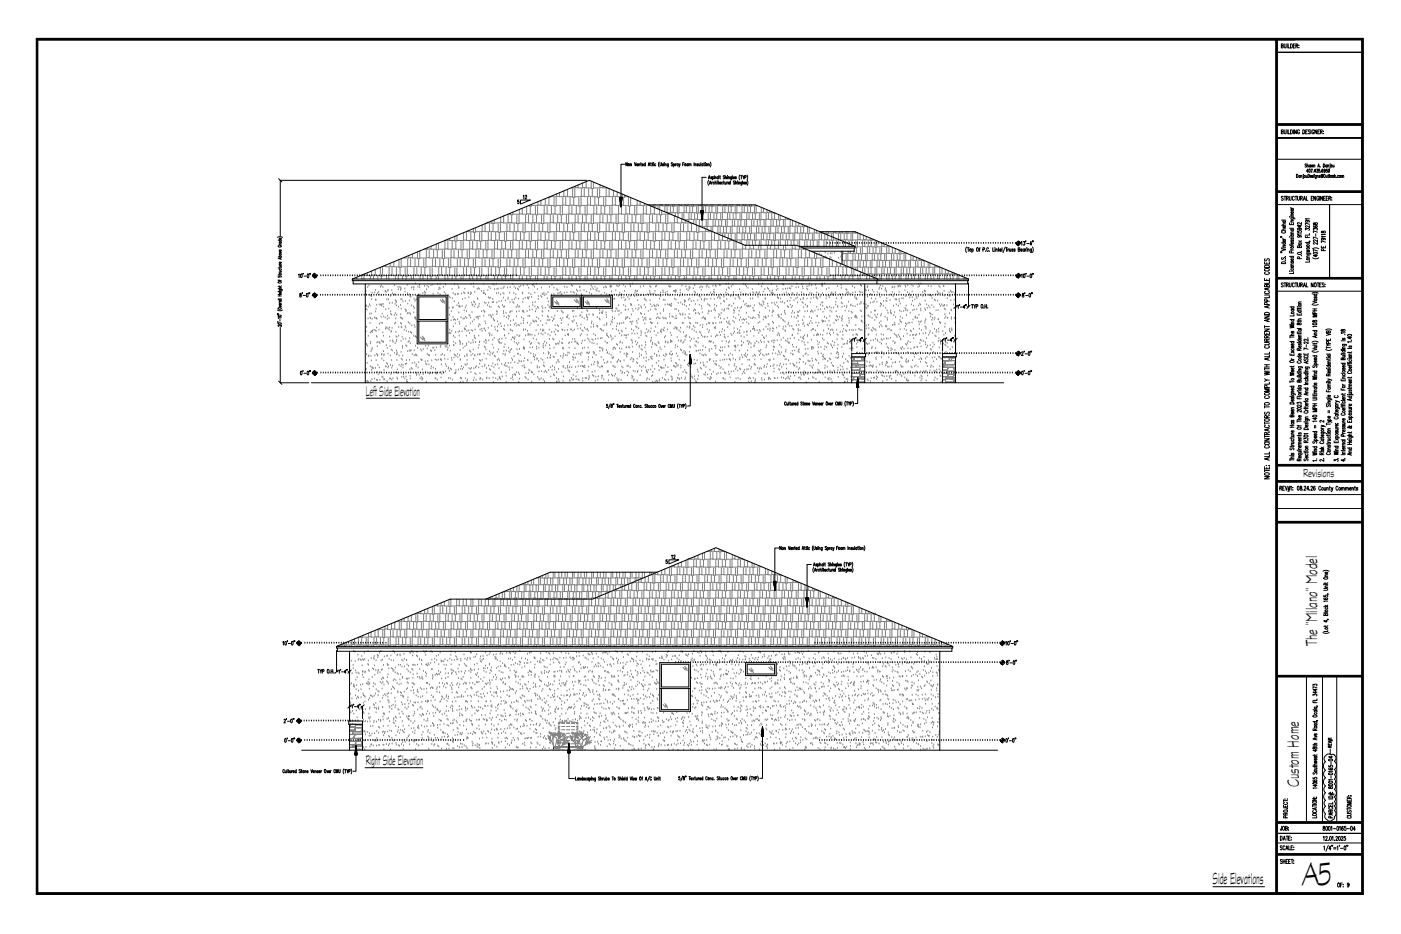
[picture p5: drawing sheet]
<svg xmlns="http://www.w3.org/2000/svg" width="914mm" height="610mm" viewBox="0 0 914 610" stroke-linecap="round" stroke-linejoin="round" font-family="sans-serif">
<defs><g id="words">
<text font-size="23" x="850" y="578">A5</text>
<g font-size="11.5">
<text x="860" y="422" transform="rotate(-90 860 422)">The &quot;Milano&quot; Model</text>
<text x="848" y="514" transform="rotate(-90 848 514)">Custom Home</text>
<text x="791" y="577">Side Elevations</text>
</g>
<g font-size="9.8">
<text x="239" y="258">Left Side Elevation</text>
<text x="239" y="499">Right Side Elevation</text>
</g>
<text font-size="8.2" x="851" y="311">Revisions</text>
<text font-size="5.7" x="437" y="366">12</text>
<text font-size="5.3" x="340" y="131">12</text>
</g></defs>
<g fill="none" stroke="#000" stroke-width=".65">
<path d="M24 25h866v559h-866zM24 26h865v557h-865zM25 26h864v557h-864zM833 26v557M834 26v557M834 34h55M836 30h1v-1h-1v2h1v-1M838 29l1 2v-2M840 29v2M841 29v2h1M842 29a1.3 1.3 0 0 1 2 1 1.3 1.3 0 0 1-2 1zM844 30h1"/>
<path d="M845 29h-1v2h1M846 30h1v-1h-1v2M846 30l1 1M848 30h.1M848 31h.1M834 90h55v14h-55zM834 81h55M834 82h55M834 90h55h-55M834 90h55M836 86h1v-1h-1v2h1v-1M838 85l1 2v-2"/>
<path d="M840 85v2M841 85v2h1M842 85a1.3 1.3 0 0 1 2 1 1.3 1.3 0 0 1-2 1zM844 85v2M846 85v2l-1-2v2M848 85a.7 .7 0 0 0-1 0 .7 .7 0 0 0 0 1 .7 .7 0 0 0 0 1 .7 .7 0 0 0 1-1M850 85a1.3 1.3 0 0 1 2 1 1.3 1.3 0 0 1-2 1zM852 86h1M853 85h-1v2h1M855 85h-1l1 1a.7 .7 0 0 1 0 1 .7 .7 0 0 1-1 0M856 85v2M858 85a.7 .7 0 0 0-1 0 .7 .7 0 0 0-1 1 .7 .7 0 0 0 1 1 .7 .7 0 0 0 1-1h-1"/>
<path d="M859 85v2l-1-2v2M860 86h1M861 85h-1v2h1M862 86h1v-1h-1v2M862 86l1 1M864 86h.1M864 87h.1M182 117l2 2M383 118h-200v36M408 107h-3v22v1v-1v1l1-1M409 106v2v-2v2M411 107h1v1"/>
<path d="M411 107v1M414 106l1 2v-2M416 107v1M417 107l1 1M417 107v1M418 107h1M418 106l1 2M419 107h1l-1 1h1M421 107h-1l1 1M421 106v2M423 108l1-2v2M423 108h1"/>
<path d="M425 107h.1M425 106v2M426 107h.1M426 106v2M427 107v1M427 106h.1M428 107h-1v1h1M430 106v1v2M431 106v2l1-2M433 107h-1l1 1h-1M434 107v1M433 106h.1"/>
<path d="M434 107h1v1M436 107v2M436 107h-1l1 1M439 106h-1l1 2h-1M439 107h1v1h-1M439 107v2M441 107v1M441 107h.1M443 107h-1v1h1M443 107v1M443 107l1 1v-1M444 108l-1 1"/>
<path d="M446 107h.1M446 106v2M449 107h-1v1h1M449 107v1M449 107h1v1M450 107h1v1M453 106v2M454 107v1M456 107h-1l1 1h-1M456 107v1h1M457 107v1M457 106v2"/>
<path d="M459 107h-1v1h1M459 107v1M459 107h1M460 106v2M460 107v1M460 106h.1M461 116h-3v22M462 107h1v1M462 107v1M462 117l1-2v2M462 118v1v2M463 116h.1"/>
<path d="M463 119h1M464 106v1v2M465 119v1M465 116h-1l1 1-1-1M465 116l1-1v1v1l-1-1M465 115v2M465 119h.1M466 119h-1l1 1M466 116l1-1v2M466 115v2M467 119v1M467 118v2"/>
<path d="M468 119v1M468 118h.1M469 116l-1-1v1v1l1-1M469 115v2M469 119h.1M469 118v2M470 119v1M470 115h.1M470 115v2M472 119h-1v1h1M472 119h1M472 118l1 2"/>
<path d="M473 115h-1l1 2-1-1M473 119v1h1M473 116l1-1v2M473 115v2M474 119v1M475 115v2M475 115h.1M475 119h-1M475 116l1-1v2M476 119h-1l1 1M476 119v1M477 118v2"/>
<path d="M478 115l-1 2M478 116l-1-1v1v1l1-1M478 115v2M479 116v-1v1M480 118h-1l1 2h-1M480 119h1v1M480 118v2M481 116l-1-1 1 1h-1M481 119v1M481 118h.1M482 119h1v1M482 119v1"/>
<path d="M483 114l-1 2 1 1M483 115h1M484 115v2M484 119v2h-1M484 119h-1v1h1M485 115v1l1-1M485 118v2M485 119h1l-1 1h1M485 116v1M486 116h1v-1h-1v2M487 119v1h-1M488 114v2v1"/>
<path d="M488 118v1v2M846 114a1.1 1.1 0 0 1 1 1 1.1 1.1 0 0 1-1 1zM848 115v-1v1v1M848 114v2M849 115h1v1M849 114v2M851 114h.1M851 114l-1 3M852 114v2l1-1M853 107h-1l1 2h-1M853 108h1v1M853 107v2"/>
<path d="M853 114v2M854 114a1.1 1.1 0 0 1 1 1 1.1 1.1 0 0 1-1 1zM854 112h-1v-2v2M854 110a1 1 0 0 1 1 1 1 1 0 0 1-1 1zM855 115h1v-1l-1 2h1M855 108h-1l1 1M855 108v1M856 110h1l-1 2M856 108v1v-1l1 1v-1M857 112h.1M857 115v1h-1M857 108h1v1"/>
<path d="M857 108v1M858 114h.1M858 114v2M859 112h-1v-2v2M859 114v2l-1 1M859 115v-1l-1 1v1h1M859 110h1v1a.6 .6 0 0 1 0 1 .6 .6 0 0 1-1 0M860 115v1M860 114v2M860 109l1-2v2M860 108h1M861 110v1v1"/>
<path d="M862 115h-1l1 1h-1M862 109h.1M862 112h.1M863 115h-1h1M863 114v1a.9 .9 0 0 0 0-1 .9 .9 0 0 0-1 0 .9 .9 0 0 0 0 1l1 1M863 111v-1a1 1 0 0 0 0 1 1 1 0 0 0 0 1v-1v1M864 107a1.1 1.1 0 0 1 1 1 1.1 1.1 0 0 1-1 1zM865 111l-1 1v-1l1-1v1v1h-1M865 114v2l1-1M866 108h-1l1 1M866 108v1M866 114v2"/>
<path d="M866 110v1a.6 .6 0 0 1 0 1h-1M866 108h1v1M867 114h.1M867 114v2M868 114v2M868 111l-1 1v-1v-1h1a1.1 1.1 0 0 1 0 2 1.1 1.1 0 0 1-1 0M868 108v2M868 107h.1M870 108v1h1M871 108v1M871 114v2M871 115l1 1"/>
<path d="M872 114l-1 1M872 116h.1M874 115l-1-1v1v1h1M875 115h1v1M875 114v2M876 115h1v1M339 131h-1a.7 .7 0 0 1 1 1 .7 .7 0 0 1 0 1 .7 .7 0 0 1-1-1M340 131h6l-6 2zM405 129h1l-1 6zM405 129h.1M405 133l1-1zM405 133h1z"/>
<path d="M405 134l1-1-1 1M405 134h.1M405 135h.1M405 131l1-1-1 1zM405 131h1l-1 1zM405 133v1M406 133l-1 1M406 133h-1M406 129l-1 1M406 132l-1 1zM406 129l-1 1 1-1M406 131l-1 2 1-1"/>
<path d="M406 131l-1 1M406 130l-1 1M406 130l-1 1 1-1M406 130h-1M423 134h70l65 27M457 138h2M457 138l1 6 1-6M458 138h1l-1 1M458 138h-1M458 138h.1M459 140l-1 1M459 140h-1"/>
<path d="M459 139l-1 1 1-1M459 139l-1 1 1-2-1 1M459 138l-1 1M459 138l-1 1zM463 120l1-2v2M834 126h55M834 125h55M834 134h55M838 128a1 1 0 0 0-2 0 .7 .7 0 0 0 1 1 1 1 0 0 1 0 2 .7 .7 0 0 1-1-1M838 128h1M839 128v3M840 129h1v-1h-1v3"/>
<path d="M840 129l1 2M842 128v3l1-1v-2M843 135v1M843 136h1M844 138a.7 .7 0 0 1-1 1 .7 .7 0 0 1 0-1v1M844 137a.7 .7 0 0 1-1 1 .7 .7 0 0 1 0-1v1M844 140h-1v1M845 129a.7 .7 0 0 0-1-1 .7 .7 0 0 0-1 1v1a.7 .7 0 0 0 1 1 .7 .7 0 0 0 1-1M845 128h2M846 128v3M847 128v3l1-1v-2M849 129h1v-1h-1v3"/>
<path d="M849 129l1 2M851 131v-3l1 3M851 130h1M853 128v3h1M856 129h.1M857 128h-1v3h1M859 128v3l-2-3v3M861 129a.7 .7 0 0 0-1-1 .7 .7 0 0 0-1 1v1a.7 .7 0 0 0 1 1 .7 .7 0 0 0 1-1h-1M861 128v3M863 128v3l-1-3v3M864 129h1M865 128h-1v3h1"/>
<path d="M866 129h.1M867 128h-1v3h1M867 129h1v-1h-1v3M868 134v47M868 129l1 2M869 129h.1M869 130h.1M181 155l2-1 1 1M182 157h2M182 159l1 1M182 160h2M182 158h2"/>
<path d="M183 158l-1 1h1h1l-1-1M183 157h-1l1 1 1-1h-1M183 155l1 1h-1h-1l1-1v1M458 143h.1M458 144h.1M458 142v1M458 142h.1M458 141v1v-1M459 141h-1M459 141l-1 1 1-1M535 151h23l74 31M540 159h.1"/>
<path d="M542 159h.1M543 159h.1M545 159h.1M547 159h.1M548 159h.1M550 159h.1M551 159h.1M553 159h.1M555 159h.1M556 159h.1M558 159h.1M559 159h.1"/>
<path d="M561 159h.1M563 159h.1M564 159h.1M566 159h.1M567 159h.1M569 159h.1M570 159h.1M572 159h.1M574 159h.1M575 159h.1M577 159h.1M578 159h.1"/>
<path d="M580 159h.1M582 159h.1M583 159h.1M585 159h.1M586 159h.1M588 159h.1M589 159h.1M591 159h.1M593 159h.1M594 159h.1M596 159h.1M597 159h.1"/>
<path d="M599 159h.1M601 159h.1M602 159h.1M604 159h.1M605 159h.1M607 159h.1M609 159h.1M610 159h.1M612 159h.1M613 159h.1M615 159h.1M617 159h.1"/>
<path d="M618 159h.1M620 159h.1M621 159h.1M623 159h.1M624 159h.1M626 159h.1M628 159h.1M629 159h.1M631 159h.1M632 159h.1M634 159h.1M636 159h.1"/>
<path d="M637 159h.1M639 159h.1M640 159h.1M642 159h.1M643 159h.1M645 159h.1M647 159h.1M648 159h.1M650 159h.1M651 159h.1M653 159h.1M655 159h.1"/>
<path d="M656 159h.1M658 159h.1M659 159h.1M661 159h.1M663 159h3M663 159h.1M663 159l1 1M663 159l2 1M664 159l1 1M664 159h1M664 160l-1-1 1 1M665 159h.1"/>
<path d="M665 158l1 1M665 158v1M665 157v4M665 158h1M666 158h1v2M668 158h1v1a.7 .7 0 0 1 0 1 .7 .7 0 0 1-1 0M670 157l-1 1M670 159h2M673 159h-1l1-1v2M674 157v1M836 155h1M836 154l1 1"/>
<path d="M836 150h3M836 147h3M836 144h3M836 158h3M837 151a.7 .7 0 0 0-1 1 .7 .7 0 0 0 1 0h1a.7 .7 0 0 0 1 0 .7 .7 0 0 0-1-1M837 156h2M837 144h2M837 156h1M838 158l-1 1a.7 .7 0 0 0 1 1 1.1 1.1 0 0 0 1-2M838 144h-1a.7 .7 0 0 0 1 1 .7 .7 0 0 0 1-1M839 157a.7 .7 0 0 1-1 1 .7 .7 0 0 1 0-1v1M839 148a.7 .7 0 0 1-1 1 .7 .7 0 0 1 0-1v1"/>
<path d="M839 149h-2l1 1M839 146h-2l1 1M842 160h2M842 155h.1M842 142h.1M842 145v2h2v-2M842 149h2M843 152h1M843 145h1M843 141h1M843 142h2v1M843 160h.1"/>
<path d="M843 155h1M843 150h1M843 157v1l1-1v1M843 155v1l1-1v1M843 150a.7 .7 0 0 0 0 1 .7 .7 0 0 0 1-1M843 142a.7 .7 0 0 0 0 1 .7 .7 0 0 0 1-1M843 146v1M844 158a.7 .7 0 0 1-1 1 .7 .7 0 0 1 0-1v1M844 151h-1v1M844 144h-1v1M847 151v1h1a.7 .7 0 0 1 0-1 .7 .7 0 0 1 1 0 .7 .7 0 0 1 0 1M848 154a.7 .7 0 0 1 0 1 .7 .7 0 0 1-1-1h2v1"/>
<path d="M848 149a.7 .7 0 0 1 0 1 .7 .7 0 0 1-1-1h2v1M848 157l1 1M849 147v1l-2-1h2M849 157l-1 1M849 153h-2M849 145v1l-2-1v1M852 154v1h3M852 150v-1l1 1v-1a.8 .8 0 0 1 1 0 .8 .8 0 0 1 0 1M852 158h3M853 144h1a.7 .7 0 0 1-1 1 .7 .7 0 0 1-1-1h3l-1 1M853 158a.7 .7 0 0 0 1 1 .7 .7 0 0 0 0-1M853 154v1"/>
<path d="M855 157v1M855 152v1h-3M855 146h-3v1M855 143h-3h1M855 147v2l-2-2-1 1h1M857 150v-1h1a.8 .8 0 0 1 1 0 .8 .8 0 0 1 1 1h-1M857 146a.9 .9 0 0 0 1 0 .9 .9 0 0 0 1-1 .7 .7 0 0 1 1 1 .7 .7 0 0 1-1 0h-1zM858 147l-1 1a1.4 1.4 0 0 0 2 0 1.4 1.4 0 0 0 1-1 .8 .8 0 0 0-1 0 .8 .8 0 0 0-1 1h1M859 153v1M860 158v1l-2-1-1 1h1M860 156v2l-2-1h-1l1 1M860 156l-3-1v1"/>
<path d="M860 152l-3-1v1M863 151l-1 1a.9 .9 0 0 0 1 0 .9 .9 0 0 0 1-1h1a.9 .9 0 0 1-1 1 .9 .9 0 0 1-1-1zM863 155l1 1a.7 .7 0 0 1-1 1 .7 .7 0 0 1 0-1h2v1M865 158l-3-1v1M865 154h-3l1 1M865 153h-3h1M182 168h2M182 160v1h2l-1-1v1M182 178l1 1M182 172l1 1M182 179h2M182 173h2"/>
<path d="M182 164l2 1h-2M182 177h2M182 175h.1M182 179v1M183 176h-1h1h1h-1M183 168l-1-1h1h1l-1 1M183 168v1M183 177l1 1h-2M183 173l1 1h-2M183 171l1 1h-1l-1-1h1v1M183 163v1l-1-1h1v1M184 179h-2"/>
<path d="M184 175h-2M184 168l-2 1h2M195 179v2M196 179a1.1 1.1 0 0 1 1 1 1.1 1.1 0 0 1-1 1zM198 178v1M201 179a1.1 1.1 0 0 1 1 1 1.1 1.1 0 0 1-1 1zM202 178v1M203 178v1M205 179l-1 1M205 178v4M205 180h.1M205 179v1"/>
<path d="M522 161h36M550 164v8M558 162v2h-29M558 161v1h-34M631 161l-1 2 1 2M631 162h2M632 162v2M634 163a.6 .6 0 0 1 1 0 .7 .7 0 0 1-1 1M634 162v3M639 162h1M640 162l-1 2M642 163h1l-1-1v2"/>
<path d="M643 164h.1M645 162a.6 .6 0 0 0-1 0 .6 .6 0 0 0 0 1v1h1M646 164h.1M648 162v2h1M649 162v2M649 162h.1M650 163h1v1M650 162v2M651 162h1M652 162v2M653 163h1h-1a.7 .7 0 0 0 1 1M654 162v2"/>
<path d="M656 161l-1 4M656 162h1M657 162v2M658 162v2M658 162v1M659 162v2h1M660 162v2M661 163h-1l1 1h-1M663 163h-1l1 1h-1M665 163h1v-1h-1v2h1l-1-1M665 180h.1M665 179l1 1"/>
<path d="M665 179v1M665 178v4M666 163h1a.6 .6 0 0 0-1 0 .7 .7 0 0 0 1 1M667 179v2M668 179a1.1 1.1 0 0 1 1 1 1.1 1.1 0 0 1-1 1zM669 163h-1a.7 .7 0 0 0 1 1M669 162v2M670 178v1M670 162l-1 1M670 162h.1M670 162v2M671 163h1v1"/>
<path d="M671 162v2M673 179a1.1 1.1 0 0 1 0 1 1.1 1.1 0 0 1 0 1zM673 162v3M673 163a.6 .6 0 0 0-1 0 .7 .7 0 0 0 1 1M674 161v2v2M674 178v1M825 171v1h4v-1M825 176l1-1a1.5 1.5 0 0 1 1 0 1.5 1.5 0 0 1 1 1v1a1.5 1.5 0 0 1-2 0 1.5 1.5 0 0 1-1-1zM825 173a1.8 1.8 0 0 1 2 0 1.8 1.8 0 0 1 2 2h-4zM826 169h-1l1 1 2-1h1l-1 1M826 178h-1a1.5 1.5 0 0 0 2 1 1.5 1.5 0 0 0 1-1M827 171v1"/>
<path d="M836 165h1M836 164h1M837 162h.1M836 162l3 1-3 1M837 171a1.4 1.4 0 0 1 1 0 1.4 1.4 0 0 1 1 1h-3zM837 168a.6 .6 0 0 0 0 1 .6 .6 0 0 0 1 0v-1a.7 .7 0 0 1 1 0 .7 .7 0 0 1 0 1M837 161h2M837 162h2M839 170h.1M839 167h.1M839 160h-2l1 1M842 167h2"/>
<path d="M842 177h.1M843 162v1M843 173h1M843 163h1M843 177h1M843 175a.7 .7 0 0 0 0 1 .7 .7 0 0 0 1-1M843 170v1h1M843 167a.7 .7 0 0 0 0 1 .7 .7 0 0 0 1-1M843 165v-1h-1v1h2M844 174a.7 .7 0 0 1-1 1 .7 .7 0 0 1 0-1v1M844 169a.7 .7 0 0 1-1 1 .7 .7 0 0 1 0-1v1M844 172h-1v1"/>
<path d="M844 177v2h-2M847 165a1.3 1.3 0 0 1 2 0 1.3 1.3 0 0 1 0 1h-1h-1zM848 161l1-1v1v1h-2v-1h1v1M848 169v-1h-1v1h2M849 167h.1M849 164h.1M853 168h2M853 165h2v1M853 163l2 1h-2h2l-2 1M853 165a.7 .7 0 0 0 1 1 .7 .7 0 0 0 0-1M855 170v1h-3M855 167h-2v1"/>
<path d="M857 168l1 1 3-1M857 162h1h3M857 165a1.3 1.3 0 0 1 2-1 1.3 1.3 0 0 1 1 2 1.3 1.3 0 0 1-2 0 1.3 1.3 0 0 1-1-1zM859 166v2l-2-1h3M860 164l-3-1v1M862 161v1h3v-1M864 161v1M864 164v-1h-1l-1 1h3M182 190h.1M182 183h2M182 192h2M182 196h2"/>
<path d="M182 195h2M182 193h2M182 188h2M182 180v1l1-1v1M182 197l1 1M182 198h2M182 199l2 1h-2M182 189h2v1M182 190h2M182 183h.1M182 187h.1M183 196l-1 1h1h1l-1-1"/>
<path d="M183 189h-1l1 1 1-1h-1M183 192v1M183 198l1 1h-1h-1l1-1v1M183 191v1l-1-1h1v1M184 188h-2h1M184 187h-2M196 192v1a.7 .7 0 0 1 1 1 .7 .7 0 0 1-1 0 .7 .7 0 0 1 0-1l1-1zM197 191v1M198 193h1M198 180h2M200 192h1a1.2 1.2 0 0 1 0 1 1.2 1.2 0 0 1-1 1zM202 191v1"/>
<path d="M204 193h3M204 180h3M205 192h-1M205 191l-1 2M205 191v3M205 192l-1 1M205 192v1M206 180h-1M206 193h-1M206 180l-1 1M206 193l-1 1M206 181h.1"/>
<path d="M207 193l-2 1M207 180l-2 1M207 193l-1 1 1-1M207 180l-1 1M207 193h.1M207 180h.1M209 193h.1M209 180h.1M211 193h.1M211 180h.1M212 193h.1M213 180h.1"/>
<path d="M214 193h.1M214 180h.1M215 193h.1M216 180h.1M217 193h.1M217 180h.1M219 193h.1M219 180h.1M220 193h.1M220 180h.1M222 193h.1M222 180h.1"/>
<path d="M223 193h.1M224 180h.1M225 193h.1M225 180h.1M227 193h.1M227 180h.1M228 193h.1M228 180h.1M230 193h.1M230 182l155-64 101 42h34l53 22v1M230 182h402M230 182v1h402v-1"/>
<path d="M230 180h.1M231 183v2h401v-2M231 193h.1M232 180h.1M233 193h.1M233 180h.1M235 193h.1M235 180h.1M236 193h.1M236 180h.1M238 193h.1M238 180h.1"/>
<path d="M238 185v65M239 193h.1M240 180h.1M241 193h.1M241 180h.1M242 193h.1M243 180h.1M244 193h.1M244 180h.1M246 193h.1M246 180h.1M247 193h.1"/>
<path d="M247 180h.1M249 193h.1M249 180h.1M250 193h.1M251 180h.1M252 193h.1M252 180h.1M254 193h.1M254 180h.1M255 193h.1M255 180h.1M257 193h.1"/>
<path d="M257 180h.1M258 193h.1M259 180h.1M260 193h.1M260 180h.1M261 193h.1M262 180h.1M263 193h.1M263 180h.1M265 193h.1M265 180h.1M266 193h.1"/>
<path d="M267 180h.1M268 193h.1M268 180h.1M269 193h.1M270 180h.1M271 193h.1M271 180h.1M272 193h20v31h-20zM273 180h.1M273 193h.1M273 194h18v15h-18zM274 180h.1"/>
<path d="M276 180h.1M278 180h.1M279 180h.1M281 180h.1M282 180h.1M284 180h.1M286 180h.1M287 180h.1M289 180h.1M290 180h.1M292 180h.1M293 180h.1"/>
<path d="M295 180h.1M297 180h.1M298 180h.1M300 180h.1M301 180h.1M303 180h.1M305 180h.1M306 180h.1M308 180h.1M309 180h.1M311 180h.1M313 180h.1"/>
<path d="M314 180h.1M316 180h.1M317 180h.1M319 180h.1M321 180h.1M322 180h.1M324 180h.1M325 180h.1M327 180h.1M328 180h.1M330 180h.1M332 180h.1"/>
<path d="M333 180h.1M335 180h.1M337 180h.1M360 193h40v8h-40zM361 194h18v6h-18zM380 193v8M381 194h18v6h-18zM398 193h.1M399 193h.1M401 193h.1M403 193h.1M404 193h.1"/>
<path d="M406 193h.1M407 193h.1M409 193h.1M410 193h.1M412 193h.1M414 193h.1M415 193h.1M417 193h.1M418 193h.1M420 193h.1M422 193h.1M423 193h.1"/>
<path d="M425 193h.1M426 193h.1M428 193h.1M430 193h.1M431 193h.1M433 193h.1M434 193h.1M436 193h.1M437 193h.1M439 193h.1M441 193h.1M442 193h.1"/>
<path d="M444 193h.1M445 193h.1M447 193h.1M449 193h.1M450 193h.1M452 193h.1M453 193h.1M455 193h.1M457 193h.1M458 193h.1M460 193h.1M461 193h.1"/>
<path d="M463 193h.1M464 193h.1M466 193h.1M468 193h.1M469 193h.1M471 193h.1M472 193h.1M474 193h.1M476 193h.1M477 193h.1M479 193h.1M480 193h.1"/>
<path d="M482 193h.1M483 193h.1M485 193h.1M487 193h.1M488 193h.1M490 193h.1M491 193h.1M493 193h.1M495 193h.1M496 193h.1M498 193h.1M499 193h.1"/>
<path d="M501 193h.1M503 193h.1M504 193h.1M506 193h.1M507 193h.1M509 193h.1M510 193h.1M512 193h.1M514 193h.1M515 193h.1M517 193h.1M518 193h.1"/>
<path d="M520 193h.1M522 193h.1M523 193h.1M525 193h.1M526 193h.1M528 193h.1M530 193h.1M531 193h.1M533 193h.1M534 193h.1M536 193h.1M537 193h.1"/>
<path d="M539 193h.1M541 193h.1M542 180h.1M542 193h.1M544 193h.1M544 180h.1M545 193h.1M545 180h.1M547 193h.1M547 180h.1M549 193h.1M549 180h.1"/>
<path d="M550 193h.1M550 180h.1M552 193h.1M552 180h.1M553 193h.1M553 180h.1M555 193h.1M555 180h.1M557 193h.1M557 180h.1M558 193h.1M558 180h.1"/>
<path d="M560 193h.1M560 180h.1M561 193h.1M561 180h.1M563 193h.1M563 180h.1M564 185v46M564 193h.1M564 180h.1M566 193h.1M566 180h.1M568 193h.1"/>
<path d="M568 180h.1M569 193h.1M569 180h.1M571 193h.1M571 180h.1M572 183v2M572 193h.1M572 180h.1M574 193h.1M574 180h.1M576 193h.1M576 180h.1"/>
<path d="M577 193h.1M577 180h.1M579 193h.1M579 180h.1M580 193h.1M580 180h.1M582 193h.1M582 180h.1M583 193h.1M583 180h.1M585 180h.1M585 193h.1"/>
<path d="M587 193h.1M587 180h.1M588 180h.1M588 193h.1M590 193h.1M590 180h.1M591 180h.1M591 193h.1M593 193h.1M593 180h.1M595 180h.1M595 193h.1"/>
<path d="M596 193h.1M596 180h.1M598 180h.1M598 193h.1M599 193h.1M599 180h.1M601 180h.1M601 193h.1M603 193h.1M603 180h.1M604 180h.1M604 193h.1"/>
<path d="M606 193h.1M606 180h.1M607 180h.1M607 193h.1M609 193h.1M609 180h.1M610 180h.1M610 193h.1M612 193h.1M612 180h.1M614 180h.1M614 193h.1"/>
<path d="M615 193h.1M615 180h.1M617 180h.1M617 193h.1M618 193h.1M618 180h.1M620 180h.1M620 193h.1M622 193h.1M622 180h.1M623 180h.1M623 193h.1"/>
<path d="M624 185v46M625 199l-2 2M625 193h.1M625 180h.1M625 200v-1v2M626 180h.1M626 193h.1M626 199h.1M628 193h.1M628 180h.1M629 180h.1M630 193h.1"/>
<path d="M630 199h.1M631 199h.1M631 193h.1M631 180h.1M632 185v15h-1M633 180h.1M633 193h.1M633 199l-2 2M634 199h1M634 193h.1M634 180h.1M635 199v2"/>
<path d="M636 199v1l1-1M636 180h.1M636 193h.1M636 200v1M637 200h1v-1h-1v2M637 193h.1M637 180h.1M639 180h.1M639 193h.1M641 199l1 1a.7 .7 0 0 1-1 1 .7 .7 0 0 1-1-1zM641 193h.1M641 180h.1"/>
<path d="M642 180h.1M642 193h.1M643 199v2M643 200h1M644 193h.1M644 180h.1M644 199v2M645 180h.1M645 193h.1M647 193h.1M647 180h.1M649 180h.1"/>
<path d="M649 193h.1M650 193h.1M650 180h.1M652 180h.1M652 193h.1M653 193h.1M653 180h.1M655 180h.1M655 193h.1M657 193h.1M657 180h.1M658 180h.1"/>
<path d="M658 193h.1M660 193h.1M660 180h.1M661 180h.1M661 193h.1M663 193h3M663 180h3M663 193h.1M663 180h.1M663 193l1 1M663 180l1 1M663 193l2 1"/>
<path d="M663 180l2 1M663 181h1M664 193l1 1M664 180l1 1M664 193h1h-1M664 180h1h-1M664 193h1M664 180h1M665 193h.1M665 191l1 2M665 192v1v-1M665 191v3"/>
<path d="M665 193h-1l1 1M665 192v1M665 193v-1v1M665 191l1 1-1-1M665 192h1M667 192l1 1a.7 .7 0 0 1 0 1 .7 .7 0 0 1-1 0 .7 .7 0 0 1 1-1v-1zM669 191v1M669 193h2M670 180h2M672 192a1.2 1.2 0 0 1 1 1 1.2 1.2 0 0 1-1 1zM673 191v1M674 191v1"/>
<path d="M825 182v1h4v-1M825 193h4M826 190l-1 1a1.5 1.5 0 0 0 2 1 1.5 1.5 0 0 0 1-2M827 186h2v1h-4v-1h2v1M827 182v1M827 199v-2h-2v2h4M827 197v-2h-2v2h4M827 188v1M827 200v1M829 193v1h-4M829 184v1h-4M829 199l-4 1 4 1"/>
<path d="M829 188l-4 1h4M834 182h55M834 181h55M834 190h55M838 185a1 1 0 0 0-2 0 .7 .7 0 0 0 1 1 .7 .7 0 0 1 0 1 .7 .7 0 0 1-1 0M838 185h1M839 185v2M840 186h1v-1h-1v2M840 186l1 1M842 185v2h1v-2M845 185a.7 .7 0 0 0-1 0 .7 .7 0 0 0-1 1 .7 .7 0 0 0 1 1 .7 .7 0 0 0 1 0M845 185h2"/>
<path d="M846 185v2M847 185v2h1v-2M848 198h1M849 186h1v-1h-1v2M849 197h-1v1M849 186l1 1M851 187v-2l1 2M851 186h1M853 185v2h1M856 199h2h2M856 191h2h2M857 197h2l-2 1"/>
<path d="M857 192h2M857 185v2l-1-2v2M858 195h1M858 195a.7 .7 0 0 0 1 1 .7 .7 0 0 0 0-1M858 194v1l1-1v1M858 192a.7 .7 0 0 0 1 1 .7 .7 0 0 0 0-1M858 185a1.3 1.3 0 0 1 1 1 1.3 1.3 0 0 1-1 1zM860 185h1M860 185v2M861 186h1M862 185h-1v2h1M864 185a.6 .6 0 0 0-1 0 .6 .6 0 0 0 0 1h1a.7 .7 0 0 1 0 1 .7 .7 0 0 1-1 0"/>
<path d="M865 186h.1M865 187h.1M181 202l2 1 1-1M181 210h1M181 205h1M182 206a1 1 0 0 1 1-1 1 1 0 0 1 1 1 1.1 1.1 0 0 1-2 1 1 1 0 0 1 0-1zM183 208v2M183 214v36h19M184 207h-2v1M184 212v1l-2-1v1M272 210h20M273 210v13h18v-13"/>
<path d="M624 200h1M627 200h1M630 201h-1v-2v2M642 201h.1M645 201h.1M825 212v2M825 213h4M825 217v1h4v-1M825 215h4l-4 1h4M825 206h4l-4 2h4M825 204a1.8 1.8 0 0 1 2 0 1.8 1.8 0 0 1 2 1h-4zM827 217v1"/>
<path d="M827 209v1M829 219l-2 1M829 208l-4 1 4 1M842 212l3 1h-3l3 1h-3M842 209h3M842 200h3M842 219v2M842 220h3M842 219h3M842 212h.1M843 212h2M843 202h2"/>
<path d="M843 211h2M843 209a.7 .7 0 0 0 1 1 .7 .7 0 0 0 0-1M843 202a.7 .7 0 0 0 1 1 .7 .7 0 0 0 0-1M843 200a.7 .7 0 0 0 1 1 .7 .7 0 0 0 0-1M844 216a.7 .7 0 0 1 0 1 .7 .7 0 0 1-1-1h1v1M845 218h-2v1M845 210h-2v1M845 205v1h-3M847 203h2M847 217h.1M847 202h.1M847 200h.1"/>
<path d="M847 205v1h2v-1M847 214h2M847 209h2M847 211v1a.9 .9 0 0 0 1 0 .9 .9 0 0 0 0-1h1a.9 .9 0 0 1-1 1 .9 .9 0 0 1 0-1zM848 201v1M848 210h.1M848 217v1M848 217h1M848 215h1M848 202h1M848 200h1M848 220h1"/>
<path d="M848 215a.7 .7 0 0 0 0 1 .7 .7 0 0 0 1-1M848 203a.7 .7 0 0 0 0 1 .7 .7 0 0 0 1-1M848 205v1M849 217l-2 1M849 210h-2M849 201h-2M849 219h-1v1M849 208h-1v1M857 203h2M857 216h2M857 202h2M857 211a1.3 1.3 0 0 1 1 0 1.3 1.3 0 0 1 1 1 1.3 1.3 0 0 1-1 0 1.3 1.3 0 0 1-1-1z"/>
<path d="M857 209v1a.9 .9 0 0 0 1 0 .9 .9 0 0 0 0-1h1a.9 .9 0 0 1 0 1 .9 .9 0 0 1-1-1zM858 218h1M858 216a.7 .7 0 0 0 1 1 .7 .7 0 0 0 0-1M858 202v1M858 205v-1h-1v1h2M859 219v1M859 217l-1 1M859 219l-2 1h2M859 205h-2l2 1-2 1h2M859 213h-2M865 215h2h2M866 218h2l-2 1"/>
<path d="M867 216h1v1h-2v-1h1v1M875 215v1a.9 .9 0 0 0 1 0 .9 .9 0 0 0 1-1h1a.9 .9 0 0 1-1 1 .9 .9 0 0 1-1-1zM878 218h.1M878 217h-3l1 1M880 219a1.3 1.3 0 0 1 1-1 1.3 1.3 0 0 1 1 1 1.3 1.3 0 0 1-1 1 1.3 1.3 0 0 1-1-1zM881 220v1l-1-1h2M450 234h1l-1 1M450 234l1-1-1 1M450 237h1zM450 232v1h1M451 231v6h-1zM451 236l-1 1z"/>
<path d="M451 235l-1 1zM451 232h.1M451 231h.1M451 231v1M451 233h-1h1M451 233h-1M451 233l-1 1M451 234l-1 1M451 235h-1M451 235l-1 1M451 236h-1M451 236l-1 1"/>
<path d="M451 236l-1 1h1M451 237v28h-2M451 237h.1M556 233h9v-2h-9v19M557 222h-1v7M557 221l-2 2M557 221h1v2M559 220v1M559 222h1M559 231h.1M561 231h.1M562 222h-1l1-1v2"/>
<path d="M563 220l-1 1M563 231h.1M563 220v1M563 222h1M564 231h.1M564 233v17M565 221l-2 2M566 231h.1M567 231h.1M569 231h.1M571 231h.1M572 231h.1"/>
<path d="M574 231h.1M575 231h.1M577 231h.1M579 231h.1M580 231h.1M582 231h.1M583 231h.1M585 231h.1M586 231h.1M588 231h.1M590 231h.1M591 231h.1"/>
<path d="M593 231h.1M594 231h.1M596 231h.1M598 231h.1M599 231h.1M601 231h.1M602 231h.1M604 231h.1M606 231h.1M607 231h.1M609 231h.1M610 231h.1"/>
<path d="M612 231h.1M613 231h.1M615 231h.1M615 233h9v-2h-9v19M616 222h-1v7M616 221l-2 2M617 221v2M617 231h.1M618 220v1M618 231h.1M618 222h2M620 231h.1"/>
<path d="M621 222h-1l1-1v2M621 231h.1M622 220v1M623 222h1M623 231h.1M624 233v17M625 231h.1M625 221l-2 2M626 231h.1M628 231h.1M629 231h.1M631 231h.1"/>
<path d="M633 231h.1M634 231h.1M636 231h.1M637 231h.1M639 231h.1M640 231h.1M642 231h.1M644 231h.1M645 231h.1M647 231h.1M648 231h.1M650 231h.1"/>
<path d="M652 231h.1M653 231h.1M655 231h.1M656 231h.1M658 231h.1M660 231h.1M661 231h.1M663 231h3M663 231h.1M663 231l2 1M663 231l1 1M664 231l1 1"/>
<path d="M664 231h1M665 230v1M665 231h.1M665 229v4M665 230l1 1M665 230h1M667 230h1l-1 2h1M668 229v1M669 231h1M671 230h1a1.2 1.2 0 0 1 0 1 1.2 1.2 0 0 1-1 1zM673 229v1M825 224h3h1l-1 1h-3"/>
<path d="M825 240v1M825 238h4M825 240h4M826 226h-1a1.5 1.5 0 0 0 2 1 1.5 1.5 0 0 0 1-1M827 238v2M827 223v-2h-2v2h4M827 220v-1h-2v1h4M827 234v1M829 221l-2 1M829 232v1h-4M829 230v1h-4M829 233l-4 1 4 1"/>
<path d="M842 223h3M842 231v1h3v-1M842 236v-1a1.3 1.3 0 0 1 2 0 1.3 1.3 0 0 1 0 1 1.3 1.3 0 0 1-1 1 1.3 1.3 0 0 1-1-1zM843 239v1M843 234l1 1M843 235h2M843 229l2 1M843 228a.7 .7 0 0 0 1 1 .7 .7 0 0 0 0-1M843 223a.7 .7 0 0 0 1 1 .7 .7 0 0 0 0-1M843 231v1M844 226a.7 .7 0 0 1 0 1 .7 .7 0 0 1-1-1h1v1M844 224v1a.7 .7 0 0 1 0 1 .7 .7 0 0 1-1-1l1-1v2"/>
<path d="M845 239h-3M845 229l-2 1M847 222h2M847 232h2M847 224h.1M847 236a.7 .7 0 0 0 0 1 .7 .7 0 0 0 1 0 .7 .7 0 0 0 1 0 .7 .7 0 0 0 0-1M848 239h2v1M848 224h1M848 239v1a.7 .7 0 0 0 1-1M848 232v1a.7 .7 0 0 0 0 1 1.1 1.1 0 0 0 1-2M848 224v1l1-1v1M848 222a.7 .7 0 0 0 0 1 .7 .7 0 0 0 1-1"/>
<path d="M848 229v-1h-1v1h2M849 231a.7 .7 0 0 1-1 1 .7 .7 0 0 1 0-1v1M849 226a.7 .7 0 0 1-1 1 .7 .7 0 0 1 0-1v1M849 220a.7 .7 0 0 1-1 1 .7 .7 0 0 1 0-1v1M849 227l-1 1M851 231v1h3v-1M851 234v1l1-1a1 1 0 0 1 2 0 .7 .7 0 0 1-1 1M852 232a.7 .7 0 0 0-1 1 .7 .7 0 0 0 1 1h1a.7 .7 0 0 0 1-1 .7 .7 0 0 0-1-1M852 240h2M852 240a.7 .7 0 0 0 1 1 .7 .7 0 0 0 0-1M852 231v1M853 225v2"/>
<path d="M853 236v1M854 221h-1M854 236l-3 1h3M854 228l-3-1v1M854 223v1l-2-1-1 1h1M854 221v2l-2-2-1 1h1M856 229l2 1 2-1M856 223h2h2M857 225h2M857 227l2 1-2 1M857 232h2M857 239a.6 .6 0 0 0 0 1 .6 .6 0 0 0 1 0v-1a.7 .7 0 0 1 1 0 .7 .7 0 0 1 0 1"/>
<path d="M858 224v1M858 238h2M858 226h1M858 238a.7 .7 0 0 1 1-1 .7 .7 0 0 1 0 1M858 232a.7 .7 0 0 0 1 1 .7 .7 0 0 0 0-1M859 226v1h-1M859 235v1a.7 .7 0 0 1-1-1v1M859 234a.7 .7 0 0 1 0 1 .7 .7 0 0 1-1-1v1M859 224h-2M865 228l2 1 2-1M866 225h1l-1 1M866 226v1"/>
<path d="M866 239h2M866 227h2M866 233h.1M866 221v1h2v-1M866 231h2M867 234v1M867 233h1M867 232h1M867 236h1M867 239a.7 .7 0 0 0 0 1 .7 .7 0 0 0 1-1M867 232a.7 .7 0 0 0 1 1 .7 .7 0 0 0 0-1M867 225h1"/>
<path d="M867 222h.1M867 224v-1h-1v1h2M868 237a.7 .7 0 0 1-1 1 .7 .7 0 0 1 0-1v1M868 235l-1 1M868 234h-2M875 237h3M875 229h3M875 231h.1M875 228h.1M875 231h3M875 222h3M876 225h3v1"/>
<path d="M876 232h2M876 231h2M876 228h2M876 227h2M877 237h-1a.7 .7 0 0 0 1 1 .7 .7 0 0 0 1-1M877 234h1v1h-3v-1h1l1 1M877 229h-1a.7 .7 0 0 0 1 1 .7 .7 0 0 0 1-1M877 225h-1a.7 .7 0 0 0 1 1 .7 .7 0 0 0 1-1M877 221v1l1-1v1M877 232l1 1h-2M878 239a.7 .7 0 0 1-1 1 .7 .7 0 0 1-1-1h1v1M878 226l-2 1h1"/>
<path d="M880 227h2M880 238h2M880 237h2M880 237h.1M880 234h.1M880 230h.1M880 237v1M880 238v1M880 234h2M880 232h2M881 235a.7 .7 0 0 0 0 1 .7 .7 0 0 0 1-1M881 226v1l1-1v1"/>
<path d="M882 239a.7 .7 0 0 1-1 1 .7 .7 0 0 1 0-1v1M882 233a.7 .7 0 0 1-1 1 .7 .7 0 0 1 0-1v1M882 222h.1M882 231h-1v1M882 230h-2M882 223h-2v1M182 249l2 2M196 242h1a1.2 1.2 0 0 1 0 2 1.2 1.2 0 0 1-1 1zM198 242v1M198 244h2M201 242a1.2 1.2 0 0 1 1 2 1.2 1.2 0 0 1-1 1zM202 242v1"/>
<path d="M203 242l-1 1M203 250h452M204 243h1M205 242l-1 1M205 243h2M205 242v3M205 242l-1 1 1-1-1 1h1M205 243v1l1-1-1 1 1-1-1 1 1-1M207 243l-2 2M207 244l-1 1M207 243h.1M209 243h.1"/>
<path d="M211 243h.1M213 243h.1M214 243h.1M216 243h.1M217 243h.1M219 243h.1M221 243h.1M222 243h.1M224 243h.1M225 243h.1M227 243h.1M228 243h.1"/>
<path d="M230 243h.1M232 243h.1M233 243h.1M235 243h.1M236 243h.1M238 243h.1M239 260h35M240 243h.1M241 243h.1M243 243h.1M244 243h.1M246 243h.1"/>
<path d="M248 243h.1M249 243h.1M251 243h.1M252 243h.1M254 243h.1M255 243h.1M257 243h.1M259 243h.1M260 243h.1M262 243h.1M263 243h.1M265 243h.1"/>
<path d="M267 243h.1M268 243h.1M270 243h.1M271 243h.1M273 243h.1M274 243h.1M276 243h.1M278 243h.1M279 243h.1M281 243h.1M282 243h.1M284 243h.1"/>
<path d="M286 243h.1M287 243h.1M290 243h.1M511 243h.1M513 243h.1M515 243h.1M516 243h.1M518 243h.1M519 243h.1M521 243h.1M523 243h.1M524 243h.1"/>
<path d="M526 243h.1M527 243h.1M529 243h.1M531 243h.1M532 243h.1M534 243h.1M535 243h.1M537 243h.1M539 243h.1M540 243h.1M542 243h.1M543 243h.1"/>
<path d="M545 243h.1M546 243h.1M548 243h.1M550 243h.1M551 243h.1M553 243h.1M554 243h.1M556 243h.1M558 243h.1M559 253l1-2zM559 253h1M559 253l1-6v6"/>
<path d="M559 243h.1M559 252l1-1zM559 251l1-1zM559 253l1-1v1M560 248h.1M560 247h.1M560 253v10h-2M560 251l-1 1zM560 249l-1 1zM560 249h-1zM560 253v-1v1v-1v1M560 248v1"/>
<path d="M560 249h-1M560 249l-1 1 1-1M560 249l-1 1h1M560 250h-1M560 250l-1 1 1-1M560 250l-1 1zM560 251l-1 1M560 251l-1 2M560 252l-1 1M561 243h.1M562 243h.1M564 243h.1"/>
<path d="M565 243h.1M567 243h.1M569 243h.1M570 243h.1M572 243h.1M573 243h.1M575 243h.1M577 243h.1M578 243h.1M580 243h.1M581 243h.1M583 243h.1"/>
<path d="M585 243h.1M586 243h.1M588 243h.1M589 243h.1M591 243h.1M592 243h.1M594 243h.1M596 243h.1M597 243h.1M599 243h.1M600 243h.1M602 243h.1"/>
<path d="M604 243h.1M605 243h.1M607 243h.1M608 243h.1M610 243h.1M612 243h.1M613 243h.1M615 243h.1M616 243h.1M618 243h.1M619 243h.1M621 243h.1"/>
<path d="M623 243h.1M624 243h.1M626 243h.1M627 243h.1M629 243h.1M631 243h.1M632 243h.1M634 243h.1M635 243h.1M637 243h.1M639 243h.1M640 243h.1"/>
<path d="M642 243h.1M643 243h.1M645 243h.1M646 243h.1M648 243h.1M650 243h.1M651 243h.1M653 243h.1M654 243h.1M656 243h.1M658 243h.1M659 243h.1"/>
<path d="M661 243h.1M663 243h2M663 243h.1M663 244l1 1M664 243l1 1M665 242l1 1M665 243h.1M665 242l1 1h-1M665 242v3M665 244l-1-1 1 2-2-2 2 2M665 243h1M665 242l1 1-1-1"/>
<path d="M667 242h1a1.2 1.2 0 0 1 0 2 1.2 1.2 0 0 1-1 1zM668 242v1M669 244h1M671 242h1a1.2 1.2 0 0 1 0 2 1.2 1.2 0 0 1-1 1zM673 242v1M825 247l2 1-2 1M825 243h4l-4 1h4l-4 1M825 241h4M825 242h4M825 257l1-1a1.5 1.5 0 0 1 1 0 1.5 1.5 0 0 1 1 1v1a1.5 1.5 0 0 1-2 0 1.5 1.5 0 0 1-1-1zM826 258l-1 1a1.5 1.5 0 0 0 2 1 1.5 1.5 0 0 0 1-1v-1M827 248h2"/>
<path d="M827 253v-1h-2v1h4M829 249v2h-4M829 254h-4l4 1h-4h4M842 249v1M842 252h3M842 249h3M842 259h.1M843 257h2v1M843 259h2M843 256h2M843 259v1l1-1v1M843 257a.7 .7 0 0 0 1 1 .7 .7 0 0 0 0-1"/>
<path d="M843 252a.7 .7 0 0 0 1 1 .7 .7 0 0 0 0-1M844 254a.7 .7 0 0 1 0 1 .7 .7 0 0 1-1-1h1v1M844 242a.7 .7 0 0 1 0 1 .7 .7 0 0 1-1-1h1v1M844 240a.7 .7 0 0 1 0 1 .7 .7 0 0 1-1-1h1v1M845 255h-2v1M845 243h-3l3 1-3 1h3M847 243h2M847 253h2M847 255h.1M847 246h.1M847 243h.1M847 259v1h2"/>
<path d="M847 259h2M847 245h2M848 243h1M848 255h1M848 252h1M848 247h1M848 246h1M848 256h.1M848 242h1M848 256h1M848 253v1a.7 .7 0 0 0 1-1M848 252a.7 .7 0 0 0 0 1 .7 .7 0 0 0 1-1"/>
<path d="M848 249v-1l1 1h-2v-1h1v1M848 243v1a.7 .7 0 0 0 0 1 1.1 1.1 0 0 0 1-2M848 260h.1M849 247l-1 1M849 241h-1v1M851 251h3M851 247h3M851 244h3M851 253h3M851 243h.1M852 242h2M852 256h2"/>
<path d="M852 250h2M852 245h2M852 243h2M852 253a.7 .7 0 0 0 1 1 .7 .7 0 0 0 0-1M852 248a.7 .7 0 0 0 1 1 .7 .7 0 0 0 0-1M852 244a.7 .7 0 0 0 1 1 .7 .7 0 0 0 0-1M853 257v1M853 245l1 1h-2M854 257h-3l3 1M854 255h-2v1M854 249h-2v1M854 241h-2v1"/>
<path d="M857 259h2M857 260h2v1h-2M857 246h2l-2 1h2l-2 1M857 242h2M857 257h.1M857 246h.1M858 252h.1M858 258v1M858 253h1M858 257h1M858 246h1M858 245h1"/>
<path d="M858 253a.7 .7 0 0 0 1 1 .7 .7 0 0 0 0-1M858 242a.7 .7 0 0 0 1 1 .7 .7 0 0 0 0-1M859 250a.7 .7 0 0 1 0 1 .7 .7 0 0 1-1-1v1M859 256h-1v1M859 255h-1v1M859 244h-1v1M859 258h-2M859 252h-2M866 250h.1M866 240h.1M866 255v1h2M866 249h2"/>
<path d="M866 260h2M867 247l1 1h-1M867 253h1M867 250h1M867 240h1M867 252h1M867 253a.7 .7 0 0 0 0 1 .7 .7 0 0 0 1-1M867 241v1l1-1v1M867 255v1M867 245v-1h-1v1h2M868 258a.7 .7 0 0 1 0 1 .7 .7 0 0 1-1-1v1M868 242v1a.7 .7 0 0 1-1 0 .7 .7 0 0 1 0-1v1"/>
<path d="M868 244l-1 1M868 251l-1 1M868 251h-1M868 248h1M871 258a.7 .7 0 0 0 0 1 .7 .7 0 0 0 1 1 .7 .7 0 0 0 1-1 .7 .7 0 0 0 0-1M875 253v2h3M875 247v2h3v-2M875 244h3M876 251h1M876 257v1M876 259h2M876 251h2"/>
<path d="M876 247h2M877 244h-1a.7 .7 0 0 0 1 1 .7 .7 0 0 0 1-1M877 240v1l1-1v1M877 248v1M877 254v1M878 260a.7 .7 0 0 1-1 1 .7 .7 0 0 1-1-1h1v1M878 257h-3M878 258h-2l1 1M878 246h-2l1 1M880 259h2M880 258h.1M880 242a.7 .7 0 0 0 0 1 .7 .7 0 0 0 1 1 .7 .7 0 0 0 1-1 .7 .7 0 0 0 0-1"/>
<path d="M880 257l3 1M880 246v1M880 253v1M880 256h2M880 253h2M880 248h2M881 259a.7 .7 0 0 0 0 1 .7 .7 0 0 0 1-1M881 254v1l1-1v1M882 256v1h-2M882 249a.7 .7 0 0 1-1 1 .7 .7 0 0 1 0-1v1M882 252h-1v1M882 251h-1v1"/>
<path d="M882 247l-1 1M882 253l-2 1M882 246h-2M397 264h-1v1a.6 .6 0 0 1 1 0 .7 .7 0 0 1-1 1M398 263l-1 4M399 264v1a.7 .7 0 0 1 1 1 .6 .6 0 0 1-1 0v-1l1-1zM400 264h.1M401 264h.1M403 264h.1M403 264v2M404 265h1h-1v1h1M405 265l1 1"/>
<path d="M406 265l-1 1M406 265h1M406 264l1 2M407 265v1h1M408 265v1M409 265v1M409 265h.1M409 265h1h-1l1 1M412 265h-1v1h1M412 264v2M414 264l-1 1 1 1M416 265h1v1"/>
<path d="M416 265v1M418 265v1M419 266h.1M422 264h-1l1 2h-1M422 265h1M423 264v2M423 265v1h1M424 265v1M425 265v1M427 265h-1v1h1M431 265l1 1v-1M433 265v1"/>
<path d="M434 265v1M434 265h.1M437 264h-1v1v1h1M438 266v-2v2l1-2v2M439 264l1 2v-2M443 263l-1 2 1 2M443 264h1M444 264v2M444 264l1 1 1-1M445 265v1M446 265h1v-1h-1v2M447 263l1 2-1 2"/>
<path d="M513 263l-1-1v1v1h1M514 263v1M515 262v2M515 263h1M516 262v2M516 263v1h1M517 263v1M518 263v1M519 264h1l-1-1v1h1M521 263h-1v1h1M521 262v2M524 263h-1l1 1h-1"/>
<path d="M524 263h1M524 262l1 2M526 263h1v1M526 263v1M528 264h1l-1-1v1h1M530 262l1 2v-2M532 264h1l-1-1v1h1M533 263h1v1M533 263v1M534 264h1v-1l-1 1h1M536 264v-1v1M537 263v1"/>
<path d="M541 263v1l1-1M542 264h1l-1-1v1h1M543 263v1M544 263l-1 1M546 263v-1l-1 1 1 1M547 264v-2v2l1-2v2M549 262v2v-2M552 262l-1 1 1 2M552 262h1M553 262v2M554 262v1l1-1M554 263v1"/>
<path d="M555 263h1v-1h-1v2M557 262v1v2M825 265v1M825 275v2M825 276h4M825 266h4M825 274l1-1a1.5 1.5 0 0 1 1 0 1.5 1.5 0 0 1 1 2 1.5 1.5 0 0 1-2 0 1.5 1.5 0 0 1-1-1zM825 263h1a1.5 1.5 0 0 1 1 0 1.5 1.5 0 0 1 1 1 1.5 1.5 0 0 1-2 1 1.5 1.5 0 0 1-1-2zM826 269h-1l1 1 2-1h1l-1 1M826 278h-1a1.5 1.5 0 0 0 2 1 1.5 1.5 0 0 0 1-1M827 273v-2h-2v2h4M829 271l-2 1"/>
<path d="M829 280l-4 1h4M842 278h3M842 279h3M842 263a1.4 1.4 0 0 1 2-1 1.4 1.4 0 0 1 1 2h-3zM843 276h2M843 267h2M843 276a.7 .7 0 0 0 1 1 .7 .7 0 0 0 0-1M843 274v1l1-1v1M843 271h1h1v1h-3v-1h1v1M843 278v1M844 269a.7 .7 0 0 1 0 1 .7 .7 0 0 1-1-1h1v1M844 268a.7 .7 0 0 1 0 1 .7 .7 0 0 1-1-1h1v1"/>
<path d="M844 261a.7 .7 0 0 1 0 1 .7 .7 0 0 1-1-1h1v1M845 266h-2v1M847 278h2M847 264v-1h1a.8 .8 0 0 1 1 0 .8 .8 0 0 1 0 1M847 275h2M847 274v2M847 274h2M847 279a1.3 1.3 0 0 1 1 0 1.3 1.3 0 0 1 1 1h-2zM847 266a1.3 1.3 0 0 1 1 0 1.3 1.3 0 0 1 1 1 1.3 1.3 0 0 1-1 0 1.3 1.3 0 0 1-1-1zM848 278h.1M849 271a.7 .7 0 0 1-1 1 .7 .7 0 0 1 0-1v1M849 268v1l-2-1v1"/>
<path d="M849 264v1l-2-1v1M849 273h-1v1M851 275h.1M851 267h.1M851 262h.1M851 279a1.4 1.4 0 0 1 2 0 1.4 1.4 0 0 1 1 1h-3zM852 268a.7 .7 0 0 0-1 1 .7 .7 0 0 0 1 1h1a.7 .7 0 0 0 1-1 .7 .7 0 0 0-1-1M852 273h2M852 268h2M852 263h2M852 274h2M852 267h2"/>
<path d="M852 265v1M852 275h2M852 262h2M852 260h2M852 267l1 1M852 262l1 1M852 276v1l1-1v1M852 274a.7 .7 0 0 0 1 1 .7 .7 0 0 0 0-1M852 260a.7 .7 0 0 0 1 1 .7 .7 0 0 0 0-1M853 277l1 1a.7 .7 0 0 1-1 1 .7 .7 0 0 1-1-1l1-1v2M853 264h1a.7 .7 0 0 1-1 1 .7 .7 0 0 1-1-1h1v1M854 265l-3 1"/>
<path d="M854 272h-2v1M857 265h2M857 264h2M857 271a1.3 1.3 0 0 1 1 0 1.3 1.3 0 0 1 1 1 1.3 1.3 0 0 1-1 0 1.3 1.3 0 0 1-1-1zM858 278v1M858 264v1M858 267v-1h-1v1h2M859 273v1l-2-1h2M859 278v1M859 267h-2l2 1-2 1h2M859 275h-2M862 280h2"/>
<path d="M862 278h2l-2 1M862 279l1 1M864 278l1 1M864 274v2l-2-2-1 1 1 1M866 277h2M866 276v1M866 264h.1M866 264a.6 .6 0 0 0 0 1 .6 .6 0 0 0 1 0 .7 .7 0 0 1 1-1 .7 .7 0 0 1 0 1M867 275h1l-1 1M867 260h2v1M867 264h1M867 274h2"/>
<path d="M867 263h1M867 268v1M867 274a.7 .7 0 0 1 0-1 .7 .7 0 0 1 1 1M867 260a.7 .7 0 0 0 1 1 .7 .7 0 0 0 0-1M868 268v1M868 272a.7 .7 0 0 1 0 1 .7 .7 0 0 1-1-1v1M868 280h-1v1M868 262h-1v1M868 275l1 1M871 272a.7 .7 0 0 0 0 1 .7 .7 0 0 0 1 0 .7 .7 0 0 0 1 0 .7 .7 0 0 0 0-1M872 276h.1M872 266h2v1"/>
<path d="M872 262h1l-1 1M872 280h1M872 271h1M872 269v1M872 279h.1M872 263v1M872 264h1M872 279h1M872 271a.7 .7 0 0 0 1 1 .7 .7 0 0 0 0-1M872 266a.7 .7 0 0 0 1 1 .7 .7 0 0 0 0-1M873 280v1h-1M873 277a.7 .7 0 0 1 0 1 .7 .7 0 0 1-1-1v1"/>
<path d="M873 268a.7 .7 0 0 1 0 1 .7 .7 0 0 1-1-1v1M873 276h.1M873 262l1 1M873 269l-2 1M875 265l3 1M875 264l3 1M875 264h.1M875 262h.1M876 270a.7 .7 0 0 0-1 1 .7 .7 0 0 0 1 0h1a.7 .7 0 0 0 1 0 .7 .7 0 0 0-1-1M876 275h1M876 276h2M876 264v1"/>
<path d="M876 265v1M876 264h2M876 261h2M876 275h2M877 279l-1 1 2-1v1M877 278l-1 1 2-1v1M877 262h-1a.7 .7 0 0 0 1 1 .7 .7 0 0 0 1-1M877 276l1 1h-2M878 273a.7 .7 0 0 1-1 1 .7 .7 0 0 1-1-1h1v1M878 266v1a.7 .7 0 0 1-1 0 .7 .7 0 0 1-1 0l1-1v1M880 275v1h2v-1M880 265l1 1"/>
<path d="M880 272h3M880 267h2M880 273l2 1M880 266h2M881 278l1 1v1l-2-1h1l1-1M881 272a.7 .7 0 0 1 0-1 .7 .7 0 0 1 1 1M881 268v1l1-1v1M881 275v1M881 260v1M882 267v1h-2M882 264a.7 .7 0 0 1-1 1 .7 .7 0 0 1 0-1v1M882 260l-2 1 2 1"/>
<path d="M882 273l-2 1M825 284v2M825 285h4M825 286h4l-4 2h4M825 289h1a1.5 1.5 0 0 1 1-1 1.5 1.5 0 0 1 1 2 1.5 1.5 0 0 1-2 0 1.5 1.5 0 0 1-1-1zM826 291h-1a1.5 1.5 0 0 0 2 2 1.5 1.5 0 0 0 1-2M827 284v-2h-2v2h4M827 280v1M827 299v1M829 282l-2 1M829 297v1h-4M829 295v1h-4"/>
<path d="M829 299l-4 1h4M842 300v1M842 299h3M842 297h.1M842 292v2l1-1a.7 .7 0 0 1 1 0 .7 .7 0 0 1 0 1M843 286h.1M843 291v1M843 297h2M843 288h2M843 284h2M843 290l1 1M843 283h1"/>
<path d="M843 291h2M843 283h2M843 296v1l1-1v1M843 287a.7 .7 0 0 0 1 1 .7 .7 0 0 0 0-1M844 288v1h-1M844 284v1h-1M844 281a.7 .7 0 0 1 0 1 .7 .7 0 0 1-1-1h1v1M845 298h-2v1M845 291l-3 1M845 285l-3 1M847 294h.1M848 296h2"/>
<path d="M848 295h1M848 294h1M848 284v1M848 293h.1M848 293h1M848 291h1M848 286h1M848 296a.7 .7 0 0 0 0 1 .7 .7 0 0 0 1-1M848 282v1l1-1v1M849 295v1h-1M849 298a.7 .7 0 0 1-1 1 .7 .7 0 0 1 0-1v1M849 291a.7 .7 0 0 1-1 1 .7 .7 0 0 1 0-1v1"/>
<path d="M849 287a.7 .7 0 0 1-1 1 .7 .7 0 0 1 0-1v1M849 284h-2M849 300h-1M849 290h-1v1M849 289h-1v1M849 285h-1v1M851 287v-1h1a.8 .8 0 0 1 1 0 .8 .8 0 0 1 0 1M851 295h.1M851 284a1.3 1.3 0 0 1 2 0 1.3 1.3 0 0 1 1 1 1.3 1.3 0 0 1-2 0 1.3 1.3 0 0 1-1-1zM851 300a.6 .6 0 0 0 0 1 .7 .7 0 0 0 1-1 1 1 0 0 1 2 0 .7 .7 0 0 1-1 1M852 292h2M852 295v1"/>
<path d="M852 294h2M852 289v-1h-1v1h3M852 296v1a.7 .7 0 0 0 1 0 .7 .7 0 0 0 0-1M853 298h1a.7 .7 0 0 1-1 1 .7 .7 0 0 1-1-1h1v1M854 295l-3 1M854 283h-3h1M854 288h-2M854 291h-2v1M857 295l2 1h-2l2 1h-2M857 292h2M857 282h2M857 295h.1"/>
<path d="M857 288v1l1-1a.7 .7 0 0 1 1 0 .7 .7 0 0 1 0 1M858 295h1M858 287h2M858 294h1M858 292a.7 .7 0 0 0 1 1 .7 .7 0 0 0 0-1M858 287a.7 .7 0 0 1 1-1 .7 .7 0 0 1 0 1M858 282a.7 .7 0 0 0 1 1 .7 .7 0 0 0 0-1M859 285a.7 .7 0 0 1 0 1 .7 .7 0 0 1-1-1v1M859 283a.7 .7 0 0 1 0 1 .7 .7 0 0 1-1-1v1M859 300h.1M859 293h-1v1M862 295h.1"/>
<path d="M861 293h3M862 288a.7 .7 0 0 0-1 1 .7 .7 0 0 0 1 1h1a.7 .7 0 0 0 1-1 .7 .7 0 0 0-1-1M862 282h3v1M862 287h2M862 295h2M862 292l2 1M862 285v1M863 297v-1h-1l-1 1h3M863 293l-1 1 2-1v1M863 287h-1a.7 .7 0 0 0 1 1 .7 .7 0 0 0 1-1M863 282h-1a.7 .7 0 0 0 1 1 .7 .7 0 0 0 1-1M864 284a.7 .7 0 0 1-1 1 .7 .7 0 0 1 0-1v1"/>
<path d="M864 299h.1M864 285l-3 1M864 300v1l-2-1-1 1h1M864 296h-1M864 292h-1M866 283h.1M866 295a.7 .7 0 0 0 0 1 .7 .7 0 0 0 1 1 .7 .7 0 0 0 1-1 .7 .7 0 0 0 0-1M867 287h1M867 284h.1M867 289v1M867 283h1M867 288v1"/>
<path d="M867 289h1M867 293h1M867 281h1M867 291h1v1M867 285a.7 .7 0 0 0 0 1 .7 .7 0 0 0 1-1M868 287v1h-1M868 292h-1v1M868 289l-2 1M868 284h-2M871 288v1h2v-1M871 295h2l-2 1h2l-2 1M871 291h2"/>
<path d="M871 295h.1M872 295h1M872 286h2M872 294h1M872 286l1 1M872 291a.7 .7 0 0 0 1 1 .7 .7 0 0 0 0-1M872 286a.7 .7 0 0 1 1-1 .7 .7 0 0 1 0 1M872 281v1l1-1v1M872 288v1M873 299h.1M873 293h-1v1M873 286l-1 1"/>
<path d="M875 297h3M875 287h3M876 291l1 1M876 282l1 1M876 294h.1M876 288h2M876 296h2M876 292h2M876 290h2M876 283h2M877 288h-1a.7 .7 0 0 0 1 1 .7 .7 0 0 0 1-1M877 285v-1h-2v1h3"/>
<path d="M877 300v1l-2-1h3M878 292a.7 .7 0 0 1-1 1 .7 .7 0 0 1-1-1h1v1M878 281a.7 .7 0 0 1-1 1 .7 .7 0 0 1-1-1h1v1M878 299h.1M878 294h-3M878 295h-2l1 1M878 289l-2 1h1M880 290h2M880 284h2M880 292h2M880 289h2M880 287h.1"/>
<path d="M880 285h3v1M880 287h2M880 282v1M880 295h2M881 292v1a.7 .7 0 0 0 1-1M881 285a.7 .7 0 0 0 0 1 .7 .7 0 0 0 1-1M881 289v1M881 296v1M882 287a.7 .7 0 0 1-1 1 .7 .7 0 0 1 0-1v1M882 296h-2l2 1M882 294h-1v1M882 283h-1v1"/>
<path d="M882 282h-2M825 307h4M825 306v2M825 311h4l-4 2h4M825 305v1h4v-1M825 309h1a1.5 1.5 0 0 1 1-1 1.5 1.5 0 0 1 1 2 1.5 1.5 0 0 1-2 0 1.5 1.5 0 0 1-1-1zM826 304h.1M827 305v1M828 304h.1M834 315h55M834 314h55M834 304h55"/>
<path d="M834 303h55M835 319l1-1v-1h-1v3M836 319l1 1M837 319h1M838 317h-1v3h1M839 317l1 3v-3M841 319h1M841 317v4M842 317l-1 4M842 300h3M842 318l1-1v3M844 318h.1"/>
<path d="M844 320h.1M847 317a1.4 1.4 0 0 1 1 2 1.4 1.4 0 0 1-1 1zM848 301v-1h-1v1h2M849 317v1a.8 .8 0 0 1 1 1 .8 .8 0 0 1 0 1 1.1 1.1 0 0 1-2-1h1a.8 .8 0 0 0 0-1 .8 .8 0 0 0 0-1zM850 320h.1M851 318l1-1v1l-1 2h1M854 319h-1l1-2v3M855 320h.1M856 318v-1l1 1-1 2h1M858 318v-1a1.3 1.3 0 0 0-1 2 1.3 1.3 0 0 0 1 1 .8 .8 0 0 0 0-1 .8 .8 0 0 0 0-1l-1 1M859 301h-2M862 318a.7 .7 0 0 0-1-1 .7 .7 0 0 0 0 1v1a.7 .7 0 0 0 0 1 .7 .7 0 0 0 1-1"/>
<path d="M864 318v2l1-1M865 318v2M866 319l1-1v2M866 318v2M868 318h.1M868 317v3M869 318v2l1-2M869 320v1M871 301v-1h1a.8 .8 0 0 1 1 0 .8 .8 0 0 1 0 1M873 318a.7 .7 0 0 0-1-1 .7 .7 0 0 0 0 1v1a.7 .7 0 0 0 0 1 .7 .7 0 0 0 1-1M875 319l1-1v2M875 318v2"/>
<path d="M876 319l1-1v2M878 319l1-1v2M878 318v2M879 319l1-1v2M881 319h1v-1a.7 .7 0 0 0-1 1 .7 .7 0 0 0 1 1M882 319l1-1v2M882 318v2M884 318h1M884 317l1 3M886 319h-1l1 1h-1M834 332h55M834 323h55"/>
<path d="M508 358h-2v21M510 357v2l-1-2v2M512 358l1-1v2M512 357v2M515 357v2l1-2M516 358h1v-1l-1 1v1l1-1M517 358l1-1v2M517 357v2M519 357h.1M519 357v2M520 358v-1v1v1v-1M522 358l-1-1v1v1l1-1"/>
<path d="M522 357v2M523 359l1-2 1 2M524 358h.1M525 357h1M525 357l1 2M526 357h.1M526 357l1 2M527 357v2M527 357h.1M528 358v-1v1v1v-1M531 356l-1 2 1 1M531 357l1 2v-1v-1"/>
<path d="M533 358v1v-1M534 357v2M534 357h.1M535 358v-1v2M535 357v2M537 357v2h-1M537 358l-1-1v1v1l1-1M539 357v1M540 358v-1l1 1-1 1v-1M540 357v2M541 357v2M542 357l-1 1"/>
<path d="M543 358v-1l-1 1 1 1v-1M543 357v2M544 357v2v-2M544 359h.1M546 358h1M547 357h-1v2M549 358v-1v1v1v-1M549 357v2M550 358l1-1v2M550 357v2M551 358v-1v2M553 357v2"/>
<path d="M554 358l1-1v2M554 357v2M556 358l-1-1 1 1h-1M557 357v2v-1M557 357v2M558 357v2M559 358v-1l-1 1 1 1v-1M559 357v2M560 357h.1M560 357v2M561 357v2M561 357h.1"/>
<path d="M563 358v-1v2M563 357v2M564 356v2v1M834 340h55M834 341h55M429 373h-70l-42 18M436 365h-1v1a.7 .7 0 0 1 1 0 .7 .7 0 0 1 0 1 .7 .7 0 0 1-1 0M437 365h6l-6 3zM505 379h1M505 379l1 7v-7M505 379v1M506 379l-1 1"/>
<path d="M506 379l-1 2 1-2M506 379l-1 2M530 368h-3v22M531 369v-2l1 2M531 370v2v2M531 369h1M532 373v-2l1 2M532 372h.1M533 371v2M533 368h-1l1 1h-1M534 371l-1 1M534 368l1 1h-1"/>
<path d="M534 368v2M535 372l-1-1v1v1h1M535 368h1v1M535 367v2M535 372h1v1M535 371v2M537 371v2M537 371h.1M537 368l-1 1h1M537 368v1M537 371h1M537 371l1 2"/>
<path d="M538 367v2M538 372h1v-1l-1 2h1M538 368h1M538 367l1 2M540 372v-1l-1 1 1 1M541 371h.1M541 371v2M542 368h-1v1M542 371v2M542 368h1v1M542 367v2M543 371v2"/>
<path d="M543 368v1M543 367h.1M544 371l-1 1M544 368h1v1M544 368v1M545 372l-1-1v1v1h1M545 371v2M546 368v2h-1M546 368l-1 1h1M547 367v2M547 369h1v-1l-1 1h1M548 371h-1l1 2h-1"/>
<path d="M549 372v1M549 371v2M549 368h-1l1 1h-1M550 371v2M550 371h.1M551 372v1M551 371v2M551 367v1v2M552 367h1M552 367v2M553 371v2l-1 1M553 372l-1-1v1v1h1"/>
<path d="M553 367l1 1v-1M553 371v2M554 372h1l-1-1v2h1M554 368v1M555 368v-1v2M556 372h-1l1 1h-1M556 367l1 1-1 2M556 370l1 2-1 2M863 373l2-1 2 1M864 377a1.3 1.3 0 0 1 2 0 1.3 1.3 0 0 1 0 1 1.3 1.3 0 0 1-1 0 1.3 1.3 0 0 1-1-1zM865 376h2M866 373v1a.7 .7 0 0 1-1-1h1v1"/>
<path d="M867 375h-2v1M505 382l1-1-1 1M505 383h1zM505 383h1v1M506 384v-1zM506 384h.1M506 385h.1M506 382h-1zM506 382v-1l-1 1zM506 381l-1 1zM506 381v-1l-1 1zM506 380l-1 1z"/>
<path d="M506 386h.1M506 385v1M506 383h-1l1-1-1 1M506 382l-1 1M506 381l-1 1 1-1M506 380l-1 1 1-1M526 390h1M526 390l1 6v-6M526 392l1-1-1 1M526 390h.1M526 390v1M526 394h1v1v-1"/>
<path d="M527 390l-1 1M527 396h.1M527 391l-1 1zM527 394v1M527 393l-1 1M527 393l-1 1 1-1M527 393h-1M527 392l-1 1M527 392l-1 1 1-1M527 390l-1 2M864 389h1a.7 .7 0 0 1 0-1 .7 .7 0 0 1 1 1 .7 .7 0 0 1 0 1M864 384l3 1h-1h-2"/>
<path d="M864 382h.1M864 400h3M864 396h3M864 390v1a1.3 1.3 0 0 0 1 0 1.3 1.3 0 0 0 1-1 .8 .8 0 0 0-1 1h1M865 383h2M865 380v1M865 395l1 1M865 382h2M865 396v1a.7 .7 0 0 0 1 1 1 1 0 0 0 0-2M866 388h1M867 395l-1 1M867 380l-3 1"/>
<path d="M867 392h-3v1M867 382h-2v1M185 419v2M186 419a1.1 1.1 0 0 1 1 1 1.1 1.1 0 0 1-1 1zM188 418l-1 1M190 419a1.1 1.1 0 0 1 1 1 1.1 1.1 0 0 1-1 1zM192 418v1M193 420h4M194 420l1-1v1M194 419h.1M195 419h-1M195 419l-1 1"/>
<path d="M195 419v1M195 418v3M195 420h.1M196 420l-1 1M197 420h.1M199 420h.1M201 420h.1M202 420h.1M204 420h.1M205 420h.1M207 420h.1M208 420h.1"/>
<path d="M210 420h.1M212 420h.1M213 420h.1M215 420h.1M216 420h.1M218 420h.1M220 420h.1M221 420h.1M223 420h.1M224 420h.1M226 420h.1M228 420h.1"/>
<path d="M229 420h.1M231 420h.1M232 420h.1M234 420h.1M235 420h.1M237 420h.1M239 420h.1M240 420h.1M242 420h.1M243 420h.1M245 420h.1M247 420h.1"/>
<path d="M248 420h.1M250 420h.1M252 420h.1M532 420h.1M534 420h.1M535 420h.1M537 420h.1M538 420h.1M540 420h.1M541 420h.1M543 420h.1M545 420h.1"/>
<path d="M546 420h.1M548 420h.1M549 420h.1M551 420h.1M553 420h.1M554 420h.1M556 420h.1M557 420h.1M559 420h.1M560 420h.1M562 420h.1M564 420h.1"/>
<path d="M565 420h.1M567 420h.1M568 420h.1M570 420h.1M572 420h.1M573 420h.1M575 420h.1M576 420h.1M578 420h.1M580 420h.1M581 420h.1M583 420h.1"/>
<path d="M584 420h.1M586 420h.1M587 420h.1M589 420h.1M591 420h.1M592 420h.1M594 420h.1M595 420h.1M597 420h.1M599 420h.1M600 420h.1M602 420h.1"/>
<path d="M603 420h.1M605 420h.1M607 420h.1M608 420h.1M610 420h.1M611 420h.1M613 420h.1M614 420h.1M616 420h.1M618 420h.1M619 420h.1M621 420h.1"/>
<path d="M622 420h.1M624 420h.1M626 420h.1M627 420h.1M629 420h.1M630 420h.1M632 420h.1M634 420h.1M635 420h.1M637 420h.1M638 420h.1M640 420h.1"/>
<path d="M641 420h.1M643 420h.1M645 420h.1M646 420h.1M648 420h.1M649 420h.1M651 420h.1M653 420h3M653 420h.1M653 420l1 1-1-1M653 420l1 1M654 420h.1"/>
<path d="M654 418v3M654 419l1 1M654 419l1 1-1-1M654 420h1M655 419h.1M655 420l-1-1 1 1M656 420l-2-1 2 1M656 419h1v2M658 419a1.1 1.1 0 0 1 1 1 1.1 1.1 0 0 1-1 1zM659 418v1M662 419a1.1 1.1 0 0 1 1 1 1.1 1.1 0 0 1-1 1zM664 418v1"/>
<path d="M863 413h2h2M865 408v1M865 401h1h1v1h-3v-1h1v1M866 405v1l-2-1h3M866 404h1M867 411v1h-3M867 408l-3 1M188 420h2M195 420h1h-1M196 421v-1l-1 1M196 420v1M207 437h1"/>
<path d="M208 437v2M209 437v1l1-1M209 438v1M210 438h1v-1h-1v2M215 439h.1M216 437v2M216 438h1M217 437v2M218 439h.1M220 422v1h402v-1M220 425v13h1M220 422h402"/>
<path d="M220 422l74-31h93l80-34 155 65M220 423v2h401v-2M221 437l-2 2M221 438v-1v2M222 437h.1M223 439h1M226 439h-1v-2v2M226 437h.1M227 437h.1M227 438h1M228 425v46M229 437l-2 2"/>
<path d="M431 432h20v32h-20zM432 434h18v14h-18zM441 432h.1M443 432h.1M444 432h.1M446 432h.1M448 432h.1M449 432h.1M451 432h.1M452 432h.1M454 432h.1M456 432h.1"/>
<path d="M457 432h.1M459 432h.1M460 432h.1M462 432h.1M463 432h.1M465 432h.1M467 432h.1M468 432h.1M470 432h.1M471 432h.1M473 432h.1M475 432h.1"/>
<path d="M476 432h.1M478 432h.1M479 432h.1M481 432h.1M483 432h.1M484 432h.1M486 432h.1M487 432h20v9h-20zM487 432h.1M488 434h18v6h-18zM489 432h.1M490 432h.1"/>
<path d="M492 432h.1M494 432h.1M495 432h.1M497 432h.1M498 432h.1M500 432h.1M502 432h.1M503 432h.1M505 432h.1M506 432h.1M508 432h.1M510 432h.1"/>
<path d="M511 432h.1M513 432h.1M514 432h.1M516 432h.1M517 432h.1M519 432h.1M521 432h.1M522 432h.1M524 432h.1M525 432h.1M527 432h.1M529 432h.1"/>
<path d="M530 432h.1M532 432h.1M533 432h.1M535 432h.1M536 432h.1M538 432h.1M540 432h.1M541 432h.1M543 432h.1M544 432h.1M546 432h.1M548 432h.1"/>
<path d="M549 432h.1M551 432h.1M552 432h.1M554 432h.1M556 432h.1M557 432h.1M559 432h.1M560 432h.1M562 432h.1M563 432h.1M565 432h.1M567 432h.1"/>
<path d="M568 432h.1M570 432h.1M571 432h.1M573 432h.1M575 432h.1M576 432h.1M578 432h.1M579 432h.1M581 432h.1M583 432h.1M584 432h.1M586 432h.1"/>
<path d="M587 432h.1M589 432h.1M590 432h.1M592 432h.1M594 432h.1M595 432h.1M597 432h.1M598 432h.1M600 432h.1M602 432h.1M603 432h.1M605 432h.1"/>
<path d="M606 432h.1M608 432h.1M610 432h.1M611 432h.1M613 432h.1M613 425v65M614 432h.1M616 432h.1M617 432h.1M619 432h.1M621 432h.1M622 432h.1"/>
<path d="M624 432h.1M625 432h.1M627 432h.1M629 432h.1M630 432h.1M632 432h.1M633 432h.1M635 432h.1M637 432h.1M638 432h.1M640 432h.1M641 432h.1"/>
<path d="M643 432h.1M644 432h.1M646 432h.1M648 432h.1M649 432h.1M651 432h.1M653 432h3M653 432h.1M653 432l1 2M653 433l1 1M653 433l1 1-1-1M653 432l1 1"/>
<path d="M654 432v1M654 421l-1-1 1 1M654 432h.1M654 431v3M654 431l1 1M654 432h1M654 431l2 1M655 431v1M657 431l1 1a.7 .7 0 0 1 0 1 .7 .7 0 0 1-1 0 .7 .7 0 0 1 0-1l1-1zM659 431l-1 1M659 433h2M660 420h1"/>
<path d="M662 431a1.1 1.1 0 0 1 0 1 1.1 1.1 0 0 1 0 2zM663 431v1M231 460h.1M235 460h.1M431 449h20M432 449v14h18v-14M834 441h55M834 442h55M853 442v94M857 454v-1h1a.8 .8 0 0 1 1 0 .8 .8 0 0 1 0 1M857 447h1a.8 .8 0 0 1 1 0 .8 .8 0 0 1 0 1M857 458v1h3"/>
<path d="M858 458v1M859 451v2l-2-1h3M859 450v1l-2-1h3M860 456v1h-3M860 449l-3-1v1M863 442v94M872 442v94M185 470l1-1v1l-1 2h1M187 469v1M188 471h1M190 469a1.1 1.1 0 0 1 1 2 1.1 1.1 0 0 1-1 1zM191 469v1"/>
<path d="M192 469v1M193 471h4M194 471l1-2-1 2M194 469v1M195 471h.1M195 469l-1 1M195 470v1M195 469v3M195 471h1h-1M196 471h-1M196 471l-1 1M197 471h.1"/>
<path d="M199 471h.1M200 471h.1M202 471h.1M203 471h.1M205 471h.1M206 471h.1M208 471h.1M210 471h.1M211 471h.1M213 471h.1M214 471h.1M216 471h.1"/>
<path d="M218 471h.1M219 471h.1M221 471h.1M222 471h.1M224 471h.1M226 471h.1M227 471h.1M228 473v17M228 461h1M229 471h.1M229 460l-2 2M230 460v2"/>
<path d="M230 471h.1M231 461h2M232 471h.1M234 471h.1M234 461h-1l1-1v2M236 461h1v8M237 473h-9v-2h9v19M238 460l-2 2M497 479l1-1-1 1M497 478h1l-1 1M497 477h1l-1 1M497 477h1h-1"/>
<path d="M497 476h.1M498 475v1M498 475h.1M498 474h.1M498 480v-1l-1 1zM498 476l-1 1 1-1h-1M498 476l-1 1M498 477l-1 1M498 478l-1 1M498 478l-1 2M498 479l-1 1M498 479v1"/>
<path d="M857 471h3M857 463h3M857 467h2v1a1.2 1.2 0 0 1-1 0 1.2 1.2 0 0 1-1-1zM858 473h2M858 464h2M858 462h2M858 473a.7 .7 0 0 0 1 1 .7 .7 0 0 0 0-1M858 471a.7 .7 0 0 0 1 1 .7 .7 0 0 0 0-1M858 465a.7 .7 0 0 0 1 1 .7 .7 0 0 0 0-1M858 464a.7 .7 0 0 0 1 1 .7 .7 0 0 0 0-1M858 462a.7 .7 0 0 0 1 1 .7 .7 0 0 0 0-1M858 477v-1h-1v1h3"/>
<path d="M859 479a.7 .7 0 0 1 0 1 .7 .7 0 0 1-1-1h1v1M859 470h1M859 461h1M860 476h-2M186 482a1.1 1.1 0 0 1 1 1 1.1 1.1 0 0 1-1 1zM187 482h.1M188 483h1M190 482a1.1 1.1 0 0 1 1 1 1.1 1.1 0 0 1-1 1zM192 482h.1M193 483h4M194 482v1M195 482l-1 1"/>
<path d="M195 483h.1M195 483h-1M195 482v3M195 484l1-1-1 1M195 482l-1 1 1-1M195 483v1M196 483l-1 1M196 484l-1 1M196 483l-1 2M197 483h.1M197 490h454M199 483h.1"/>
<path d="M200 483h.1M202 483h.1M204 483h.1M205 483h.1M207 483h.1M208 483h.1M210 483h.1M212 483h.1M213 483h.1M215 483h.1M216 483h.1M218 483h.1"/>
<path d="M220 483h.1M221 483h.1M223 483h.1M224 483h.1M226 483h.1M227 483h.1M229 483h.1M231 483h.1M232 493h1M232 493v-6l1 6M232 492l1-1-1 1M232 491l1-1-1 1"/>
<path d="M232 493l1-1zM232 483h.1M232 487h.1M232 489v1zM233 489h.1M233 488h.1M232 493v10h-1M232 487v1M232 488v1M233 488l-1 1 1-1M233 493v-1l-1 1M233 489h-1"/>
<path d="M233 489l-1 1M233 490l-1 1M233 491l-1 2M233 492l-1 1 1-1M233 492l-1 1M233 492v1M233 493h.1M234 483h.1M235 483h.1M237 483h.1M239 483h.1M240 483h.1"/>
<path d="M242 483h.1M243 483h.1M245 483h.1M247 483h.1M248 483h.1M250 483h.1M251 483h.1M253 483h.1M254 483h.1M256 483h.1M258 483h.1M259 483h.1"/>
<path d="M261 483h.1M262 483h.1M264 483h.1M266 483h.1M267 483h.1M269 483h.1M270 483h.1M272 483h.1M274 483h.1M275 483h.1M277 483h.1M278 483h.1"/>
<path d="M280 483h.1M281 483h.1M283 483h.1M285 483h.1M286 483h.1M288 483h.1M289 483h.1M291 483h.1M293 483h.1M294 483h.1M296 483h.1M297 483h.1"/>
<path d="M299 483h.1M300 483h.1M303 483h.1M361 490v-2h19v2M371 491l1-1zM371 491h1M371 491v-6l1 6M371 491l1-1-1 1M371 489l1-1zM371 488l1-1-1 1M371 491h1zM371 486v1"/>
<path d="M371 490h1l-1 1zM372 488h.1M371 486h.1M371 485h.1M371 485v1M371 487h1M371 487h.1M372 487h-1M372 487l-1 1M372 488l-1 1M372 489h-1M372 489l-1 1 1-1"/>
<path d="M372 489l-1 1M372 489l-1 2 1-1M372 490l-1 1M372 490l-1 1h1M372 491h-1v17h4M372 491h.1M497 480h1M497 480l1-6v6M497 480l1-1zM498 480v28h-2M498 480h.1M535 483h.1"/>
<path d="M537 483h.1M538 483h.1M540 483h.1M541 483h.1M543 483h.1M545 483h.1M546 483h.1M548 483h.1M549 483h.1M551 483h.1M552 483h.1M554 483h.1"/>
<path d="M556 483h.1M557 483h.1M559 483h.1M560 483h.1M562 483h.1M564 483h.1M565 483h.1M567 483h.1M568 483h.1M570 483h.1M572 483h.1M573 483h.1"/>
<path d="M575 483h.1M576 483h.1M578 483h.1M579 483h.1M581 483h.1M583 483h.1M584 483h.1M586 483h.1M587 483h.1M589 483h.1M591 483h.1M592 483h.1"/>
<path d="M594 483h.1M595 483h.1M597 483h.1M599 483h.1M600 483h.1M602 483h.1M603 483h.1M605 483h.1M606 483h.1M608 483h.1M610 483h.1M611 483h.1"/>
<path d="M613 483h.1M614 483h.1M616 483h.1M618 483h.1M619 483h.1M621 483h.1M622 483h.1M624 483h.1M625 483h.1M627 483h.1M629 483h.1M630 483h.1"/>
<path d="M632 483h.1M633 483h.1M635 483h.1M637 483h.1M638 483h.1M640 483h.1M641 483h.1M643 483h.1M645 483h.1M646 483h.1M648 483h.1M649 483h.1"/>
<path d="M651 483h.1M653 483h3M653 483h.1M653 483l1 2M653 483l1 1M653 484h1h-1M654 483v1M654 482v3M654 482l1 1M654 483h1M654 482l2 1M654 483h.1"/>
<path d="M655 482l1 1M655 482v1M657 482a1.1 1.1 0 0 1 1 1 1.1 1.1 0 0 1-1 1zM658 482h.1M659 483h1M661 482a1.1 1.1 0 0 1 1 1 1.1 1.1 0 0 1-1 1zM663 482h-1M663 482h.1M857 499h3M857 486h3M857 488v1l1-1a.8 .8 0 0 1 1 0 .8 .8 0 0 1 0 1zM858 497h2h-2l2 1h-2"/>
<path d="M858 480l2 1h-2M858 487h.1M858 493h.1M858 500v1M858 494v1l1-1v1M859 482v1M859 489v1h-2h3M859 495a.7 .7 0 0 1 0 1 .7 .7 0 0 1-1-1h1v1M860 498l-2 1M860 485h-2v1M860 500h-3M860 493h-3"/>
<path d="M860 487h-3M860 482h-3l3 1M866 493l1-1 2 1a2.3 2.3 0 0 1 3 1 2.3 2.3 0 0 1-1 3 3 3 0 0 1 0 5l1 2-1 1 1 1-1 2 1 2-1 2 1 1-1 2a3 3 0 0 1 0 5l1 2-1 1 1 2-1 1 1 2-1 1a3 3 0 0 1 0 4 3 3 0 0 1-4 3 3 3 0 0 1-2-5 3 3 0 0 1 0-5l-1-1 1-3a3 3 0 0 1 0-5 2.7 2.7 0 0 1 0-4 3 3 0 0 1 0-5 3 3 0 0 1 0-5 3 3 0 0 1 0-6 2.6 2.6 0 0 1 1-4zM867 484h2l-2 1M867 483h3M867 485v1h2v-1M867 500v1h1a.7 .7 0 0 1 0-1 .7 .7 0 0 1 1 0 .7 .7 0 0 1 0 1M867 496a1.3 1.3 0 0 1 2-1 1.3 1.3 0 0 1 1 1 1.3 1.3 0 0 1-2 1 1.3 1.3 0 0 1-1-1zM868 488v-1h-1v1h2M868 486h.1M868 482v1M868 489v3"/>
<path d="M869 483v1M869 497v2M869 494v1l-2-1h3M869 482h-2M869 487h-1M186 503l-1-1v1v1h1M186 503v1h1M187 503v1M187 502v2M188 503h.1M188 502l1 2M189 503v1h1"/>
<path d="M190 503v1M191 503l-1 1M191 504h1v-1l-1 1h1M193 503l-1 1h1M193 502v2M196 503h-1l1 1h-1M197 503h.1M197 502v2M199 503h1v1M199 503v1M200 504h1v-1l-1 1h1M203 502v2l1-2"/>
<path d="M204 504h1v-1l-1 1h1M206 503v1M207 504h1v-1l-1 1h1M208 504h1v-1l-1 1h1M209 503v1M210 503l-1 1M213 503l1 1v-1M214 504h1v-1l-1 1h1M216 503v1M219 503l-1-1v1v1h1M219 504v-2l1 2 1-2v2M221 502v2h1v-2"/>
<path d="M224 502v1v2M225 502h1M225 502v2M226 502l1 1v-1M227 503v1M228 503h1l-1-1v2M229 502l1 1-1 2M238 501h38M376 507v2M378 508h-1v1h1M378 508v1M378 508h1v1"/>
<path d="M380 508h-1l1 1M380 507v2M382 508h-1l1 1h-1M383 508h-1v1h1M384 508h-1l1 1M384 508v1M385 508v1M385 508v2M386 508v1M386 507h.1M387 508v1M389 508v2h-1"/>
<path d="M389 508h-1v1h1M392 507h-1l1 2h-1M392 508h1v1M392 507v2M393 508v1M394 508h-1M394 508v1h1M395 508v1M396 508v1M396 507v2M398 508h-1l1 1h-1M399 507h1"/>
<path d="M400 507v2M404 507v2h-1M405 508h1v1M405 507v2M406 508v1M406 507h.1M407 508h1h-1v1h1M408 507v2M409 508v1M409 507v2M411 507l1 2v-2M413 508v1"/>
<path d="M413 507h.1M413 508h1l-1 1h1M414 508l1 1v-1v1l1-1M419 508h.1M419 507v2M421 509l1-2v2M421 508h1M424 507l-1 3M425 508v-1l-1 1v1h1M427 507v2l1-2M429 508v1M430 508v1"/>
<path d="M430 507h.1M430 508h1M431 507v2M444 507h-1v1a.6 .6 0 0 1 1 0 .7 .7 0 0 1-1 1M446 506l-2 4M446 507l1 1-1 1v-1l1-1zM447 507h.1M448 507h.1M450 507h1M450 507v2M451 508h1h-1v1h1M452 508l1 1"/>
<path d="M453 508l-1 1M453 508h1M454 507v2M454 508v1h1M455 508v1M456 508v1M456 508h.1M457 508v1M459 508h-1v1h1M459 507v2M462 507h-1v1v1h1M463 508h1v1"/>
<path d="M463 508v1M466 508h-1v1h1M466 509h.1M469 507h-1l1 1v1h-1M469 508h1M470 507v2M470 508l1 1M471 508v1M473 508h-1v1h1M474 508h-1v1h1M479 508v1v-1M480 508h1h-1v1h1"/>
<path d="M481 508v1M482 508h-1M484 507l-1 1v1h1M485 509v-2v2l1-2v2M486 507l1 2v-2M490 506l-1 2 1 2M490 507h1M491 507v2M492 507v1l1-1M492 508v1M493 508h1v-1h-1v2M494 506l1 2-1 2"/>
<path d="M857 508h1a.7 .7 0 0 1 1-1 .7 .7 0 0 1 0 1M857 511a1.3 1.3 0 0 1 1-1 1.3 1.3 0 0 1 1 2h-2zM857 509v1a1.4 1.4 0 0 0 2-1 .8 .8 0 0 0-1 1h1M857 504v1l2-1 1 1h-1M858 501h2M859 512v1h-2h3M859 501v1h-1M860 514h-3v1M867 518l4 1M867 518h4M867 520h1a1.4 1.4 0 0 1 1 0 1.4 1.4 0 0 1 1 1h-3zM867 514a.9 .9 0 0 0 1 0 .9 .9 0 0 0 1 0 .7 .7 0 0 1 1 0 .7 .7 0 0 1-1 1 .7 .7 0 0 1-1-1z"/>
<path d="M867 512a1.3 1.3 0 0 1 2-1 1.3 1.3 0 0 1 1 2 1.3 1.3 0 0 1-2 0 1.3 1.3 0 0 1-1-1zM867 510a1.3 1.3 0 0 1 2 0 1.3 1.3 0 0 1 1 1 1.3 1.3 0 0 1-2 0 1.3 1.3 0 0 1-1-1zM867 505a1.3 1.3 0 0 1 2-1 1.3 1.3 0 0 1 1 1 1.3 1.3 0 0 1-2 1 1.3 1.3 0 0 1-1-1zM868 501l-1 1a1.3 1.3 0 0 0 2 1 1.3 1.3 0 0 0 1-1 .8 .8 0 0 0-1-1 .8 .8 0 0 0-1 1h1M868 517h.1M869 518v1M869 506v2M870 517h.1M870 509h-3h1M870 503h-3l1 1M880 519h.1M882 519h.1"/>
<path d="M882 520l-1 1M834 536h55M834 537h55M837 539l-1 3v-1M837 539h1a1.3 1.3 0 0 1 1 2 1.3 1.3 0 0 1-2 1zM838 527h2v1M838 523h2M838 522v1M838 526v1h2v-1M838 529a1.2 1.2 0 0 1 1 0 1.2 1.2 0 0 1 1 1 1.3 1.3 0 0 1-1 0 1.3 1.3 0 0 1-1-1zM838 524a.7 .7 0 0 0 0 1 .7 .7 0 0 0 1 0 .7 .7 0 0 0 1 0 .7 .7 0 0 0 0-1M839 522h.1"/>
<path d="M839 526v1M839 532v-1h-1v1h2M839 534v-1h-1v1h2M840 522h.1M840 531h-1M857 526h2M857 525v2M857 521h2l-2 1h2M857 525h2M857 531a1.3 1.3 0 0 1 1 0 1.3 1.3 0 0 1 1 1 1.3 1.3 0 0 1-1 0 1.3 1.3 0 0 1-1-1zM857 523h1a.8 .8 0 0 1 1 1 .8 .8 0 0 1-1 0h-1zM857 529a.7 .7 0 0 0 0 1 .7 .7 0 0 0 1 0 .7 .7 0 0 0 1 0 .7 .7 0 0 0 0-1"/>
<path d="M858 520h.1M858 527v1M859 520h.1M859 533v1h-2M859 527l-2 1 2 1M864 539v1a.8 .8 0 0 1 1 1 .8 .8 0 0 1 0 1 1.1 1.1 0 0 1-2-1h1a.9 .9 0 0 0 0-1 .9 .9 0 0 0 0-1zM866 539a1.2 1.2 0 0 1 0 2 1.2 1.2 0 0 1 0 1zM867 525v1h3v-1M867 521h3M867 539a1.2 1.2 0 0 1 1 2 1.2 1.2 0 0 1-1 1zM868 527a.7 .7 0 0 0-1 1 .7 .7 0 0 0 1 0h1a.7 .7 0 0 0 1 0 .7 .7 0 0 0-1-1M868 530v-1h-1v1h3"/>
<path d="M868 526h.1M869 534l-1-1h-1v1h3M869 540v-1v3M869 531v1M870 531h-3l3 1M870 529h-2M870 524v1h-3M873 539a1.2 1.2 0 0 1 1 2 1.2 1.2 0 0 1-1 1zM874 540l1-1v3M877 540l-1-1a1.4 1.4 0 0 0 0 2 1.4 1.4 0 0 0 1 1 .8 .8 0 0 0 0-1 .8 .8 0 0 0-1-1v1M878 539v1a.7 .7 0 0 1 1 1 .7 .7 0 0 1-1 1 .7 .7 0 0 1-1-1M879 522v1h3v-1"/>
<path d="M879 531l3 1h-3M879 528h3M879 527v2M879 526h1a1.3 1.3 0 0 1 1-1 1.3 1.3 0 0 1 1 2 1.3 1.3 0 0 1-2 0 1.3 1.3 0 0 1-1-1zM880 529a.7 .7 0 0 0-1 1 .6 .6 0 0 0 1 0l1-1a.7 .7 0 0 1 1 0 .7 .7 0 0 1 0 1M880 533a.7 .7 0 0 0-1 1 .7 .7 0 0 0 1 0h1a.7 .7 0 0 0 1 0 .7 .7 0 0 0-1-1M881 521l-1-1h-1v1h3M881 522v1M882 539a1.2 1.2 0 0 1 1 2 1.2 1.2 0 0 1-1 1zM882 524h-3h3l-3 1h3M834 557h55M834 558h55"/>
<path d="M834 544h55M834 550h55M836 546a1.3 1.3 0 0 1 1 1 1.3 1.3 0 0 1-1 1zM837 552a.6 .6 0 0 0-1 0 .6 .6 0 0 0 0 1 1.1 1.1 0 0 1 1 2 .7 .7 0 0 1-1-1M837 548l1-2 1 2M838 548h1M839 553a.7 .7 0 0 0-1-1 .7 .7 0 0 0-1 1v1a.7 .7 0 0 0 1 1 .7 .7 0 0 0 1-1M839 541l1-1v-1h-1v3h1v-1M839 555l1-3 1 3M839 546h2M839 554h1M840 546v2"/>
<path d="M841 540h.1M841 542h.1M841 547h1M841 552v3h1M842 546h-1v2h1M843 553h.1M843 547h.1M843 548h.1M844 552h-1v3h1M844 553h.1M844 554h.1M864 546v3"/>
<path d="M864 553v-1v3M865 546h1l-1 3h1M867 548h.1M867 552l-2 4M868 546a1.4 1.4 0 0 1 1 1 1.4 1.4 0 0 1-1 1zM869 554h-2l1-2v3M869 552h.1M870 546v3M870 552h.1M870 541h2M870 553h2M870 554h2"/>
<path d="M871 548h.1M872 546h1l-1 3h1M873 553v-1v3M874 546a1.3 1.3 0 0 1 1 1 1.3 1.3 0 0 1-1 1zM874 552h.1M875 554h2M875 546h1h1l-2 3h2M877 552a1.2 1.2 0 0 1 1 1 1.2 1.2 0 0 1-1 2zM878 546h-1v1a.7 .7 0 0 1 1 0 .7 .7 0 0 1 0 1 .7 .7 0 0 1-1 0M879 552h.1M879 541h2M880 552h-1"/>
<path d="M885 541h-2l1-2v3M792 579h33M837 561h-1l1 1a.7 .7 0 0 1 0 1 .7 .7 0 0 1-1 0M837 561v3M837 562h2M839 561v3M839 562h1M841 561h-2v3h2M841 562h1M842 561h-1v3h1M843 561h1M843 561v3"/>
<path d="M844 562h.1M844 563h.1M873 576h1a1.3 1.3 0 0 1 0 2 1.3 1.3 0 0 1-1 1zM875 578h1M876 576h-1v3M877 577h.1M877 579h.1M880 577v1a.7 .7 0 0 1-1-1 .7 .7 0 0 1 1 0v1v1h-1"/>
<circle cx="411" cy="107" r=".6"/>
<circle cx="447" cy="107" r=".6"/>
<circle cx="461" cy="107" r=".6"/>
<circle cx="851" cy="115" r=".6"/>
<circle cx="864" cy="115" r=".9"/>
<circle cx="869" cy="115" r=".6"/>
<circle cx="869" cy="108" r=".6"/>
<circle cx="870" cy="115" r=".6"/>
<circle cx="875" cy="115" r=".6"/>
<circle cx="665" cy="159" r="1.2"/>
<circle cx="843" cy="153" r=".8"/>
<circle cx="848" cy="159" r=".8"/>
<circle cx="183" cy="166" r=".6"/>
<circle cx="205" cy="180" r="1.2"/>
<circle cx="633" cy="163" r=".7"/>
<circle cx="638" cy="163" r="1"/>
<circle cx="665" cy="180" r="1.2"/>
<circle cx="843" cy="161" r=".8"/>
<circle cx="854" cy="162" r=".8"/>
<circle cx="854" cy="169" r=".8"/>
<circle cx="854" cy="160" r=".8"/>
<circle cx="182" cy="184" r=".9"/>
<circle cx="205" cy="193" r="1.2"/>
<circle cx="665" cy="193" r="1.2"/>
<circle cx="848" cy="199" r=".8"/>
<circle cx="182" cy="201" r=".9"/>
<circle cx="182" cy="211" r=".9"/>
<circle cx="844" cy="204" r=".8"/>
<circle cx="665" cy="231" r="1.2"/>
<circle cx="848" cy="235" r=".8"/>
<circle cx="205" cy="243" r="1.2"/>
<circle cx="665" cy="243" r="1.2"/>
<circle cx="844" cy="248" r=".8"/>
<circle cx="848" cy="257" r=".8"/>
<circle cx="877" cy="242" r=".8"/>
<circle cx="877" cy="252" r=".8"/>
<circle cx="881" cy="241" r=".8"/>
<circle cx="415" cy="265" r=".6"/>
<circle cx="428" cy="265" r=".6"/>
<circle cx="430" cy="265" r=".9"/>
<circle cx="525" cy="264" r=".6"/>
<circle cx="540" cy="263" r=".9"/>
<circle cx="872" cy="265" r=".8"/>
<circle cx="877" cy="269" r=".8"/>
<circle cx="881" cy="270" r=".8"/>
<circle cx="853" cy="293" r=".8"/>
<circle cx="863" cy="281" r=".8"/>
<circle cx="867" cy="282" r=".8"/>
<circle cx="867" cy="294" r=".8"/>
<circle cx="872" cy="283" r=".8"/>
<circle cx="863" cy="319" r=".8"/>
<circle cx="874" cy="319" r=".8"/>
<circle cx="511" cy="358" r=".6"/>
<circle cx="548" cy="358" r=".6"/>
<circle cx="562" cy="358" r=".6"/>
<circle cx="866" cy="399" r=".8"/>
<circle cx="195" cy="420" r="1.2"/>
<circle cx="654" cy="420" r="1.2"/>
<circle cx="866" cy="410" r=".8"/>
<circle cx="214" cy="438" r="1"/>
<circle cx="654" cy="432" r="1.2"/>
<circle cx="195" cy="471" r="1.2"/>
<circle cx="859" cy="475" r=".8"/>
<circle cx="195" cy="483" r="1.2"/>
<circle cx="654" cy="483" r="1.2"/>
<circle cx="198" cy="504" r=".6"/>
<circle cx="212" cy="503" r=".9"/>
<circle cx="401" cy="508" r=".6"/>
<circle cx="418" cy="508" r=".9"/>
<circle cx="463" cy="508" r=".6"/>
<circle cx="475" cy="508" r=".6"/>
<circle cx="478" cy="508" r=".9"/>
<circle cx="859" cy="503" r=".8"/>
</g>
<g fill="none" stroke="#7f7f7f" stroke-width=".65">
<path d="M380 120v3h-3v-2M383 119v4h3M386 118v5h1v-4M331 140h2M335 138v2h-2v-1M339 137v3h-4M339 140h2M344 135v5h-3v-4M344 140h2M346 135v5h3M347 133v1h-2M349 135v5h2v-5"/>
<path d="M351 132v2h-4M351 134h2M355 135v5h-4M355 140h2M356 130v4h-3v-3M356 134h2M357 134v6h3v-6M358 129v5h4M360 140h2M362 129v5h1v-5M362 135v5h4M363 127v1l-5 1"/>
<path d="M363 128h2M366 135v5h1v-5M367 129v5h-4M367 134h2M368 125v3h-3v-2M368 128h2M369 129v5h3v-5M370 124v4h4M371 135v5h-4M371 140h2M372 134h2M373 134v6h3v-6"/>
<path d="M374 123v6h1v-6M374 129v5h4M375 122v1h-2M375 122h2M376 140h3M378 129v5h1v-5M379 135v5h3M379 123v5h-4M379 128h2M380 122h3M381 123v5h3v-5M382 135v5h1v-5"/>
<path d="M383 129v5h-4M383 134h2M384 128h3M385 129v5h3v-5M387 123v5h3M388 135v5h-5M388 140h1M388 134h3M389 134v6h3v-6M390 123v6h1v-6M391 129v5h3M392 121v2h-5"/>
<path d="M392 122h1M392 140h3M393 121v2h3M394 129v5h1v-5M395 135v5h3M396 123v5h-5M396 128h2M396 123h.1M398 123v5h2v-4M398 135v5h1v-5M400 129v5h-5M400 134h2"/>
<path d="M400 128h3M402 129v5h2v-5M403 125v3h3M404 135v5h-5M404 140h2M404 134h3M406 134v6h3v-6M406 127v2h2v-2M407 129v5h3M408 128h2M409 140h2M410 129v5h2v-5"/>
<path d="M411 135v5h3M414 135v5h2v-5M416 131v3h-4M416 134h2M418 132v2h3v-1M420 135v5h-4M420 140h2M421 134h3M422 134v6h3v-6h1M424 134h.1M425 140h2M426 134v1h1v-1"/>
<path d="M427 135h.1M427 135v5h3M429 135v1M430 137v3h2v-3M431 135v2M431 134h-4M431 134h1M432 134h2M434 135v3M434 134h2M435 139h.1M435 135v4h3v-4"/>
<path d="M436 139v1h-4M436 134h3M437 139l-1 1M438 139h1M439 139v1M439 134v1h1v-1M439 135v4h3M441 139v2M442 135v4h1v-4M443 139v3M443 134h-3M443 134h2"/>
<path d="M445 134h2M445 139v4M446 139v4M446 135v4h-3M446 139h2M447 134h2M448 135v4h2v-4M449 134h2M450 139v4h-4M450 139h2M451 139v4h2v-4M451 134v1h2v-1"/>
<path d="M452 135v4h3M455 135v4h1v-4M455 139v4h3M456 134h-3M456 134h1M457 134h3M458 139v5h1v-5M459 135v4h-3M459 139h2M460 134h2M461 135v4h2v-4M462 134h2"/>
<path d="M462 139v4h-3M463 139h2M464 139v4h2v-4M464 134v1h1v-1M465 135v4h2M467 135v4h1v-4M468 139v4h2M469 134h-4M469 134h1M470 134h2M470 139v5h2v-5M472 135v4h-4"/>
<path d="M472 139h1M472 134h2M473 135v4h2v-4M474 134h3M475 139v4h-3M475 139h2M476 139v4h3v-4M477 134v1h1v-1M477 135v4h3M480 135v4h1v-4M480 139v4h3M481 134h-3"/>
<path d="M481 134h2M483 134h2M483 139v5h1v-5M484 135v4h-3M484 139h2M485 134h2M486 135v4h2v-4M487 134h2M487 139v4h-3M488 139h2M489 139v4h2v-4M489 134v1h1v-1"/>
<path d="M490 135v4h2M492 135v4h2v-4M493 139v4h3M494 134h-4M494 134h.1M496 139v5h1v-5M497 135v4h-3M497 139h1M498 136v3h3v-2M500 139v4h-3M501 139h1M502 139v4h2v-4"/>
<path d="M502 138v1h3M505 139h1M506 139v4h2M286 159v4h-1v-4M290 157v6h-4M291 157h2M291 157h-1M292 157v6h3v-6M293 156v1h4M298 158v5h3M298 154v3h-1v-3M301 158v5h1v-5"/>
<path d="M303 157h1M303 152v5h-5M304 151v6h3v-5M305 151h1M306 151h3M307 157v6h-5M307 157h3M308 157v6h3v-6M310 152v5h3M310 149v3h-1v-3M313 152v5h1v-5M314 158v5h3"/>
<path d="M315 147v4h-5M315 151h2M317 158v5h1v-5M318 146h.1M318 146h3M319 152v5h-5M319 157h2M319 146v5h-2v-5M319 151h3M321 151v6h3v-5M322 146v5h3M323 144v2h-2v-2"/>
<path d="M323 157v6h-5M324 157h2M325 157v6h3v-6M325 146v6h2v-6M326 152v5h3M327 142v4h-4M327 145h2M329 152v5h2v-5M330 158v5h3M331 146v5h-4M331 151h2M332 140v6h-3v-5"/>
<path d="M332 145h2M333 146v5h3v-5M333 158v5h2v-5M334 141v5h3M335 157h2M335 152v5h-4M336 151h2M337 151v6h3v-5M337 140v6h2v-6M338 146v5h3M339 157v6h-4M340 157h2"/>
<path d="M341 157v6h3v-6M341 146v6h2v-6M342 152v5h3M343 140v6h-4M343 145h2M345 140v6h3v-6M345 152v5h2v-5M346 158v5h3M347 146v5h-4M347 151h2M348 145h2M349 146v5h3v-5"/>
<path d="M349 158v5h2v-5M350 141v5h3M351 152v5h-4M351 157h2M352 151h2M353 151v6h3v-5M353 140v6h2v-6M354 146v5h4M355 157v6h-4M356 157h2M357 157v6h3v-6M358 146v6h1v-6"/>
<path d="M358 152v5h4M359 140v6h-4M359 145h2M361 140v6h3v-6M362 152v5h1v-5M362 158v5h4M363 146v5h-4M363 151h2M364 145h2M365 146v5h3v-5M366 158v5h1v-5M366 141v5h4"/>
<path d="M367 152v5h-4M367 157h2M368 151h2M369 151v6h3v-5M370 140v6h1v-6M370 146v5h4M371 157v6h-4M372 157h2M373 157v6h3v-6M374 146v6h1v-6M374 152v5h4M375 140v6h-4"/>
<path d="M375 145h2M377 140v6h3v-6M378 152v5h1v-5M379 158v5h3M379 146v5h-4M379 151h2M380 145h3M381 146v5h3v-5M382 158v5h1v-5M383 141v5h3M383 157h2M383 152v5h-4"/>
<path d="M384 151h3M385 151v6h3v-5M386 140v6h1v-6M387 146v5h3M388 157v6h-5M388 157h3M389 157v6h3v-6M390 146v6h1v-6M391 152v5h3M392 140v6h-5M392 145h1M393 140v6h3v-6"/>
<path d="M394 152v5h1v-5M395 158v5h3M396 146v5h-5M396 151h2M396 145h3M398 146v5h2v-5M398 158v5h1v-5M399 141v5h3M400 157h2M400 152v5h-5M400 151h3M402 151v6h2v-5"/>
<path d="M402 140v6h2v-6M403 146v5h3M404 157v6h-5M404 157h3M406 157v6h3v-6M406 146v6h2v-6M407 152v5h3M408 140v6h-4M408 145h2M410 140v6h3v-6M410 152v5h2v-5M411 158v5h3"/>
<path d="M412 146v5h-4M412 151h2M413 145h2M414 146v5h3v-5M414 158v5h2v-5M415 141v5h3M416 157h2M416 152v5h-4M417 151h2M418 151v6h3v-5M418 140v6h2v-6M419 146v5h3"/>
<path d="M420 157v6h-4M421 157h2M422 157v6h3v-6M422 146v6h2v-6M423 152v5h3M424 140v6h-4M424 145h2M426 140v6h3v-6M426 152v5h2v-5M427 158v5h3M428 146v5h-4M428 151h2"/>
<path d="M429 145h2M430 146v5h3v-5M430 158v5h2v-5M431 141v5h3M432 157h2M432 152v5h-4M433 151h2M434 151v6h3v-5M434 140v6h2v-6M435 146v5h3M436 157v6h-4M437 157h2"/>
<path d="M438 157v6h3v-6M438 146v6h2v-6M439 152v5h4M440 141v5h-4M440 145h2M442 142v4h3v-3M443 152v5h1v-5M443 158v5h4M444 146v5h-4M444 151h2M445 145h2M446 146v5h3v-5"/>
<path d="M447 158v5h1v-5M447 144v2h4M448 157h2M448 152v5h-4M448 144h.1M449 151h2M449 144v1M450 143h1M450 151v6h3v-5M451 145v1h1M451 146v5h4M452 146h.1"/>
<path d="M452 157v6h-4M453 144v2M453 157h2M453 143h2M454 157v6h3v-6M454 143v4M455 147v5h1v-4M455 152v5h4M456 144v4h2M457 148h.1M458 144v4h3M459 152v5h1v-5"/>
<path d="M459 158v5h4M460 148v1M460 149v2h-4M460 151h2M461 144v4h1v-4M462 148v2M462 143h2M463 158v5h1v-5M464 148v3M464 157h2M464 152v5h-4M465 148v3h-3v-1"/>
<path d="M465 144v4h-3M465 148h2M466 143h2M466 152v5h3v-4M467 143v5h2v-4M469 157v6h-5M469 148v4h-2M469 152h1M469 148h2M469 157h3M470 148v4h2v-4M470 157v6h3v-6"/>
<path d="M471 144v4h3M472 153v4h3M472 152h2M473 152v3M474 144v4h1v-4M474 148v4h3M475 143h1M475 155v2h1v-1M475 152v4M476 158v5h3M476 157h3M477 148v4h1v-4"/>
<path d="M477 153v3M478 157h2M478 144v4h-3M478 148h1M479 143h1M479 143v5h3v-4M480 153v4h1v-4M480 157v6h-1v-5M481 148v4h-3M481 152h2M482 148h2M483 148v4h2v-4"/>
<path d="M483 157v2M484 144v4h2M484 157v2M484 153v4h-3M484 156h2M485 159v4h-5M485 152h2M486 152v5h2v-5M486 144v4h1v-4M487 148v4h2M487 143h2M487 157v3"/>
<path d="M488 156h2M489 157v3M489 148v4h1v-4M490 153v4h2M491 144v4h-4M491 148h1M491 143h2M491 157v3M492 143v5h2v-4M492 153v4h2v-4M493 157v3M494 148v4h-4"/>
<path d="M494 152h1M494 148h2M495 148v4h2v-4M496 157v3M496 144v4h3M497 157v6h-2v-3M497 153v4h-3M497 156h1M497 152h2M498 152v5h3v-5M499 144v4h1v-4M499 148v4h3"/>
<path d="M500 143h2M500 157v3M501 156h1M502 157v3M502 148v4h1v-4M502 153v4h3M503 144v4h-3M503 148h2M504 157v3M504 143h2M505 143v5h2v-4M505 153v4h1v-4"/>
<path d="M506 157v6h-3v-3M506 148v4h-3M506 152h2M507 148h2M508 148v4h2v-4M508 140v4h1v-4M508 157v3M509 144v4h2M509 157v3M509 153v4h-3M509 156h2M510 152h2"/>
<path d="M511 152v5h2v-5M511 144v4h1v-4M512 148v4h2M513 142v1h-4M513 143h1M513 157v3M513 156h2M514 143h2M514 157v3M514 148v4h2v-4M515 153v4h3M516 144v4h-4"/>
<path d="M516 148h1M516 157v3M517 144v4h2v-3M518 153v4h1v-4M518 157v3M519 148v4h-3M519 152h1M519 148h2M520 148v4h3v-4M521 157v3M521 146v2h3M522 157v6h-3v-3"/>
<path d="M522 153v4h-3M522 156h2M523 152h1M524 152v5h2v-5M524 147v1h1v-1M524 148v4h3M525 148h2M525 157v4M526 156h2M527 157v4M527 148v4h1v-4M528 153v4h2"/>
<path d="M529 157v4M530 153v4h1v-4M531 157v4M531 150v2h-3M531 152h2M533 150v2h2v-1M533 157v4M534 157v4M535 153v4h-4M535 156h1M535 152h2M536 152v5h2v-5"/>
<path d="M537 151v1h3M538 157v4M538 156h2M539 157v4M540 151v1h1v-1M540 153v4h3M542 157v4M543 153v4h1v-4M543 157v4M544 151v1h-3M544 152h2M546 151v1h2v-1"/>
<path d="M546 157v4M547 157v4M547 156h2M547 153v4h-3M548 152h2M549 152v5h2v-5M550 151v1h2M550 157v4M551 156h2M552 157v4M552 151v1h1v-1M553 153v4h2"/>
<path d="M554 157v4M555 153v4h2v-4M556 157v4M557 151v1h-4M557 152h1M558 151v1h2M559 157v4h1v-4M560 153v4h-3M560 156h1M561 153v4h3v-3M563 157v4h-3M564 156h1"/>
<path d="M564 157v4h3v-4M565 154v3h3M568 155v2h1v-1M569 157v4h2M569 157h2M571 157v4h1v-4M576 159v2h-4M577 159v2h2v-1M238 179v1h-3M238 180h2M243 177v3h-3v-2M243 180h2"/>
<path d="M245 176v4h3M248 175v5h2v-5M252 174h-3M254 175v5h-4M254 180h2M255 172v2h-3v-1M255 174h2M256 174v6h3v-6M257 171v3h3M259 180h2M261 175v5h3M262 169v5h-2v-5"/>
<path d="M263 168h1M264 175v5h2v-5M266 169v5h-4M266 174h2M267 167v1h-3M267 168h2M268 169v5h3v-5M269 166v2h4M270 175v5h-4M270 180h2M271 174h2M272 174v6h3v-6"/>
<path d="M273 169v5h4M274 164v5h-1v-5M275 180h2M277 169v5h1v-5M277 175v5h4M278 163v5h-4M278 168h2M279 162v1h-2M279 162h2M280 163v5h3v-5M281 175v5h1v-5M281 161v2h4"/>
<path d="M282 169v5h-4M282 174h2M283 168h2M284 169v5h3v-5M285 163v5h4M286 175v5h-4M286 180h2M287 174h2M288 174v6h3v-6M289 163v6h1v-6M289 169v5h4M290 162h2"/>
<path d="M291 180h2M293 169v5h1v-5M293 175v5h4M294 163v5h-4M294 168h2M295 162h3M296 163v5h3v-5M297 175v5h1v-5M298 169v5h-4M298 174h2M299 168h3M300 169v5h3v-5"/>
<path d="M302 163v5h3M303 175v5h-5M303 180h1M303 174h3M304 174v6h3v-6M305 163v6h1v-6M306 169v5h3M307 162h1M307 180h3M309 169v5h1v-5M310 175v5h3M311 163v5h-5"/>
<path d="M311 168h2M311 162h3M313 163v5h2v-5M313 175v5h1v-5M315 169v5h-5M315 174h2M315 168h3M317 169v5h2v-5M318 163v5h3M319 175v5h-5M319 180h2M319 174h3"/>
<path d="M321 174v6h3v-6M321 163v6h2v-6M322 169v5h3M323 162h2M324 180h2M325 169v5h2v-5M326 175v5h3M327 163v5h-4M327 168h2M328 162h2M329 163v5h3v-5M329 175v5h2v-5"/>
<path d="M331 169v5h-4M331 174h2M332 168h2M333 169v5h3v-5M334 163v5h3M335 175v5h-4M335 180h2M336 174h2M337 174v6h3v-6M337 163v6h2v-6M338 169v5h3M339 162h2"/>
<path d="M340 180h2M341 169v5h2v-5M342 175v5h3M343 163v5h-4M343 168h2M344 162h2M345 163v5h3v-5M345 175v5h2v-5M347 169v5h-4M347 174h2M348 168h2M349 169v5h3v-5"/>
<path d="M350 163v5h3M351 175v5h-4M351 180h2M352 174h2M353 174v6h3v-6M353 163v6h2v-6M354 169v5h4M355 162h2M356 180h2M358 169v5h1v-5M358 175v5h4M359 163v5h-4"/>
<path d="M359 168h2M360 162h2M361 163v5h3v-5M362 175v5h1v-5M363 169v5h-4M363 174h2M364 168h2M365 169v5h3v-5M366 163v5h4M367 175v5h-4M367 180h2M368 174h2"/>
<path d="M369 174v6h3v-6M370 163v6h1v-6M370 169v5h4M371 162h2M372 180h2M374 169v5h1v-5M374 175v5h4M375 163v5h-4M375 168h2M376 162h3M377 163v5h3v-5M378 175v5h1v-5"/>
<path d="M379 169v5h-4M379 174h2M380 168h3M381 169v5h3v-5M383 163v5h3M383 175v5h-4M383 180h2M384 174h3M385 174v6h3v-6M386 163v6h1v-6M387 169v5h3M388 162h1"/>
<path d="M388 180h3M390 169v5h1v-5M391 175v5h3M392 163v5h-5M392 168h1M392 162h3M393 163v5h3v-5M394 175v5h1v-5M396 169v5h-5M396 174h2M396 168h3M398 169v5h2v-5"/>
<path d="M399 163v5h3M400 175v5h-5M400 180h2M400 174h3M402 174v6h2v-6M402 163v6h2v-6M403 169v5h3M404 162h2M404 180h3M406 169v5h2v-5M407 175v5h3M408 163v5h-4"/>
<path d="M408 168h2M409 162h2M410 163v5h3v-5M410 175v5h2v-5M412 169v5h-4M412 174h2M413 168h2M414 169v5h3v-5M415 163v5h3M416 175v5h-4M416 180h2M417 174h2"/>
<path d="M418 174v6h3v-6M418 163v6h2v-6M419 169v5h3M420 162h2M421 180h2M422 169v5h2v-5M423 175v5h3M424 163v5h-4M424 168h2M425 162h2M426 163v5h3v-5M426 175v5h2v-5"/>
<path d="M428 169v5h-4M428 174h2M429 168h2M430 169v5h3v-5M431 163v5h3M432 175v5h-4M432 180h2M433 174h2M434 174v6h3v-6M434 163v6h2v-6M435 169v5h3M436 162h2"/>
<path d="M437 180h2M438 169v5h2v-5M439 175v5h4M440 163v5h-4M440 168h2M441 162h2M442 163v5h3v-5M443 175v5h1v-5M444 169v5h-4M444 174h2M445 168h2M446 169v5h3v-5"/>
<path d="M447 163v5h4M448 175v5h-4M448 180h2M449 174h2M450 174v6h3v-6M451 163v6h1v-6M451 169v5h4M452 162h2M453 180h2M455 169v5h1v-5M455 175v5h4M456 163v5h-4"/>
<path d="M456 168h2M457 162h2M458 163v5h3v-5M459 175v5h1v-5M460 169v5h-4M460 174h2M461 168h3M462 169v5h3v-5M464 163v5h3M464 175v5h-4M464 180h2M465 174h3"/>
<path d="M466 174v6h3v-6M467 163v6h1v-6M468 169v5h3M469 162h1M469 180h3M471 169v5h1v-5M472 175v5h3M473 163v5h-5M473 168h1M473 162h3M474 163v5h3v-5M475 175v5h1v-5"/>
<path d="M477 169v5h-5M477 174h1M477 168h3M478 169v5h3v-5M480 163v5h3M481 175v5h-5M481 180h2M481 174h3M483 174v6h2v-6M483 163v6h1v-6M484 169v5h3M485 162h2"/>
<path d="M485 180h3M487 160v3h2v-3M487 169v5h2v-5M488 175v5h3M489 163v5h-5M489 168h2M489 162h3M491 163v5h3v-5M491 175v5h2v-5M492 160v3h3M493 169v5h-4M493 174h2"/>
<path d="M494 168h2M495 169v5h3v-5M496 163v5h3M497 175v5h-4M497 180h2M498 174h2M499 174v6h3v-6M499 163v6h2v-6M500 169v5h3M501 160v3h-4M501 162h2M502 180h2"/>
<path d="M503 169v5h2v-5M504 175v5h3M505 163v5h-4M505 168h2M506 162h2M507 163v5h3v-5M507 175v5h2v-5M508 160v3h3M509 169v5h-4M509 174h2M510 168h2M511 169v5h3v-5"/>
<path d="M511 160v3h2v-3M512 163v5h3M513 175v5h-4M513 180h2M514 174h2M515 174v6h3v-6M515 163v6h2v-6M516 169v5h3M517 160v3h-4M517 162h2M518 180h2M519 169v5h2v-5"/>
<path d="M520 175v5h3M521 163v5h-4M521 168h2M522 162h2M523 163v5h3v-5M523 175v5h2v-5M524 162v1h2M525 169v5h-4M525 174h2M526 168h2M527 169v5h3v-5M528 164v4h4"/>
<path d="M529 175v5h-4M529 180h2M530 174h2M531 174v6h3v-6M532 165v4h1v-3M532 169v5h4M534 180h2M535 166h.1M536 169v5h1v-5M536 166h.1M536 175v5h4M537 168h3"/>
<path d="M537 167v1h-4M539 165h.1M539 168h.1M540 175v5h1v-5M540 166h.1M541 169v5h-4M541 174h2M542 168h.1M542 166h.1M542 169h.1M543 166h.1M543 170v4h3v-3"/>
<path d="M545 165h.1M545 175v5h-4M545 180h2M546 174h3M547 169h.1M547 174v6h3v-6M549 172v2h3M549 168h.1M549 165h.1M550 170h.1M550 166v4h2M550 180h3"/>
<path d="M550 164v2M551 170v3M552 173v1h2M552 166v4h1v-4M553 175v5h3M553 170v4M554 164v1h-4M554 165h1M554 174h1M555 164v1h2v-1M555 170v5h2v-5M556 175v5h1v-4"/>
<path d="M556 175h.1M557 166v4h-4M557 170h1M557 165h2M558 161h1M558 166v4h2v-4M559 175v1M559 162v3h3M560 175v2M560 170v4h-3M560 174h1M560 170h2"/>
<path d="M561 170v4h3v-4M562 177v3h-5M562 180h1M562 162v4h1v-4M562 166v4h3M563 161h1M563 175v3M563 178v2l3-1M564 174h1M564 175v4M565 166v4h1v-4M565 170v4h3"/>
<path d="M566 161v4h-3M566 165h2M566 179h.1M566 180h1M567 175v4h-2M567 161h2M567 179h2M568 161v4h2v-4M568 179v3M568 170v5h1v-5M569 175v4h2M569 166v4h-3"/>
<path d="M569 170h2M570 165h2M570 179v2M571 166v4h2v-4M571 175v4h1v-4M572 162v3h2M572 179v3M572 170v4h-3M572 174h2M573 170h2M574 170v4h2v-4M574 162v4h1v-4"/>
<path d="M574 179v3M575 166v4h2M575 179v3M576 175v4h-4M576 161h1M576 179h1M576 174h2M577 175v4h2v-4M577 166v4h2v-4M578 170v4h3M579 161v4h-4M579 179v3"/>
<path d="M579 165h1M579 161h3M579 179h2M580 161v4h2v-4M580 179v3M581 170v5h1v-5M581 175v4h3M582 166v4h-3M582 170h1M582 179v3M582 165h2M583 166v4h3v-4"/>
<path d="M584 175v4h1v-4M584 162v3h3M584 179v3M585 170v4h-3M585 174h2M586 170h1M587 170v4h2v-4M587 163v3h1v-2M587 179v3M587 166v4h3M588 179v3M588 175v4h-3"/>
<path d="M588 179h2M589 174h2M590 175v4h2v-4M590 166v4h1v-4M591 170v4h2M591 179v3M592 165h-4M592 179h2M593 179v3M593 170v5h1v-5M594 175v4h2M594 166v4h-3"/>
<path d="M594 170h2M595 179v3M596 167v3h2v-2M596 175v4h1v-4M597 179v3M598 170v4h-4M598 174h1M598 170h2M599 170v4h2v-4M599 179v3M600 169v1h3M601 179v3"/>
<path d="M601 175v4h-4M601 179h1M601 174h2M602 175v4h2v-4M603 170h1M603 170v4h3M604 179v3M604 179h2M605 179v3M606 171v4h1v-3M606 175v4h3M608 179v3"/>
<path d="M609 175v4h1v-4M609 179v3M610 173v1h-3M610 174h2M612 174h2M612 179v3M613 179v3M613 175v4h-3M613 179h2M615 175v4h2v-3M617 179v3M617 179h2"/>
<path d="M618 179v3M619 177v2h2M620 179v3M621 178v1h2v-1M622 179v3M623 179h1M625 179v3M626 179v3M230 182h.1M233 181v1M236 180v2M238 180v2"/>
<path d="M239 192h.1M239 190h.1M239 200h.1M240 188h.1M241 187h.1M241 193h.1M241 199h.1M242 200h.1M242 180v2M242 193h.1M243 194h.1M243 196h.1"/>
<path d="M243 191h.1M244 180v2M245 191h.1M245 190h.1M245 196h.1M246 199h.1M246 192h.1M247 180v2M247 191h.1M247 199h.1M248 193h.1M248 187h.1"/>
<path d="M248 199h.1M249 187h.1M249 200h.1M249 181v1M249 193h.1M249 199h.1M250 188h.1M250 199h.1M251 190h.1M252 190h.1M252 191h.1M252 180v2"/>
<path d="M252 196h.1M253 190h.1M253 189h.1M254 196h.1M254 180v2M254 198h.1M255 193h.1M256 190h.1M256 198h.1M256 192h.1M257 186h.1M258 193h.1"/>
<path d="M258 192h.1M258 199h.1M258 196h.1M258 180v2M259 197h.1M259 198h.1M259 200h.1M260 188h.1M260 180v2M260 189h.1M261 188h.1M261 199h.1"/>
<path d="M261 190h.1M262 188h.1M262 196h.1M262 189h.1M263 180v2M263 197h.1M264 189h.1M264 191h.1M265 197h.1M265 181v1M266 186h.1M266 192h.1"/>
<path d="M266 198h.1M267 196h.1M267 192h.1M268 194h.1M268 180v2M269 188h.1M269 200h.1M270 188h.1M270 180v2M270 189h.1M270 195h.1M271 197h.1"/>
<path d="M271 185h.1M271 196h.1M272 196h.1M273 187h.1M274 186h.1M274 188h.1M274 192h.1M274 180v2M276 192h.1M276 180v2M277 187h.1M277 191h.1"/>
<path d="M277 192h.1M278 191h.1M278 189h.1M279 187h.1M279 180v2M280 188h.1M281 186h.1M281 181v1M282 186h.1M283 192h.1M285 180v2M286 186h.1"/>
<path d="M286 192h.1M286 180v2M286 189h.1M287 188h.1M287 192h.1M287 186h.1M287 196l2 1M289 195l1 2M289 196l1 2M289 188h.1M290 191h.1M290 180v2"/>
<path d="M291 186h.1M291 192h.1M292 180v2M293 193h.1M293 194h.1M294 194h.1M295 189h.1M295 180v2M295 195h.1M296 192h.1M297 197h.1M297 186h.1"/>
<path d="M297 192h.1M298 181v1M298 200h.1M299 192h.1M299 186h.1M299 198h.1M299 188h.1M300 188h.1M300 200h.1M301 180v2M301 192h.1M302 195h.1"/>
<path d="M302 180v2M303 191h.1M303 192h.1M303 189h.1M304 195h.1M304 200h.1M306 192h.1M306 191h.1M306 194h.1M307 180v2M307 192h.1M307 191h.1"/>
<path d="M307 186h.1M308 192h.1M308 198h.1M308 199h.1M308 180v2M309 199h.1M309 185h.1M309 188h.1M309 197h.1M310 198h.1M310 191h.1M310 199h.1"/>
<path d="M311 180v2M311 189h.1M312 195h.1M312 188h.1M313 199h.1M313 189h.1M314 181v1M314 190h.1M316 192h.1M316 191h.1M316 185h.1M316 190h.1"/>
<path d="M316 198h.1M317 192h.1M317 180v2M317 198h.1M318 199h.1M318 190h.1M318 180v2M319 194h.1M319 198h.1M319 188h.1M319 195h.1M320 188h.1"/>
<path d="M320 195h.1M321 197h.1M322 195h.1M322 186h.1M322 197h.1M323 189h.1M323 180v2M324 186h.1M324 192h.1M324 198h.1M324 189h.1M325 180v2"/>
<path d="M325 189h.1M325 191h.1M326 197h.1M327 192h.1M327 189h.1M327 197h.1M328 180v2M328 199h.1M328 191h.1M328 188h.1M329 194h.1M329 192h.1"/>
<path d="M329 187h.1M330 196h.1M330 181v1M331 188h.1M332 195h.1M333 191h.1M333 197h.1M333 188h.1M333 180v2M334 196h.1M335 186h.1M335 180v2"/>
<path d="M335 197h.1M335 191h.1M335 198h.1M336 187h.1M336 196h.1M337 188h.1M337 192h.1M337 195h.1M338 189h.1M338 199h.1M338 195h.1M339 187h.1"/>
<path d="M339 180v2M340 187h.1M341 180v2M341 191h.1M341 197h.1M341 192h.1M341 195h.1M342 187h.1M343 195h.1M344 180v2M344 186h.1M344 195h.1"/>
<path d="M344 194h.1M345 195h.1M345 188h.1M345 191h.1M345 194h.1M346 181v1M346 192h.1M347 194h.1M347 186h.1M348 198h.1M348 199h.1M348 186h.1"/>
<path d="M349 187h.1M349 191h.1M349 197h.1M349 180v2M350 185h.1M351 189h.1M351 180v2M351 194h.1M351 195h.1M353 193h.1M353 188h.1M354 194h.1"/>
<path d="M354 192h.1M355 191h.1M355 180v2M356 193h.1M356 192h.1M357 180v2M357 195h.1M358 199h.1M358 191h.1M358 197h.1M359 187h.1M360 192h.1"/>
<path d="M360 180v2M360 186h.1M361 188h.1M362 192h.1M362 197l2 2M362 181v1M363 196l2 2M363 197l2 2M363 189h.1M364 190h.1M364 192h.1M365 191h.1"/>
<path d="M366 180v2M366 191h.1M366 192h.1M367 192h.1M367 180v2M368 191h.1M369 187h.1M370 191h.1M370 188h.1M371 180v2M373 191h.1M373 186h.1"/>
<path d="M373 180v2M374 187h.1M374 191h.1M375 196l1 1M375 191h.1M376 195l2 2M376 180v2M376 196l2 2M376 192h.1M376 189h.1M377 190h.1M378 188h.1"/>
<path d="M378 187h.1M379 181v1M379 190h.1M379 192h.1M381 190h.1M382 180v2M382 197l2 2M383 191h.1M383 196l2 2M383 180v2M383 197l2 2M385 191h.1"/>
<path d="M385 189h.1M386 187h.1M386 192h.1M387 188h.1M387 189h.1M388 180v2M388 187h.1M389 189h.1M389 180v2M390 190h.1M390 188h.1M391 190h.1"/>
<path d="M392 180v2M392 193h.1M394 188h.1M395 191h.1M395 181v1M395 196l1 1M395 187h.1M396 188h.1M396 192h.1M396 195l2 2M396 196l2 2M398 180v2"/>
<path d="M398 187h.1M399 187h.1M399 191h.1M399 180v2M401 195h.1M402 190h.1M403 187h.1M404 193h.1M404 180v2M404 199h.1M404 187h.1M404 191h.1"/>
<path d="M405 193h.1M406 195h.1M406 193h.1M406 180v2M406 192h.1M407 186h.1M407 199h.1M407 194h.1M408 190h.1M408 196h.1M408 187h.1M409 180v2"/>
<path d="M410 194h.1M411 195h.1M411 181v1M411 186h.1M411 187h.1M412 187h.1M412 199h.1M412 193h.1M412 200h.1M413 185h.1M414 194h.1M414 180v2"/>
<path d="M414 191h.1M415 190h.1M416 180v2M416 193h.1M416 192h.1M416 190h.1M416 196h.1M417 199h.1M418 187h.1M418 193h.1M420 180v2M420 187h.1"/>
<path d="M420 193h.1M420 199h.1M421 195h.1M421 196h.1M422 196h.1M422 180v2M423 192h.1M424 190h.1M424 187h.1M424 192h.1M424 191h.1M424 196h.1"/>
<path d="M424 199h.1M425 180v2M425 188h.1M426 192h.1M427 192h.1M427 199h.1M427 181v1M427 200h.1M428 190h.1M428 187h.1M429 193h.1M429 199h.1"/>
<path d="M430 200h.1M430 180v2M430 195h.1M431 193h.1M431 191h.1M431 194h.1M432 180v2M433 190h.1M433 191h.1M433 196h.1M434 196h.1M434 199h.1"/>
<path d="M434 191h.1M435 191h.1M435 192h.1M436 199h.1M436 180v2M436 187h.1M437 193h.1M437 199h.1M437 187h.1M438 187h.1M438 200h.1M438 180v2"/>
<path d="M438 199h.1M440 190h.1M440 195h.1M441 191h.1M441 180v2M441 190h.1M441 196h.1M443 198h.1M443 181v1M444 193h.1M444 190h.1M444 191h.1"/>
<path d="M444 198h.1M445 187h.1M445 193h.1M445 192h.1M445 199h.1M447 199h.1M447 180v2M447 196h.1M447 197h.1M448 187h.1M448 180v2M448 189h.1"/>
<path d="M449 190h.1M449 196h.1M450 188h.1M450 189h.1M450 199h.1M450 195h.1M451 197h.1M452 180v2M452 188h.1M453 197h.1M453 191h.1M453 186h.1"/>
<path d="M454 193h.1M454 199h.1M454 191h.1M454 180v2M455 192h.1M455 196h.1M456 193h.1M456 199h.1M457 188h.1M457 194h.1M457 180v2M458 187h.1"/>
<path d="M458 189h.1M458 196h.1M458 188h.1M459 181v1M460 197h.1M460 196h.1M460 195h.1M461 187h.1M461 196h.1M462 187h.1M462 193h.1M462 199h.1"/>
<path d="M463 188h.1M463 199h.1M463 180v2M463 200h.1M464 191h.1M464 195h.1M464 180v2M465 192h.1M465 187h.1M466 191h.1M466 189h.1M466 195h.1"/>
<path d="M466 199h.1M467 187h.1M468 195h.1M469 180v2M469 194h.1M470 186h.1M470 194h.1M470 195h.1M470 192h.1M470 180v2M470 198h.1M472 197h.1"/>
<path d="M472 194h.1M473 197h.1M473 180v2M474 191h.1M474 186h.1M474 189h.1M474 196h.1M475 192h.1M475 188h.1M476 185h.1M476 200h.1M476 181v1"/>
<path d="M476 188h.1M476 199h.1M477 193h.1M477 187h.1M478 186h.1M478 193h.1M479 192h.1M479 191h.1M479 198h.1M479 180v2M480 195h.1M480 180v2"/>
<path d="M481 193h.1M482 194h.1M483 189h.1M483 195h.1M484 191h.1M485 180v2M485 192h.1M485 197h.1M485 186h.1M486 199h.1M487 186h.1M487 180v2"/>
<path d="M487 192h.1M487 198h.1M487 187h.1M488 188h.1M488 200h.1M489 180v2M490 192h.1M490 195h.1M490 200h.1M491 189h.1M491 195h.1M491 191h.1"/>
<path d="M492 181v1M492 192h.1M493 200h.1M493 191h.1M494 191h.1M495 194h.1M495 192h.1M495 186h.1M495 180v2M496 198h.1M496 191h.1M496 199h.1"/>
<path d="M497 180v2M497 199h.1M497 187h.1M497 200h.1M498 185h.1M498 197h.1M498 191h.1M498 199h.1M498 198h.1M499 189h.1M499 195h.1M500 195h.1"/>
<path d="M501 180v2M501 188h.1M501 198h.1M502 189h.1M502 190h.1M503 180v2M503 191h.1M503 186h.1M504 192h.1M504 198h.1M504 190h.1M504 191h.1"/>
<path d="M505 192h.1M505 198h.1M506 180v2M506 199h.1M507 190h.1M507 187h.1M507 198h.1M507 200h.1M507 194h.1M508 189h.1M508 195h.1M508 181v1"/>
<path d="M510 195h.1M510 197h.1M510 185h.1M511 197h.1M511 189h.1M511 186h.1M511 180v2M512 186h.1M512 192h.1M512 198h.1M513 189h.1M513 180v2"/>
<path d="M513 191h.1M514 189h.1M514 197h.1M515 192h.1M515 188h.1M516 197h.1M516 199h.1M516 189h.1M516 195h.1M517 187h.1M517 191h.1M517 180v2"/>
<path d="M517 200h.1M518 192h.1M518 196h.1M519 180v2M519 195h.1M520 188h.1M520 185h.1M520 192h.1M520 194h.1M521 198h.1M521 188h.1M522 180v2"/>
<path d="M522 196h.1M523 191h.1M523 186h.1M523 197h.1M524 187h.1M524 198h.1M524 189h.1M524 195h.1M524 181v1M524 192h.1M526 199h.1M527 189h.1"/>
<path d="M527 195h.1M527 187h.1M527 200h.1M528 180v2M528 187h.1M528 185h.1M529 191h.1M529 198h.1M529 180v2M529 195h.1M530 186h.1M530 192h.1"/>
<path d="M531 195h.1M532 186h.1M533 194h.1M533 188h.1M533 191h.1M533 195h.1M533 180v2M534 195h.1M534 192h.1M535 180v2M535 194h.1M536 199h.1"/>
<path d="M536 186h.1M536 198h.1M537 185h.1M537 186h.1M537 187h.1M537 192h.1M537 200h.1M537 198h.1M538 180v2M538 185h.1M539 195h.1M539 189h.1"/>
<path d="M540 193h.1M540 181v1M541 188h.1M541 194h.1M541 193h.1M543 192h.1M543 191h.1M544 180v2M544 193h.1M544 192h.1M545 180v2M545 191h.1"/>
<path d="M545 199h.1M546 197h.1M546 195h.1M547 187h.1M547 200h.1M548 192h.1M549 186h.1M549 195h.1M549 198h.1M549 188h.1M549 194h.1M549 180v2"/>
<path d="M550 198h.1M550 192h.1M551 180v2M552 189h.1M552 192h.1M553 200h.1M553 190h.1M553 191h.1M554 191h.1M554 197h.1M554 192h.1M554 180v2"/>
<path d="M555 200h.1M555 199h.1M555 192h.1M556 187h.1M557 181v1M557 191h.1M557 200h.1M558 188h.1M558 194h.1M558 191h.1M559 195h.1M559 196h.1"/>
<path d="M560 199h.1M560 180v2M561 191h.1M561 199h.1M561 180v2M562 186h.1M562 191h.1M562 197h.1M562 198h.1M562 187h.1M563 191h.1M564 198h.1"/>
<path d="M564 192h.1M565 189h.1M565 190h.1M565 199h.1M566 180v2M566 188h.1M566 194h.1M566 187h.1M567 200h.1M567 190h.1M568 198h.1M568 192h.1"/>
<path d="M569 193h.1M569 195h.1M569 189h.1M570 198h.1M570 191h.1M570 181v1M571 197h.1M572 195h.1M572 197h.1M573 191h.1M573 182h.1M574 189h.1"/>
<path d="M574 192h.1M574 188h.1M574 194h.1M575 187h.1M575 198h.1M575 199h.1M575 189h.1M576 187h.1M576 200h.1M577 197h.1M578 189h.1M578 188h.1"/>
<path d="M578 197h.1M578 190h.1M579 191h.1M579 195h.1M579 197h.1M581 196h.1M581 193h.1M582 188h.1M582 191h.1M583 188h.1M583 194h.1M583 200h.1"/>
<path d="M584 192h.1M584 188h.1M584 195h.1M585 196h.1M585 199h.1M586 187h.1M586 200h.1M587 187h.1M587 191h.1M587 195h.1M587 197h.1M588 198h.1"/>
<path d="M588 187h.1M589 195h.1M591 190h.1M591 187h.1M591 194h.1M591 200h.1M592 191h.1M592 186h.1M594 192h.1M594 194h.1M594 193h.1M595 199h.1"/>
<path d="M595 186h.1M595 190h.1M595 194h.1M596 197h.1M596 187h.1M596 200h.1M597 196h.1M598 194h.1M599 195h.1M599 188h.1M599 194h.1M599 186h.1"/>
<path d="M600 200h.1M600 187h.1M600 199h.1M601 199h.1M601 185h.1M602 191h.1M602 193h.1M603 190h.1M604 192h.1M604 190h.1M604 196h.1M604 193h.1"/>
<path d="M605 199h.1M606 187h.1M606 200h.1M607 193h.1M608 187h.1M608 193h.1M608 199h.1M608 195h.1M610 196h.1M611 192h.1M612 190h.1M612 197h.1"/>
<path d="M612 191h.1M613 192h.1M613 187h.1M613 199h.1M613 188h.1M615 199h.1M615 192h.1M615 200h.1M616 187h.1M616 200h.1M616 190h.1M616 193h.1"/>
<path d="M616 199h.1M618 200h.1M618 195h.1M619 193h.1M619 191h.1M620 194h.1M620 190h.1M621 196h.1M621 191h.1M622 191h.1M622 199h.1M623 196h.1"/>
<path d="M623 192h.1M624 191h.1M629 181v1M631 181v1M239 217h.1M239 202h.1M239 214h.1M240 202h.1M240 208h.1M240 200h.1M240 219h.1M241 205h.1"/>
<path d="M242 211h.1M242 208h.1M242 217h.1M242 205h.1M243 208h.1M243 217h.1M243 216h.1M244 216h.1M244 208h.1M245 216h.1M245 204h.1M245 208h.1"/>
<path d="M245 202h.1M246 208h.1M246 220h.1M246 214h.1M247 215h.1M248 212h.1M249 207h.1M249 211h.1M249 205h.1M250 211h.1M250 217h.1M250 200h.1"/>
<path d="M250 219h.1M250 207h.1M251 208h.1M252 215h.1M252 202h.1M252 214h.1M253 214h.1M253 208h.1M253 206h.1M253 215h.1M254 202h.1M254 208h.1"/>
<path d="M254 215h.1M254 214h.1M255 205h.1M255 204h.1M255 217h.1M255 216h.1M256 206h.1M256 214h.1M257 206h.1M258 211h.1M258 205h.1M258 208h.1"/>
<path d="M258 217h.1M258 220h.1M259 206h.1M260 200h.1M260 219h.1M260 214h.1M261 208h.1M261 211h.1M262 205h.1M262 202h.1M262 214h.1M262 212h.1"/>
<path d="M262 208h.1M263 208h.1M264 215h.1M264 213h.1M264 202h.1M265 214h.1M265 204h.1M265 203h.1M265 216h.1M266 205h.1M267 211h.1M267 217h.1"/>
<path d="M268 205h.1M268 217h.1M269 218h.1M269 213h.1M270 200h.1M270 219h.1M270 204h.1M270 201h.1M270 212h.1M271 208h.1M271 214h.1M271 220h.1"/>
<path d="M272 209h.1M276 219l1 2M292 208h.1M293 218h.1M293 201h.1M293 206h.1M294 215h.1M294 217h.1M294 218h.1M294 209h.1M295 203h.1M295 216h.1"/>
<path d="M295 201h.1M296 207h.1M296 201h.1M296 213h.1M296 219h.1M296 209h.1M297 209h.1M297 211h.1M297 217h.1M299 209h.1M299 217h.1M299 204h.1"/>
<path d="M300 210h.1M300 219h.1M300 217h.1M300 212h.1M301 207h.1M302 217h.1M302 200h.1M302 208h.1M303 208h.1M303 203h.1M303 215h.1M304 215h.1"/>
<path d="M304 201h.1M304 207h.1M304 213h.1M304 219h.1M304 203h.1M305 208h.1M305 216h.1M306 216h.1M306 206h.1M306 218h.1M307 206h.1M307 211h.1"/>
<path d="M307 208h.1M308 216h.1M308 204h.1M308 210h.1M309 209h.1M310 200h.1M310 219h.1M310 215h.1M311 207h.1M312 201h.1M312 207h.1M312 208h.1"/>
<path d="M312 213h.1M312 219h.1M313 200h.1M313 212h.1M313 207h.1M313 215h.1M314 203h.1M314 215h.1M315 216h.1M316 206h.1M316 203h.1M316 215h.1"/>
<path d="M316 204h.1M317 210h.1M317 216h.1M317 211h.1M319 214h.1M319 206h.1M319 218h.1M319 200h.1M319 219h.1M320 218h.1M320 206h.1M320 201h.1"/>
<path d="M321 207h.1M321 213h.1M321 219h.1M322 206h.1M322 208h.1M322 209h.1M323 210h.1M323 214h.1M323 215h.1M324 203h.1M324 205h.1M324 204h.1"/>
<path d="M325 216h.1M325 214h.1M325 210h.1M325 200h.1M326 212h.1M326 201h.1M327 211h.1M327 213h.1M329 205h.1M329 203h.1M329 215h.1M329 201h.1"/>
<path d="M329 207h.1M329 213h.1M329 200h.1M329 219h.1M330 205h.1M331 207h.1M332 213h.1M332 206h.1M332 208h.1M332 218h.1M332 207h.1M333 204h.1"/>
<path d="M333 215h.1M333 212h.1M333 210h.1M333 216h.1M334 203h.1M334 216h.1M335 209h.1M336 212h.1M337 211h.1M337 201h.1M337 207h.1M337 204h.1"/>
<path d="M337 213h.1M337 219h.1M338 201h.1M338 212h.1M339 220h.1M339 203h.1M339 213h.1M339 200h.1M339 219h.1M340 211h.1M340 207h.1M341 203h.1"/>
<path d="M342 210h.1M342 215h.1M342 211h.1M342 216h.1M342 208h.1M342 204h.1M343 219h.1M343 215h.1M344 203h.1M344 211h.1M344 216h.1M345 219h.1"/>
<path d="M345 207h.1M345 218h.1M345 200h.1M346 206h.1M346 202h.1M346 213h.1M346 219h.1M347 211h.1M347 219h.1M347 202h.1M348 209h.1M348 210h.1"/>
<path d="M349 210h.1M349 200h.1M349 219h.1M350 204h.1M350 210h.1M350 216h.1M350 202h.1M350 207h.1M351 201h.1M351 212h.1M352 218h.1M352 208h.1"/>
<path d="M353 210h.1M353 215h.1M353 218h.1M354 200h.1M354 203h.1M354 206h.1M354 212h.1M354 216h.1M354 204h.1M354 201h.1M354 215h.1M354 219h.1"/>
<path d="M355 216h.1M356 218h.1M356 201h.1M356 211h.1M357 209h.1M357 207h.1M358 218h.1M358 207h.1M358 203h.1M358 209h.1M358 215h.1M358 201h.1"/>
<path d="M359 209h.1M359 200h.1M359 219h.1M360 217h.1M360 207h.1M361 210h.1M361 209h.1M362 208h.1M362 217h.1M362 206h.1M362 212h.1M363 219h.1"/>
<path d="M363 215h.1M364 203h.1M364 213h.1M364 216h.1M364 217h.1M366 208h.1M366 211h.1M366 203h.1M367 209h.1M367 215h.1M367 204h.1M367 216h.1"/>
<path d="M367 208h.1M369 216h.1M369 219h.1M370 208h.1M370 207h.1M370 216h.1M370 219h.1M371 206h.1M371 212h.1M371 219h.1M371 218h.1M371 208h.1"/>
<path d="M373 215h.1M373 210h.1M374 203h.1M374 216h.1M374 210h.1M374 207h.1M375 209h.1M375 215h.1M376 207h.1M376 211h.1M377 213h.1M377 202h.1"/>
<path d="M377 215h.1M379 206h.1M379 219h.1M379 215h.1M379 212h.1M379 218h.1M380 204h.1M380 216h.1M380 207h.1M381 208h.1M381 214h.1M383 215h.1"/>
<path d="M383 206h.1M383 207h.1M383 203h.1M383 219h.1M383 209h.1M384 203h.1M384 208h.1M384 216h.1M384 206h.1M386 214h.1M386 211h.1M386 210h.1"/>
<path d="M387 205h.1M387 206h.1M387 212h.1M387 213h.1M388 218h.1M389 219h.1M389 201h.1M389 213h.1M390 207h.1M390 213h.1M390 214h.1M391 208h.1"/>
<path d="M391 205h.1M391 203h.1M392 209h.1M392 215h.1M392 204h.1M393 216h.1M393 204h.1M393 205h.1M393 203h.1M394 216h.1M394 213h.1M396 204h.1"/>
<path d="M396 206h.1M396 207h.1M396 212h.1M396 219h.1M396 211h.1M396 218h.1M397 219h.1M399 212h.1M399 219h.1M399 210h.1M399 203h.1M400 211h.1"/>
<path d="M400 209h.1M400 207h.1M400 204h.1M400 215h.1M401 208h.1M401 220h.1M402 203h.1M402 201h.1M402 215h.1M402 213h.1M403 202h.1M403 211h.1"/>
<path d="M403 203h.1M404 216h.1M404 206h.1M404 203h.1M404 212h.1M404 218h.1M404 211h.1M405 204h.1M406 216h.1M406 219h.1M406 211h.1M406 217h.1"/>
<path d="M407 211h.1M407 219h.1M408 202h.1M408 209h.1M408 200h.1M408 215h.1M408 219h.1M409 207h.1M409 219h.1M409 208h.1M410 207h.1M410 219h.1"/>
<path d="M410 202h.1M411 208h.1M411 210h.1M412 210h.1M412 206h.1M412 215h.1M412 212h.1M412 218h.1M413 202h.1M413 210h.1M413 203h.1M414 216h.1"/>
<path d="M414 218h.1M415 202h.1M415 213h.1M416 210h.1M416 214h.1M416 211h.1M416 218h.1M416 202h.1M417 208h.1M417 215h.1M417 201h.1M418 205h.1"/>
<path d="M418 200h.1M418 219h.1M418 216h.1M419 218h.1M419 201h.1M419 205h.1M420 207h.1M420 209h.1M421 205h.1M421 208h.1M421 211h.1M421 218h.1"/>
<path d="M421 201h.1M422 209h.1M422 219h.1M422 215h.1M422 220h.1M423 217h.1M423 203h.1M423 216h.1M424 209h.1M424 217h.1M425 202h.1M425 211h.1"/>
<path d="M425 209h.1M425 215h.1M426 200h.1M426 211h.1M427 216h.1M428 202h.1M428 214h.1M428 200h.1M428 219h.1M428 208h.1M429 205h.1M429 211h.1"/>
<path d="M429 217h.1M429 207h.1M430 208h.1M431 208h.1M431 205h.1M431 217h.1M431 216h.1M432 217h.1M432 215h.1M433 207h.1M433 203h.1M433 216h.1"/>
<path d="M433 202h.1M433 208h.1M433 214h.1M434 208h.1M434 220h.1M435 208h.1M436 211h.1M436 215h.1M437 207h.1M437 205h.1M437 211h.1M438 217h.1"/>
<path d="M438 219h.1M439 207h.1M440 215h.1M441 202h.1M441 208h.1M441 214h.1M441 206h.1M442 215h.1M442 208h.1M442 214h.1M443 203h.1M443 216h.1"/>
<path d="M444 205h.1M444 217h.1M444 214h.1M444 206h.1M445 211h.1M446 206h.1M446 205h.1M446 211h.1M446 217h.1M447 208h.1M447 220h.1M447 206h.1"/>
<path d="M448 200h.1M448 219h.1M448 214h.1M449 207h.1M450 202h.1M450 208h.1M450 205h.1M450 214h.1M450 213h.1M450 211h.1M451 208h.1M451 211h.1"/>
<path d="M452 215h.1M453 213h.1M453 203h.1M453 216h.1M453 202h.1M454 214h.1M454 203h.1M454 205h.1M454 211h.1M454 217h.1M455 211h.1M456 204h.1"/>
<path d="M457 205h.1M457 217h.1M457 212h.1M458 200h.1M458 219h.1M458 202h.1M458 208h.1M458 204h.1M459 214h.1M459 212h.1M459 207h.1M460 208h.1"/>
<path d="M460 220h.1M460 209h.1M461 212h.1M462 215h.1M462 205h.1M462 211h.1M463 217h.1M463 204h.1M463 203h.1M463 216h.1M463 211h.1M464 220h.1"/>
<path d="M464 203h.1M465 211h.1M466 211h.1M466 202h.1M466 214h.1M467 208h.1M467 214h.1M467 215h.1M467 203h.1M467 220h.1M467 211h.1M468 200h.1"/>
<path d="M468 219h.1M469 219h.1M469 207h.1M469 205h.1M470 217h.1M470 211h.1M470 206h.1M470 219h.1M470 208h.1M471 205h.1M471 211h.1M471 217h.1"/>
<path d="M471 202h.1M472 215h.1M473 203h.1M473 208h.1M473 219h.1M473 202h.1M473 216h.1M474 210h.1M475 202h.1M475 208h.1M475 214h.1M475 211h.1"/>
<path d="M475 220h.1M476 210h.1M476 211h.1M476 212h.1M477 218h.1M478 200h.1M478 219h.1M478 210h.1M479 218h.1M479 207h.1M479 203h.1M479 204h.1"/>
<path d="M479 214h.1M479 211h.1M479 217h.1M480 201h.1M480 208h.1M481 218h.1M481 201h.1M481 215h.1M482 206h.1M482 217h.1M482 203h.1M483 209h.1"/>
<path d="M483 216h.1M483 218h.1M483 201h.1M483 207h.1M483 214h.1M484 220h.1M484 201h.1M484 209h.1M485 211h.1M485 209h.1M486 217h.1M486 209h.1"/>
<path d="M487 209h.1M487 204h.1M487 217h.1M487 211h.1M488 217h.1M488 219h.1M489 207h.1M489 212h.1M489 200h.1M490 216h.1M490 208h.1M491 208h.1"/>
<path d="M491 215h.1M491 201h.1M492 207h.1M492 203h.1M492 213h.1M492 215h.1M492 220h.1M493 216h.1M493 208h.1M494 216h.1M495 211h.1M495 206h.1"/>
<path d="M495 218h.1M495 207h.1M496 204h.1M496 216h.1M496 210h.1M497 219h.1M498 209h.1M498 215h.1M499 207h.1M500 201h.1M500 207h.1M500 214h.1"/>
<path d="M500 208h.1M500 220h.1M501 215h.1M501 200h.1M501 207h.1M501 212h.1M502 212h.1M502 203h.1M502 216h.1M503 215h.1M504 206h.1M504 204h.1"/>
<path d="M504 210h.1M504 215h.1M504 216h.1M504 203h.1M505 215h.1M505 211h.1M505 204h.1M507 214h.1M507 219h.1M508 206h.1M508 218h.1M508 201h.1"/>
<path d="M508 207h.1M509 213h.1M509 207h.1M509 219h.1M510 208h.1M510 206h.1M511 209h.1M511 215h.1M511 214h.1M512 209h.1M512 203h.1M512 204h.1"/>
<path d="M512 210h.1M512 216h.1M513 216h.1M513 205h.1M513 213h.1M514 200h.1M514 212h.1M515 201h.1M515 211h.1M515 213h.1M516 201h.1M517 207h.1"/>
<path d="M517 213h.1M517 205h.1M517 219h.1M517 203h.1M517 215h.1M518 215h.1M518 207h.1M518 204h.1M520 208h.1M520 212h.1M520 206h.1M521 204h.1"/>
<path d="M521 218h.1M521 210h.1M521 215h.1M521 207h.1M521 216h.1M521 212h.1M522 203h.1M522 216h.1M524 209h.1M524 212h.1M525 201h.1M525 211h.1"/>
<path d="M525 207h.1M525 213h.1M525 219h.1M525 204h.1M527 220h.1M527 212h.1M527 203h.1M527 219h.1M528 213h.1M528 207h.1M528 211h.1M529 204h.1"/>
<path d="M529 210h.1M529 216h.1M530 208h.1M530 203h.1M530 211h.1M530 215h.1M531 204h.1M531 215h.1M531 219h.1M532 203h.1M532 216h.1M533 211h.1"/>
<path d="M533 219h.1M533 201h.1M533 207h.1M533 206h.1M533 218h.1M534 213h.1M534 219h.1M534 202h.1M534 211h.1M535 219h.1M536 202h.1M537 209h.1"/>
<path d="M537 210h.1M537 219h.1M537 204h.1M538 216h.1M538 207h.1M538 202h.1M539 210h.1M539 208h.1M540 201h.1M540 218h.1M540 212h.1M541 215h.1"/>
<path d="M541 210h.1M541 200h.1M541 218h.1M542 207h.1M542 203h.1M542 213h.1M542 219h.1M542 216h.1M543 201h.1M543 204h.1M543 215h.1M544 216h.1"/>
<path d="M544 217h.1M544 201h.1M544 211h.1M545 209h.1M546 203h.1M546 210h.1M546 207h.1M546 216h.1M546 218h.1M547 207h.1M547 201h.1M547 219h.1"/>
<path d="M547 209h.1M548 207h.1M548 217h.1M549 208h.1M549 210h.1M550 201h.1M550 209h.1M550 207h.1M550 213h.1M550 217h.1M550 219h.1M551 215h.1"/>
<path d="M551 200h.1M552 203h.1M552 216h.1M552 201h.1M553 216h.1M553 213h.1M554 208h.1M554 203h.1M554 211h.1M554 209h.1M554 216h.1M556 208h.1"/>
<path d="M556 204h.1M556 216h.1M557 219h.1M557 216h.1M558 207h.1M558 200h.1M558 206h.1M559 212h.1M559 216h.1M559 219h.1M559 207h.1M559 218h.1"/>
<path d="M559 208h.1M560 219h.1M560 215h.1M561 215h.1M562 203h.1M562 216h.1M562 210h.1M562 209h.1M563 207h.1M563 216h.1M563 210h.1M564 211h.1"/>
<path d="M564 207h.1M565 201h.1M565 215h.1M565 213h.1M566 202h.1M566 200h.1M567 206h.1M567 219h.1M567 212h.1M567 218h.1M567 214h.1M568 207h.1"/>
<path d="M568 204h.1M569 216h.1M569 208h.1M570 214h.1M570 215h.1M571 203h.1M571 209h.1M571 206h.1M571 215h.1M572 207h.1M572 216h.1M572 219h.1"/>
<path d="M573 206h.1M574 211h.1M574 214h.1M575 200h.1M575 206h.1M575 212h.1M575 210h.1M575 218h.1M575 205h.1M576 213h.1M577 219h.1M578 207h.1"/>
<path d="M578 201h.1M578 213h.1M579 213h.1M579 203h.1M579 208h.1M579 209h.1M579 215h.1M580 205h.1M580 215h.1M581 204h.1M581 203h.1M582 216h.1"/>
<path d="M582 205h.1M583 212h.1M583 206h.1M584 212h.1M584 218h.1M584 204h.1M584 211h.1M585 207h.1M585 219h.1M586 219h.1M587 212h.1M587 203h.1"/>
<path d="M587 209h.1M588 215h.1M588 207h.1M588 210h.1M588 203h.1M588 211h.1M589 208h.1M590 220h.1M590 203h.1M590 215h.1M591 201h.1M591 211h.1"/>
<path d="M591 213h.1M591 203h.1M591 202h.1M591 216h.1M592 206h.1M592 212h.1M592 218h.1M592 203h.1M593 211h.1M594 211h.1M594 219h.1M594 204h.1"/>
<path d="M594 216h.1M595 217h.1M595 211h.1M596 219h.1M596 203h.1M596 209h.1M596 215h.1M597 202h.1M597 207h.1M598 219h.1M598 208h.1M598 202h.1"/>
<path d="M599 208h.1M600 210h.1M600 206h.1M600 212h.1M600 215h.1M600 218h.1M601 210h.1M601 202h.1M601 203h.1M601 216h.1M603 218h.1M604 211h.1"/>
<path d="M604 202h.1M604 213h.1M604 210h.1M604 203h.1M604 218h.1M604 209h.1M604 214h.1M604 215h.1M605 201h.1M606 219h.1M607 217h.1M607 205h.1"/>
<path d="M607 201h.1M607 216h.1M607 207h.1M608 209h.1M608 206h.1M609 212h.1M609 208h.1M609 218h.1M609 201h.1M610 209h.1M610 215h.1M610 208h.1"/>
<path d="M610 219h.1M611 220h.1M611 203h.1M611 217h.1M611 216h.1M612 203h.1M612 209h.1M613 215h.1M613 217h.1M613 210h.1M614 211h.1M614 200h.1"/>
<path d="M615 216h.1M616 219h.1M616 202h.1M617 205h.1M617 214h.1M617 208h.1M617 212h.1M617 202h.1M617 218h.1M617 207h.1M618 208h.1M619 208h.1"/>
<path d="M620 216h.1M620 205h.1M620 215h.1M620 217h.1M621 202h.1M621 203h.1M621 208h.1M621 207h.1M621 215h.1M621 216h.1M623 208h.1M623 220h.1"/>
<path d="M623 211h.1M239 225h.1M239 231h.1M240 237h.1M240 226h.1M240 233h.1M241 232h.1M242 224h.1M242 239h.1M242 223h.1M242 233h.1M242 229h.1"/>
<path d="M242 236h.1M243 228h.1M243 227h.1M245 232h.1M245 235h.1M246 231h.1M246 224h.1M246 226h.1M246 232h.1M247 239h.1M247 223h.1M248 224h.1"/>
<path d="M249 223h.1M249 232h.1M249 231h.1M249 234h.1M250 223h.1M250 230h.1M250 236h.1M251 232h.1M251 231h.1M252 239h.1M252 226h.1M252 237h.1"/>
<path d="M253 227h.1M253 238h.1M253 231h.1M254 239h.1M254 220h.1M255 226h.1M255 223h.1M255 232h.1M255 238h.1M255 235h.1M255 228h.1M256 229h.1"/>
<path d="M256 239h.1M256 222h.1M257 223h.1M258 231h.1M258 224h.1M259 223h.1M259 232h.1M259 229h.1M259 222h.1M259 235h.1M259 220h.1M259 231h.1"/>
<path d="M259 230h.1M260 238h.1M260 232h.1M262 239h.1M262 230h.1M262 223h.1M262 234h.1M262 238h.1M262 220h.1M263 235h.1M263 226h.1M263 227h.1"/>
<path d="M263 232h.1M263 238h.1M263 222h.1M265 238h.1M265 221h.1M265 226h.1M265 235h.1M266 226h.1M266 229h.1M266 223h.1M267 223h.1M267 229h.1"/>
<path d="M267 235h.1M267 221h.1M268 229h.1M268 224h.1M269 237h.1M269 231h.1M270 229h.1M270 232h.1M271 237h.1M271 226h.1M271 232h.1M272 239h.1"/>
<path d="M272 238h.1M272 220h.1M272 232h.1M273 227h.1M273 237h.1M274 220l2 2M275 228h.1M275 235h.1M275 229h.1M276 221l1 1M276 228h.1M278 236h.1"/>
<path d="M278 226h.1M278 238h.1M279 238h.1M279 228h.1M279 231h.1M279 236h.1M280 226h.1M280 232h.1M280 238h.1M281 229h.1M281 239h.1M282 229h.1"/>
<path d="M282 236h.1M282 227h.1M283 227h.1M284 229h.1M284 235h.1M284 232h.1M285 227h.1M285 235h.1M286 235h.1M287 227h.1M287 235h.1M288 226h.1"/>
<path d="M288 235h.1M288 232h.1M288 238h.1M289 231h.1M290 232h.1M290 234h.1M291 226h.1M291 238h.1M291 227h.1M291 239h.1M292 226h.1M292 229h.1"/>
<path d="M292 235h.1M292 227h.1M293 226h.1M294 229h.1M295 234h.1M295 235h.1M296 225h.1M296 223h.1M296 226h.1M296 234h.1M296 232h.1M297 238h.1"/>
<path d="M297 220h.1M297 232h.1M297 224h.1M298 233h.1M299 231h.1M299 233h.1M300 232h.1M300 223h.1M300 229h.1M300 225h.1M300 235h.1M301 224h.1"/>
<path d="M301 239h.1M302 225h.1M302 227h.1M303 233h.1M303 226h.1M304 238h.1M304 239h.1M305 224h.1M305 225h.1M305 232h.1M305 233h.1M305 235h.1"/>
<path d="M305 238h.1M306 223h.1M307 229h.1M307 230h.1M307 224h.1M307 232h.1M309 231h.1M309 222h.1M309 224h.1M309 228h.1M309 235h.1M310 221h.1"/>
<path d="M310 232h.1M310 224h.1M311 239h.1M312 232h.1M312 227h.1M313 225h.1M313 232h.1M313 224h.1M313 223h.1M313 238h.1M313 235h.1M313 231h.1"/>
<path d="M314 236h.1M315 239h.1M315 235h.1M316 223h.1M316 231h.1M316 226h.1M316 239h.1M316 238h.1M317 227h.1M317 222h.1M317 228h.1M317 224h.1"/>
<path d="M317 234h.1M317 223h.1M318 231h.1M319 239h.1M319 222h.1M319 230h.1M320 232h.1M320 231h.1M321 239h.1M321 225h.1M321 231h.1M322 222h.1"/>
<path d="M322 237h.1M322 230h.1M322 227h.1M323 221h.1M323 232h.1M323 238h.1M323 233h.1M325 230h.1M325 235h.1M325 238h.1M325 222h.1M325 228h.1"/>
<path d="M326 234h.1M326 224h.1M326 223h.1M326 222h.1M326 236h.1M327 224h.1M327 238h.1M328 221h.1M328 231h.1M329 229h.1M329 227h.1M329 238h.1"/>
<path d="M330 225h.1M330 232h.1M330 239h.1M330 231h.1M330 237h.1M330 221h.1M330 229h.1M331 239h.1M332 237h.1M332 227h.1M332 230h.1M333 230h.1"/>
<path d="M333 229h.1M333 237h.1M334 222h.1M334 228h.1M334 234h.1M334 220h.1M334 235h.1M335 221h.1M336 233h.1M336 223h.1M336 221h.1M336 237h.1"/>
<path d="M336 220h.1M337 224h.1M337 228h.1M338 225h.1M338 231h.1M338 237h.1M339 224h.1M339 236h.1M339 228h.1M340 232h.1M340 236h.1M341 239h.1"/>
<path d="M342 228h.1M342 227h.1M342 222h.1M342 236h.1M342 239h.1M342 234h.1M344 235h.1M345 236h.1M345 230h.1M346 223h.1M346 227h.1M346 225h.1"/>
<path d="M346 231h.1M347 237h.1M347 224h.1M348 227h.1M348 231h.1M348 221h.1M348 233h.1M349 233h.1M349 235h.1M349 232h.1M350 222h.1M350 227h.1"/>
<path d="M350 228h.1M350 234h.1M351 235h.1M351 239h.1M351 224h.1M352 236h.1M352 227h.1M352 225h.1M353 234h.1M354 235h.1M354 226h.1M355 225h.1"/>
<path d="M355 227h.1M355 239h.1M355 231h.1M355 237h.1M355 223h.1M356 226h.1M357 224h.1M357 234h.1M358 230h.1M358 231h.1M359 222h.1M359 225h.1"/>
<path d="M359 228h.1M359 234h.1M359 240h.1M359 232h.1M361 239h.1M361 221h.1M361 233h.1M361 222h.1M362 227h.1M362 233h.1M363 225h.1M363 231h.1"/>
<path d="M363 237h.1M364 235h.1M364 224h.1M364 236h.1M365 225h.1M365 237h.1M365 223h.1M366 233h.1M367 224h.1M367 221h.1M367 228h.1M367 227h.1"/>
<path d="M367 234h.1M368 240h.1M368 233h.1M368 239h.1M368 231h.1M368 228h.1M369 232h.1M370 232h.1M370 239h.1M371 230h.1M371 224h.1M371 231h.1"/>
<path d="M371 227h.1M372 224h.1M372 237h.1M373 224h.1M374 222h.1M374 233h.1M374 235h.1M374 234h.1M374 232h.1M375 222h.1M375 223h.1M375 228h.1"/>
<path d="M375 234h.1M376 240h.1M376 223h.1M376 231h.1M377 224h.1M377 225h.1M377 236h.1M377 239h.1M378 231h.1M379 231h.1M379 239h.1M379 232h.1"/>
<path d="M380 224h.1M380 230h.1M380 237h.1M380 223h.1M380 228h.1M380 239h.1M381 240h.1M381 227h.1M382 239h.1M382 222h.1M383 230h.1M384 221h.1"/>
<path d="M384 227h.1M384 235h.1M384 231h.1M384 233h.1M384 240h.1M384 222h.1M385 230h.1M385 223h.1M386 238h.1M386 224h.1M386 222h.1M387 234h.1"/>
<path d="M387 222h.1M387 230h.1M388 238h.1M388 231h.1M388 224h.1M388 230h.1M388 237h.1M389 222h.1M389 232h.1M390 225h.1M390 236h.1M390 238h.1"/>
<path d="M390 239h.1M390 221h.1M390 237h.1M391 227h.1M392 240h.1M392 229h.1M392 221h.1M392 227h.1M392 233h.1M393 239h.1M393 221h.1M393 228h.1"/>
<path d="M393 229h.1M394 235h.1M395 237h.1M395 223h.1M396 229h.1M396 237h.1M396 224h.1M396 231h.1M396 230h.1M397 236h.1M397 220h.1M398 231h.1"/>
<path d="M399 237h.1M399 220h.1M399 232h.1M399 222h.1M399 234h.1M400 234h.1M400 221h.1M400 239h.1M400 228h.1M400 227h.1M401 233h.1M401 239h.1"/>
<path d="M401 227h.1M401 240h.1M402 228h.1M402 225h.1M403 237h.1M403 236h.1M403 225h.1M404 235h.1M404 228h.1M405 224h.1M405 236h.1M405 230h.1"/>
<path d="M405 223h.1M406 228h.1M406 240h.1M406 224h.1M407 235h.1M407 231h.1M409 221h.1M409 227h.1M409 232h.1M409 231h.1M409 233h.1M409 239h.1"/>
<path d="M410 231h.1M410 239h.1M410 227h.1M411 227h.1M411 240h.1M412 235h.1M412 222h.1M412 234h.1M413 223h.1M413 224h.1M413 230h.1M413 227h.1"/>
<path d="M413 236h.1M413 235h.1M414 235h.1M415 223h.1M415 225h.1M416 237h.1M416 234h.1M416 224h.1M417 221h.1M417 227h.1M417 226h.1M417 231h.1"/>
<path d="M417 233h.1M418 239h.1M419 228h.1M419 232h.1M419 240h.1M419 226h.1M419 229h.1M420 239h.1M420 234h.1M421 227h.1M421 240h.1M421 224h.1"/>
<path d="M421 230h.1M421 225h.1M422 236h.1M422 234h.1M422 231h.1M423 235h.1M424 233h.1M425 223h.1M425 222h.1M425 234h.1M425 221h.1M425 227h.1"/>
<path d="M426 233h.1M426 235h.1M426 239h.1M426 225h.1M426 224h.1M427 231h.1M427 225h.1M428 225h.1M428 237h.1M429 232h.1M429 226h.1M429 233h.1"/>
<path d="M430 224h.1M430 239h.1M430 230h.1M430 236h.1M430 232h.1M431 227h.1M431 240h.1M431 228h.1M433 232h.1M433 235h.1M434 227h.1M434 233h.1"/>
<path d="M434 239h.1M434 224h.1M435 223h.1M435 231h.1M435 232h.1M436 240h.1M436 224h.1M436 223h.1M437 231h.1M437 232h.1M438 222h.1M438 224h.1"/>
<path d="M438 230h.1M438 234h.1M438 236h.1M438 223h.1M438 232h.1M439 223h.1M439 231h.1M440 239h.1M441 227h.1M441 226h.1M441 240h.1M441 237h.1"/>
<path d="M441 231h.1M442 238h.1M442 239h.1M442 220h.1M442 226h.1M442 233h.1M443 239h.1M443 223h.1M443 235h.1M444 228h.1M444 239h.1M444 223h.1"/>
<path d="M445 222h.1M445 229h.1M446 230h.1M446 224h.1M446 223h.1M446 229h.1M447 236h.1M447 231h.1M447 222h.1M447 230h.1M447 232h.1M448 220h.1"/>
<path d="M448 232h.1M449 238h.1M450 239h.1M450 230h.1M450 220h.1M450 226h.1M450 238h.1M451 223h.1M451 227h.1M451 239h.1M451 240h.1M451 235h.1"/>
<path d="M451 221h.1M453 238h.1M453 221h.1M453 235h.1M454 226h.1M454 237h.1M454 223h.1M454 229h.1M455 223h.1M455 229h.1M455 235h.1M456 221h.1"/>
<path d="M456 224h.1M456 229h.1M457 231h.1M457 229h.1M457 237h.1M458 232h.1M459 229h.1M459 220h.1M459 226h.1M459 237h.1M459 232h.1M459 238h.1"/>
<path d="M459 239h.1M460 232h.1M460 227h.1M461 240h.1M461 232h.1M461 237h.1M462 220h.1M463 223h.1M463 228h.1M463 229h.1M463 235h.1M464 235h.1"/>
<path d="M464 223h.1M465 228h.1M466 224h.1M466 236h.1M467 226h.1M467 238h.1M467 231h.1M467 228h.1M467 232h.1M467 236h.1M468 238h.1M468 232h.1"/>
<path d="M469 239h.1M470 229h.1M470 235h.1M470 227h.1M471 240h.1M471 223h.1M471 227h.1M472 229h.1M472 235h.1M473 220h.1M473 235h.1M473 227h.1"/>
<path d="M473 232h.1M473 221h.1M474 223h.1M474 235h.1M475 226h.1M475 224h.1M476 232h.1M476 226h.1M476 238h.1M476 235h.1M476 223h.1M477 231h.1"/>
<path d="M477 235h.1M478 232h.1M479 234h.1M479 239h.1M479 226h.1M480 238h.1M480 223h.1M480 229h.1M480 227h.1M480 226h.1M480 235h.1M481 240h.1"/>
<path d="M482 226h.1M483 229h.1M483 235h.1M483 234h.1M484 226h.1M484 223h.1M484 232h.1M484 225h.1M484 238h.1M485 234h.1M485 224h.1M486 220h.1"/>
<path d="M486 232h.1M486 233h.1M487 231h.1M487 233h.1M488 223h.1M488 232h.1M488 229h.1M488 235h.1M489 225h.1M489 223h.1M489 239h.1M489 235h.1"/>
<path d="M489 224h.1M490 227h.1M490 225h.1M490 240h.1M491 233h.1M492 226h.1M492 238h.1M492 232h.1M493 238h.1M493 235h.1M493 224h.1M493 239h.1"/>
<path d="M493 232h.1M494 223h.1M495 224h.1M495 229h.1M496 232h.1M496 230h.1M496 223h.1M496 231h.1M497 229h.1M497 235h.1M497 224h.1M498 232h.1"/>
<path d="M498 220h.1M499 240h.1M499 232h.1M499 223h.1M499 221h.1M499 239h.1M500 231h.1M500 227h.1M500 240h.1M500 226h.1M501 232h.1M501 238h.1"/>
<path d="M501 223h.1M502 231h.1M502 224h.1M502 235h.1M502 236h.1M503 235h.1M503 239h.1M504 223h.1M504 231h.1M505 239h.1M505 222h.1M505 229h.1"/>
<path d="M505 226h.1M505 235h.1M505 224h.1M505 238h.1M505 227h.1M506 223h.1M506 231h.1M507 239h.1M507 222h.1M508 232h.1M508 230h.1M509 230h.1"/>
<path d="M509 239h.1M509 225h.1M509 232h.1M509 238h.1M510 222h.1M510 227h.1M510 230h.1M510 240h.1M511 221h.1M511 232h.1M511 238h.1M512 233h.1"/>
<path d="M512 235h.1M513 222h.1M513 230h.1M513 229h.1M513 235h.1M513 238h.1M514 223h.1M514 221h.1M514 224h.1M515 235h.1M515 224h.1M516 238h.1"/>
<path d="M516 221h.1M516 231h.1M517 229h.1M517 225h.1M517 231h.1M518 232h.1M518 238h.1M518 227h.1M518 221h.1M518 239h.1M519 229h.1M519 239h.1"/>
<path d="M520 227h.1M520 237h.1M520 240h.1M521 230h.1M521 222h.1M521 229h.1M522 228h.1M522 230h.1M522 237h.1M522 234h.1M522 235h.1M523 220h.1"/>
<path d="M523 223h.1M524 221h.1M524 237h.1M524 233h.1M524 220h.1M525 221h.1M525 224h.1M525 225h.1M526 231h.1M526 228h.1M526 238h.1M527 228h.1"/>
<path d="M527 224h.1M527 232h.1M527 236h.1M528 236h.1M529 236h.1M529 239h.1M530 222h.1M530 227h.1M530 228h.1M530 240h.1M530 234h.1M530 236h.1"/>
<path d="M531 239h.1M531 227h.1M532 235h.1M533 235h.1M533 223h.1M534 230h.1M534 225h.1M534 231h.1M534 227h.1M534 237h.1M535 224h.1M536 227h.1"/>
<path d="M536 231h.1M537 221h.1M537 233h.1M537 235h.1M537 232h.1M538 233h.1M538 222h.1M538 228h.1M538 234h.1M538 226h.1M539 239h.1M539 235h.1"/>
<path d="M540 227h.1M540 240h.1M540 224h.1M540 236h.1M541 225h.1M541 234h.1M542 235h.1M542 225h.1M542 231h.1M543 237h.1M543 226h.1M543 223h.1"/>
<path d="M543 227h.1M543 239h.1M544 239h.1M544 226h.1M545 224h.1M546 234h.1M546 231h.1M546 222h.1M546 230h.1M547 228h.1M547 234h.1M547 225h.1"/>
<path d="M547 231h.1M547 232h.1M547 233h.1M548 239h.1M549 227h.1M550 221h.1M550 240h.1M550 233h.1M550 222h.1M550 225h.1M551 231h.1M551 237h.1"/>
<path d="M551 225h.1M552 235h.1M553 224h.1M553 225h.1M553 236h.1M553 223h.1M554 236h.1M554 233h.1M555 224h.1M555 222h.1M555 228h.1M555 234h.1"/>
<path d="M556 231h.1M556 232h.1M556 238h4M556 240h.1M556 240h1M556 237h1zM556 238l3 1-1 1h-1M556 227h.1M557 228h.1M557 235h-1h1M557 237h1M557 233v1"/>
<path d="M557 235l2 1 1 1M557 235h.1M557 237h.1M557 234v1M557 240h5l-1 2M558 237h.1M558 233h-2h1M558 233h2M558 237h1M559 225h.1M559 231h.1M559 227h.1"/>
<path d="M559 240h.1M559 237h-1M559 237h1M559 230h.1M559 240h3M560 235h1M560 235h-3M560 235v1M560 237h.1M560 237h-1M560 237v1M560 224h.1"/>
<path d="M560 238h.1M560 238h4M560 233h-2l-1 1M561 233h-1M561 233h1M561 223h.1M562 233h-2M562 233h.1M562 235h-1M562 235h.1M562 240l-1 1M562 240h2"/>
<path d="M562 233l2 1M562 233v1M562 234v1M562 238h.1M562 234h2v1h-3M563 234v1l1 1v-1v-1M563 228h.1M563 240h-1M564 223h.1M564 234h.1M564 240h.1M564 240h-1"/>
<path d="M564 224h.1M564 238h-5v2M564 233v1M566 224h.1M566 231h.1M566 239h.1M566 236h.1M566 225h.1M567 231h.1M567 232h.1M567 225h.1M567 239h.1"/>
<path d="M568 237h.1M568 239h.1M568 223h.1M569 228h.1M569 239h.1M569 227h.1M570 240h.1M570 239h.1M570 222h.1M571 230h.1M571 221h.1M572 228h.1"/>
<path d="M572 234h.1M572 235h.1M572 240h.1M572 230h.1M573 222h.1M573 231h.1M573 230h.1M573 223h.1M574 238h.1M574 224h.1M575 222h.1M575 225h.1"/>
<path d="M575 233h.1M576 230h.1M576 231h.1M576 222h.1M576 237h.1M576 238h.1M577 232h.1M577 221h.1M578 239h.1M578 238h.1M578 225h.1M579 221h.1"/>
<path d="M579 236h.1M579 227h.1M579 237h.1M579 240h.1M580 221h.1M580 227h.1M580 229h.1M580 234h.1M580 240h.1M581 221h.1M581 229h.1M582 228h.1"/>
<path d="M582 235h.1M582 239h.1M583 237h.1M583 223h.1M584 224h.1M584 229h.1M584 230h.1M584 237h.1M585 231h.1M585 220h.1M587 232h.1M587 236h.1"/>
<path d="M587 220h.1M588 221h.1M588 227h.1M588 239h.1M588 222h.1M588 234h.1M588 240h.1M588 228h.1M589 234h.1M589 227h.1M589 240h.1M590 228h.1"/>
<path d="M591 225h.1M591 236h.1M591 237h.1M592 235h.1M592 225h.1M592 224h.1M592 230h.1M593 236h.1M593 228h.1M593 223h.1M594 224h.1M595 228h.1"/>
<path d="M595 240h.1M595 231h.1M596 235h.1M596 221h.1M597 227h.1M597 232h.1M597 233h.1M597 239h.1M598 231h.1M598 239h.1M599 227h.1M599 240h.1"/>
<path d="M600 235h.1M600 224h.1M601 230h.1M601 222h.1M601 236h.1M601 234h.1M601 226h.1M601 223h.1M601 235h.1M602 235h.1M603 223h.1M604 224h.1"/>
<path d="M604 225h.1M604 234h.1M604 237h.1M605 221h.1M605 237h.1M605 227h.1M605 233h.1M605 231h.1M605 239h.1M605 226h.1M607 232h.1M607 226h.1"/>
<path d="M607 228h.1M608 240h.1M608 239h.1M608 229h.1M608 234h.1M609 227h.1M609 224h.1M609 240h.1M609 230h.1M609 236h.1M610 225h.1M610 233h.1"/>
<path d="M611 231h.1M611 235h.1M612 223h.1M613 233h.1M613 221h.1M613 227h.1M613 239h.1M614 222h.1M614 234h.1M614 224h.1M614 225h.1M615 231h.1"/>
<path d="M615 233h3M615 240h4l-1 2M615 237h2zM615 240h.1M615 233h.1M616 225h.1M617 240h.1M617 237h.1M617 240h2M617 235h2M617 235v2M617 235l-2 1h2"/>
<path d="M617 225h.1M617 237v1M617 238h-2l1 1-1 1M617 238h.1M617 224h.1M617 226h.1M617 230h.1M618 233h.1M618 224h.1M618 233h1M619 227h.1M619 233h.1"/>
<path d="M619 233h-1M619 235h.1M619 240l-1 2M619 233l2 1M619 240h4M619 233l1 1M620 238h-1M620 234v1M620 234h.1M620 235h.1M620 235h1M620 234h1v1h-2"/>
<path d="M620 240h-1M620 228h.1M620 240h3M621 235h2v2M621 234v1M622 227h.1M622 235h-1M622 235h2M622 233l-1 1M622 233l1 1M622 233h.1M623 224h.1"/>
<path d="M623 240h1M623 240h.1M623 238h-1h-5M623 238h1M623 237v1M623 234h1M623 234h-2M624 236l-1 1M624 233l-1 1M624 240h-1M624 238h-8v2h1M239 241h.1"/>
<path d="M239 249h.1M240 249h.1M242 249h.1M243 242h.1M243 248h.1M243 240h.1M243 241h.1M244 247h.1M245 240h.1M246 248h.1M246 243h.1M247 245h.1"/>
<path d="M248 240h.1M248 248h.1M248 243h.1M249 246h.1M250 247h.1M251 248h.1M251 242h.1M253 249h.1M253 240h.1M254 247h.1M255 247h.1M255 245h.1"/>
<path d="M256 248h.1M256 240h.1M256 247h.1M258 243h.1M259 243h.1M259 247h.1M259 241h.1M259 248h.1M259 244h.1M262 246h.1M263 240h.1M263 245h.1"/>
<path d="M263 246h.1M264 247h.1M265 246h.1M265 249h.1M266 248h.1M266 250h.1M268 241h.1M268 246h.1M268 247h.1M268 243h.1M268 240h.1M269 241h.1"/>
<path d="M272 244h.1M272 245h.1M273 240h.1M274 245h.1M274 247h.1M275 246h.1M275 248h.1M276 247h.1M276 241h.1M276 245h.1M278 243h.1M278 249h.1"/>
<path d="M280 244h.1M281 244h.1M281 241h.1M282 244h.1M283 240h.1M284 247h.1M284 241h.1M284 244h.1M285 243h.1M285 244h.1M285 248h.1M288 243h.1"/>
<path d="M288 247h.1M288 244h.1M289 243h.1M291 243h.1M291 250h.1M293 241h.1M293 240h.1M293 247h.1M293 242h.1M294 247h.1M294 241h.1M295 241h.1"/>
<path d="M295 248h.1M297 244h.1M298 243h.1M298 242h.1M299 241h.1M301 250h.1M301 247h.1M301 241h.1M302 241h.1M302 249h.1M303 240h.1M304 247h.1"/>
<path d="M305 249h.1M305 248h.1M305 244h.1M306 241h.1M307 241h.1M307 243h.1M308 240h.1M309 248h.1M309 241h.1M309 247h.1M310 244h.1M310 240h.1"/>
<path d="M311 245h.1M311 248h.1M312 240h.1M313 244h.1M313 248h.1M313 247h.1M314 247h.1M315 248h.1M317 243h.1M318 241h.1M318 247h.1M319 247h.1"/>
<path d="M320 241h.1M320 242h.1M322 247h.1M322 244h.1M322 250h.1M322 240h.1M323 244h.1M324 247h.1M325 248h.1M326 241h.1M326 247h.1M326 246h.1"/>
<path d="M327 248h.1M327 243h.1M328 246h.1M330 243h.1M330 250h.1M330 246h.1M332 240h.1M332 241h.1M333 247h.1M334 240h.1M334 246h.1M335 245h.1"/>
<path d="M335 248h.1M336 244h.1M336 245h.1M337 243h.1M338 243h.1M338 250h.1M339 244h.1M339 247h.1M342 240h.1M343 240h.1M343 246h.1M343 244h.1"/>
<path d="M343 247h.1M345 248h.1M345 244h.1M345 242h.1M346 242h.1M347 243h.1M347 249h.1M349 245h.1M351 240h.1M351 246h.1M352 248h.1M352 243h.1"/>
<path d="M352 240h.1M353 247h.1M353 243h.1M355 248h.1M355 243h.1M355 249h.1M356 242h.1M357 243h.1M358 242h.1M359 246h.1M360 242h.1M361 245h.1"/>
<path d="M362 245h.1M362 240h.1M362 241h.1M363 247h.1M363 250h.1M363 243h.1M364 249h.1M364 248h.1M365 241h.1M365 248h.1M365 249h.1M367 243h.1"/>
<path d="M367 249h.1M368 246h.1M369 241h.1M371 240h.1M371 242h.1M371 243h.1M372 240h.1M372 248h.1M372 243h.1M372 249h.1M373 247h.1M373 240h.1"/>
<path d="M373 248h.1M374 245h.1M374 248h.1M376 246h.1M376 248h.1M377 243h.1M377 248h.1M378 249h.1M380 243h.1M380 249h.1M380 247h.1M382 240h.1"/>
<path d="M382 247h.1M383 247h.1M384 242h.1M384 248h.1M384 246h.1M385 247h.1M387 243h.1M387 245h.1M387 246h.1M388 243h.1M388 249h.1M389 246h.1"/>
<path d="M390 248h.1M391 246h.1M393 246h.1M393 247h.1M394 248h.1M396 243h.1M396 242h.1M397 242h.1M397 243h.1M397 249h.1M397 245h.1M399 245h.1"/>
<path d="M400 245h.1M401 246h.1M402 244h.1M403 247h.1M403 248h.1M403 249h.1M404 248h.1M405 242h.1M405 248h.1M406 244h.1M406 243h.1M407 240h.1"/>
<path d="M408 244h.1M409 243h.1M409 245h.1M410 243h.1M412 246h.1M413 247h.1M413 246h.1M413 242h.1M414 248h.1M415 243h.1M416 249h.1M416 243h.1"/>
<path d="M418 245h.1M419 242h.1M422 242h.1M422 243h.1M422 248h.1M422 247h.1M423 243h.1M423 242h.1M424 248h.1M425 241h.1M425 246h.1M426 245h.1"/>
<path d="M426 249h.1M426 243h.1M427 241h.1M428 249h.1M429 249h.1M430 242h.1M430 249h.1M430 248h.1M432 240h.1M432 241h.1M432 247h.1M433 240h.1"/>
<path d="M434 248h.1M435 245h.1M435 248h.1M435 243h.1M436 243h.1M436 248h.1M438 246h.1M438 242h.1M439 248h.1M439 246h.1M441 249h.1M442 247h.1"/>
<path d="M443 245h.1M443 247h.1M444 248h.1M444 240h.1M445 247h.1M446 243h.1M447 242h.1M447 248h.1M447 247h.1M448 243h.1M448 244h.1M451 245h.1"/>
<path d="M451 246h.1M452 246h.1M452 247h.1M453 246h.1M453 248h.1M454 249h.1M455 250h.1M455 242h.1M455 248h.1M456 243h.1M456 246h.1M457 240h.1"/>
<path d="M458 241h.1M459 245h.1M460 245h.1M460 243h.1M462 245h.1M462 247h.1M463 242h.1M463 248h.1M464 248h.1M464 246h.1M464 247h.1M464 244h.1"/>
<path d="M466 243h.1M467 249h.1M468 244h.1M469 244h.1M470 241h.1M470 244h.1M472 241h.1M472 247h.1M473 243h.1M473 248h.1M473 244h.1M474 244h.1"/>
<path d="M475 243h.1M476 244h.1M477 247h.1M477 243h.1M479 242h.1M480 250h.1M480 241h.1M480 247h.1M481 242h.1M482 247h.1M483 241h.1M483 248h.1"/>
<path d="M485 244h.1M485 243h.1M486 242h.1M486 244h.1M487 241h.1M488 241h.1M489 247h.1M489 249h.1M490 247h.1M490 241h.1M490 249h.1M492 247h.1"/>
<path d="M493 250h.1M493 244h.1M493 249h.1M493 248h.1M494 240h.1M495 243h.1M496 241h.1M496 240h.1M497 241h.1M497 247h.1M497 248h.1M499 244h.1"/>
<path d="M499 248h.1M501 244h.1M502 248h.1M502 247h.1M503 248h.1M505 243h.1M505 241h.1M505 247h.1M506 247h.1M507 247h.1M508 241h.1M509 242h.1"/>
<path d="M510 244h.1M510 247h.1M511 247h.1M512 244h.1M513 248h.1M513 241h.1M514 247h.1M514 246h.1M515 247h.1M515 243h.1M515 248h.1M516 246h.1"/>
<path d="M518 244h.1M518 250h.1M519 246h.1M521 241h.1M521 247h.1M522 241h.1M522 247h.1M523 248h.1M523 245h.1M524 244h.1M525 245h.1M525 243h.1"/>
<path d="M526 244h.1M526 250h.1M527 244h.1M528 247h.1M530 247h.1M531 247h.1M531 244h.1M533 248h.1M533 244h.1M534 242h.1M535 243h.1M535 242h.1"/>
<path d="M535 250h.1M536 243h.1M537 245h.1M538 240h.1M539 247h.1M540 243h.1M540 247h.1M541 248h.1M541 247h.1M542 242h.1M542 248h.1M543 243h.1"/>
<path d="M543 249h.1M544 242h.1M545 243h.1M547 242h.1M547 240h.1M547 246h.1M549 242h.1M550 245h.1M550 241h.1M551 245h.1M551 243h.1M551 247h.1"/>
<path d="M551 249h.1M552 249h.1M552 248h.1M553 241h.1M553 249h.1M553 248h.1M555 243h.1M555 240h.1M555 246h.1M556 249h.1M556 242h4M556 248h.1"/>
<path d="M556 246h1zM556 242h2M556 248h1M557 248h.1M557 246v2M557 246h3M557 248h3M557 246h.1M558 244h-2h4M559 242h-1M559 246h-2M559 246h1"/>
<path d="M560 242h.1M560 242h-1M560 244h-2M560 246a1.6 1.6 0 0 1-1 2 1.6 1.6 0 0 1-2 0v-2M560 248v1M560 246h1M560 249h.1M560 246h.1M560 250h.1M560 246h2M560 249v1M560 249h2"/>
<path d="M560 242h1M561 244h-1M561 244h1M561 242v2M561 242h.1M561 242h2M561 241v1h-1M562 244v2M562 249h2zM562 245l-1 1h-1M562 249h-2M562 246h2"/>
<path d="M562 244h.1M562 247h-2v1M562 247h1M563 247h1M563 242h.1M563 242h1M564 246h-4v1h3M564 244h-2M564 247h.1M564 242h-3v2h3M564 243h.1M566 248h.1"/>
<path d="M567 248h.1M568 243h.1M568 249h.1M569 247h.1M570 247h.1M571 247h.1M572 248h.1M572 246h.1M572 242h.1M573 247h.1M574 243h.1M576 245h.1"/>
<path d="M576 243h.1M576 249h.1M576 246h.1M577 246h.1M579 246h.1M579 248h.1M580 246h.1M581 247h.1M581 245h.1M582 248h.1M584 243h.1M585 243h.1"/>
<path d="M585 249h.1M585 242h.1M586 245h.1M586 243h.1M587 245h.1M588 245h.1M589 246h.1M590 244h.1M591 247h.1M592 248h.1M592 249h.1M593 243h.1"/>
<path d="M593 249h.1M594 243h.1M594 244h.1M596 244h.1M597 246h.1M598 243h.1M600 247h.1M601 243h.1M601 249h.1M601 246h.1M602 248h.1M602 246h.1"/>
<path d="M603 243h.1M604 243h.1M604 242h.1M605 249h.1M605 245h.1M607 242h.1M610 242h.1M610 248h.1M610 247h.1M611 243h.1M611 242h.1M612 248h.1"/>
<path d="M613 241h.1M614 245h.1M614 243h.1M614 246h.1M614 249h.1M615 244h2M615 242h2M615 246h2M615 248h2v1M616 246h-1M617 246h.1M617 242h1"/>
<path d="M617 242h-1M617 244h-1M617 246v2h-2M617 246h2zM617 249h.1M617 249v1M617 249h1M618 242h-1M618 242h.1M618 244h-1M618 244a1.4 1.4 0 0 1 0 1 1.4 1.4 0 0 1-1 1M618 244h.1"/>
<path d="M618 249h1M618 242v2M618 242h3M619 244h3v2h-3zM619 249h-1M619 244h.1M619 247h-2v2M620 247h.1M621 242h2M621 242h.1M621 249h-2M621 249h2"/>
<path d="M621 247h.1M621 247v-1h-3l-1 1h5l1 1M623 249h1zM623 247v-1h-1v1M623 247h-1M623 247v1M623 249h.1M623 243v2h1M623 243h.1M623 249h-2M623 248v1M623 240v2"/>
<path d="M623 247h.1M623 240v1M623 246v1M623 241h.1M623 242v1M623 242h-5v2h4l1-1M623 246h1zM623 246h.1M623 241v2M623 241h1M624 245h.1M624 245h-1v1"/>
<path d="M624 243h-1M624 241h-1M464 359v1h-2M464 360h2M466 358v2h3M469 358v2h2v-1M471 360h2M345 380v1M347 379v2M348 378v3M350 377h2M352 376v1"/>
<path d="M353 377h2v4M354 376v1M355 377h2M356 375v2M358 374v3M359 377h2M361 373v4M362 373v4M364 377h-3v4M365 373v4M365 377h3v4M367 373v4"/>
<path d="M368 377h2M369 373v4M370 373v4M372 377h1M374 373v4M375 373v4M377 377h-4v4M377 373v4M378 377h2v4M379 373v4M380 377h2M381 373v4"/>
<path d="M383 373v4M385 377h1M386 373v4M387 373v4M389 377h-3v4M390 373v4M390 377h3v4M392 373v4M393 377h2M394 373v4M395 373v4M397 377h2"/>
<path d="M399 373v4M400 373v4M402 377h-3v4M403 373v4M403 377h3v4M404 373v4M406 377h2M407 373v4M408 373v4M410 377h1M411 373v4M413 373v4"/>
<path d="M415 377h-4v4M415 373v4M416 377h2v1M416 379v-2h-1v2M417 378v2h-4M417 373v4M418 377h1M419 373v4M421 373v4M421 377v3h-2v-2M423 376v4h3M424 373v3"/>
<path d="M425 373v2M426 376v5h1v-5M428 375h1M428 373v2h-3M431 376v4h-4M432 372v3h-3v-2M432 375h2M433 375v5h2v-5M434 371v4h3M437 371v4h1v-4M438 376v4h3M438 369v1h-1"/>
<path d="M438 370h2M441 376v5h1v-5M442 371v4h-4M442 375h2M443 368v2h-3v-1M443 370h2M444 370v5h2v-5M445 367v3h3M446 376v4h-4M446 375h2M447 375v5h3v-5M448 371v4h3"/>
<path d="M449 366v4h-1v-4M449 365h.1M450 365h1M451 371v4h2v-4M452 376v4h3M453 365v5h-4M453 370h1M453 363v2h-2v-1M453 365h3M454 365v5h3v-5M455 376v5h1v-5M456 362v3h3"/>
<path d="M456 371v4h-3M456 375h2M457 370h2M458 370v5h3v-5M459 366v4h3M460 361v4h-1v-4M460 376v4h-4M461 375h2M462 375v5h2v-5M462 366v4h1v-4M463 371v4h3M464 360v5h-4"/>
<path d="M464 365h1M465 360v5h3v-5M466 371v4h1v-4M466 376v4h3M467 365v5h-4M467 370h2M468 365h2M469 365v5h2v-5M469 376v5h2v-5M470 361v4h3M471 371v4h-4M471 375h1"/>
<path d="M471 370h3M472 370v5h3v-5M473 360v5h1v-5M474 366v4h3M474 376v4h-3M475 375h2M476 375v5h3v-5M477 366v4h1v-4M477 371v4h3M478 362v3h-4M478 365h2M480 363v2h2v-1"/>
<path d="M480 371v4h1v-4M481 376v4h3M482 365v5h-4M482 370h1M482 365h2M483 365v5h3v-5M484 376v5h1v-5M484 365h1M485 371v4h-4M485 375h2M486 370h2M487 370v5h2v-5"/>
<path d="M488 366v4h3M489 376v4h-4M489 375h3M490 375v5h3v-5M491 367v3h1v-2M492 371v4h2M494 371v4h2v-4M495 376v4h3M496 369v1h-4M496 370h1M498 376v5h1v-5M500 371v4h-4"/>
<path d="M500 375h1M501 372v3h3v-2M503 376v4h-4M504 375h2M505 375v5h2v-5M506 374v1h3M509 375h1M510 376v4h2M510 375h.1M512 376v5h2v-4M518 378v2h-4M519 379v1h3"/>
<path d="M273 400v1h-2M277 398v3h-2v-2M279 397v4h3M282 396v5h1v-5M285 395h-2M287 396v5h-4M288 393v2h-3M288 395h2M289 396v5h3v-5M290 393v2h3M294 396v5h3M294 391v5h-1v-5"/>
<path d="M297 396v5h1v-5M298 391v4h-4M298 395h2M300 391v4h2v-4M302 396v5h-4M302 395h2M303 396v5h3v-5M304 391v4h3M307 391v5h2v-5M308 396v5h3M311 396v5h1v-5M312 391v4h-3"/>
<path d="M312 395h2M314 391v4h3v-4M316 396v5h-4M317 395h2M318 396v5h2v-5M318 391h.1M318 391h2M319 391v4h3M320 390h.1M321 389v1M322 391v5h1v-5M322 396v5h3"/>
<path d="M323 391h-3M323 391v-1h1v1M324 388v2M324 391h3M325 396v5h2v-5M326 387v3M327 391v4h-4M327 395h2M327 391h2M328 387v3M328 386h1M329 391h2v4h-2v-4"/>
<path d="M330 396v5h-3M331 385v1M331 391h2M331 395h2M332 396v5h3v-5M333 386h-4v4M333 390v-4h1v4M333 391v4h3M333 384v2M334 386h2v4M335 384v2M336 391h-3"/>
<path d="M336 391v-1h1v1M336 391v5h1v-5M336 386h2M337 396v5h3M337 391h3M337 383v3M338 390v-4h2v4M339 382v4M340 382h2M340 391h1M340 396v5h1v-5M340 386h2"/>
<path d="M341 391v4h-4M341 395h2M341 391h3M342 386v-5h1v5M343 380v1M343 391v4h2v-4M343 382h3v4M344 391h1M345 396v5h-4M345 386h-3v4M345 390v-4h1v4M345 395h3"/>
<path d="M346 382h2M346 386h3v4M347 396v5h2v-5M348 391v4h3M348 386v-4h2v4M348 391h-3M348 391v-1h2v1M349 386h2M350 391h2M350 382h1M351 391v5h1v-5M351 390v-4h2v4"/>
<path d="M351 396v5h3M352 381v-4h1v4M352 391h2M353 386h2M354 391h2M354 396v5h1v-5M355 382h-4v4M355 386v-5h1v5M356 391v4h-4M356 395h1M356 382h2v4M356 391h2"/>
<path d="M357 381v-4h2v4M357 391v4h3v-4M358 386h-3v4M358 390v-4h1v4M358 382h2M359 386h3v4M359 396v5h-4M360 395h2M360 386v-4h3v4M361 396v5h2v-5M361 391h-3M361 391v-1h1v1"/>
<path d="M362 386h1M362 391v4h3M362 391h3M363 382h1M363 390v-4h3v4M364 381v-4h1v4M365 391h2M365 391v5h1v-5M366 396v5h3M366 386h1M367 391h2M367 382h-3v4"/>
<path d="M367 386v-5h1v5M368 382h3v4M369 396v5h1v-5M369 391h1M370 381v-4h2v4M370 391v4h-4M370 395h2M371 386h-4v4M371 390v-4h1v4M371 382h2M372 386h2v4M372 391v4h2v-4"/>
<path d="M373 386v-4h2v4M374 391h-4M374 391v-1h1v1M374 396v5h-4M374 386h2M374 395h2M375 391h2M375 382h2M375 396v5h3v-5M376 390v-4h2v4M376 391v4h3M377 381v-4h1v4"/>
<path d="M377 391h2M378 386h2M379 391h2M379 391v5h2v-5M380 382h-3v4M380 386v-5h1v5M380 396v5h3M381 382h3v4M381 391h2M382 381v-4h3v4M383 396v5h1v-5M383 386h-3v4"/>
<path d="M383 390v-4h1v4M384 382h1M384 386h3v4M384 391v4h-3M384 395h2M385 386v-4h3v4M386 391h-3M387 386h2M387 391h1M388 382h1M388 396v5h-4M388 390h2"/>
<path d="M389 391v4h-3v-5h1v1M389 395h2M389 381v-4h1v4M390 396v5h2v-5M391 391v4h3M391 389v-3h-2v4M391 386h1M391 389v2h-1v-1M393 382h-4v4M393 386v-5h1v5M394 382h2v4M394 391v5h1v-5"/>
<path d="M394 396v5h3M395 381v-4h2v4M395 390h2M395 387v3h-4M396 386h-4v3M396 382h2M397 387v-1h-1v1M397 386h2M397 396v5h2v-5M399 391v4h-4M399 395h2M399 390h3"/>
<path d="M399 386v4h-2v-3M400 382h2M401 391v4h2v-4M401 385h-1v-3h-2v4M402 386v4h3M402 381v-4h1v4M402 385v1h-1v-1M402 396v5h-3M403 395h2M404 396v5h3v-5M405 386v5h1v-5M405 382h-3v3"/>
<path d="M405 391v4h3M406 383v2h-4M406 385h2M406 382h3M406 383v-2h-1v2M408 381v-4h2v4M408 391v5h1v-5M409 396v5h3M410 390h1M410 386v4h-4M410 381v4h-2v-3M410 385h2"/>
<path d="M411 386v4h3v-4M412 396v5h1v-5M412 381v4h3M413 380v1h-1M413 391v4h-4M413 395h2M414 390h2M415 391v4h2v-4M415 381v5h2v-5M416 386v4h3M417 396v5h-4M417 380h2"/>
<path d="M417 395h3M419 396v5h2v-5M419 386v5h1v-5M420 391v4h3M420 381v4h-3M420 385h2M421 380h2M422 380v5h3v-4M423 391v5h1v-5M423 396v5h3M424 390h2M424 386v4h-4"/>
<path d="M425 385h2M426 386v4h2v-4M426 396v5h1v-5M427 381v4h3M428 391v4h-4M428 395h1M428 390h2M429 391v4h3v-4M430 381v5h1v-5M430 386v4h3M431 396v5h-4M431 380h2"/>
<path d="M432 395h2M433 396v5h2v-5M433 386v5h2v-5M434 391v4h3M435 381v4h-4M435 385h1M435 380h3M436 380v5h3v-4M437 391v5h1v-5M438 396v5h3M438 390h2M438 386v4h-3"/>
<path d="M439 385h2M440 386v4h3v-4M441 396v5h1v-5M441 381v4h3M442 391v4h-4M442 395h2M443 390h2M444 391v4h2v-4M444 381v5h1v-5M445 386v4h3M446 396v5h-4M446 380h1"/>
<path d="M446 395h2M447 396v5h3v-5M448 386v5h1v-5M448 391v4h3M449 381v4h-4M449 385h2M450 380h2M451 380v5h2v-4M451 391v5h2v-5M452 396v5h3M453 390h1M453 386v4h-4"/>
<path d="M453 385h3M454 386v4h3v-4M455 396v5h1v-5M456 381v4h3M456 391v4h-3M456 395h2M457 390h2M458 391v4h3v-4M459 381v5h1v-5M459 386v4h3M460 396v5h-4M460 380h2"/>
<path d="M461 395h2M462 396v5h2v-5M462 386v5h1v-5M463 391v4h3M464 381v4h-4M464 385h1M464 380h2M465 380v5h3v-4M466 391v5h1v-5M466 396v5h3M467 390h2M467 386v4h-4"/>
<path d="M468 385h2M469 386v4h2v-4M469 396v5h2v-5M470 381v4h3M471 391v4h-4M471 395h1M471 390h3M472 391v4h3v-4M473 381v5h1v-5M474 386v4h3M474 396v5h-3M474 380h2"/>
<path d="M475 395h2M476 396v5h3v-5M477 386v5h1v-5M477 391v4h3M478 381v4h-4M478 385h2M479 380h2M480 380v5h2v-4M480 391v5h1v-5M481 396v5h3M482 390h1M482 386v4h-4"/>
<path d="M482 385h2M483 386v4h3v-4M484 396v5h1v-5M484 381v4h3M485 391v4h-4M485 395h2M486 390h2M487 391v4h2v-4M487 381v5h2v-5M488 386v4h3M489 396v5h-4M489 380h1"/>
<path d="M489 395h3M490 396v5h3v-5M491 386v5h1v-5M492 391v4h2M492 381v4h-3M492 385h2M493 380h2M494 380v5h3v-4M494 391v5h2v-5M495 396v5h3M496 390h2M496 386v4h-4"/>
<path d="M497 385h2M498 386v4h2v-4M498 396v5h1v-5M499 381v4h3M500 391v4h-4M500 395h1M500 390h2M501 391v4h3v-4M502 381v5h1v-5M502 386v4h3M503 396v5h-4M503 380h2"/>
<path d="M504 395h2M505 396v5h2v-5M505 386v5h2v-5M506 391v4h3M507 381v4h-4M507 385h1M507 380h3M508 380v5h3v-4M509 391v5h1v-5M510 396v5h2M510 390h2M510 386v4h-3"/>
<path d="M511 385h2M512 386v4h3v-4M512 396v5h2v-5M513 381v4h3M514 391v4h-4M514 395h2M515 390h2M516 391v4h2v-4M516 381v5h1v-5M517 386v4h3M518 396v5h-4M518 380h1"/>
<path d="M518 395h2M519 396v5h3v-5M520 386v5h1v-5M520 391v4h3M521 381v4h-4M521 385h2M522 380h.1M523 381v4h2v-3M523 391v5h2v-5M524 396v5h3M525 390h1M525 386v4h-4"/>
<path d="M525 385h3M526 386v4h3v-4M527 396v5h1v-5M528 383v2h2M528 391v4h-3M528 395h2M529 390h2M530 391v4h3v-4M530 384v2h2v-2M531 386v4h3M532 385h2M532 396v5h-4"/>
<path d="M533 395h2M534 396v5h2v-5M534 386v5h1v-5M535 391v4h3M538 391v5h1v-5M538 396v5h3M539 390h2M539 387v3h-4M541 388v2h2v-1M541 396v5h2v-5M543 391v4h-4M543 395h1"/>
<path d="M543 390h3M544 391v4h3v-4M546 396v5h-3M547 395h2M548 396v5h3v-5M549 392v3h3M552 393v3h1v-3M553 396v5h3M556 396v5h1v-5M557 395h-4M557 395h1M561 396v5h-4"/>
<path d="M562 397v4h3v-3M567 399v2h3M226 419v2h-1v-1M230 418v3h-4M234 416v5h-3v-4M234 416h1M236 416v5h3M237 415v1h-2v-1M239 416v5h1v-5M240 413v3h-3M240 416h2M244 416v5h-4"/>
<path d="M245 411v5h-3v-3M245 416h2M246 416v5h2v-5M247 411v5h3M247 410v1h-1M250 411v5h1v-5M250 416v5h3M251 409v2h-4M251 411h2M253 416v5h2v-5M255 411v5h-4M255 416h2"/>
<path d="M256 407v4h-3v-3M256 411h2M257 411v5h2v-5M258 406v5h3M258 406h.1M258 416v5h-3M259 416h2M260 416v5h3v-5M261 406v5h1v-5M261 411v5h3M262 404v2h-3M262 405h2"/>
<path d="M264 411v5h1v-5M265 416v5h3M266 406v5h-4M266 411h1M266 402v4h-2v-2M266 405h2M267 406v5h3v-5M268 416v5h1v-5M268 402v4h3M269 411v5h-4M269 416h2M270 411h2"/>
<path d="M271 411v5h3v-5M271 401v5h2v-5M272 406v5h3M273 416v5h-4M273 400h2M274 416h2M275 416v5h2v-5M275 406v5h1v-5M276 411v5h3M276 401v5h-3M276 405h2M277 400h2"/>
<path d="M278 401v5h3v-5M279 411v5h1v-5M279 416v5h3M280 406v5h-4M280 411h2M281 405h2M282 406v5h2v-5M282 416v5h1v-5M283 401v5h3M284 411v5h-4M284 416h1M284 411h2"/>
<path d="M285 411v5h3v-5M286 401v5h1v-5M286 406v5h3M287 416v5h-4M287 400h2M288 416h2M289 416v5h3v-5M289 406v5h2v-5M290 411v5h3M291 401v5h-4M291 405h2M292 400h2"/>
<path d="M293 401v5h2v-5M293 411v5h1v-5M294 416v5h3M294 406v5h-3M294 411h2M295 405h2M296 406v5h3v-5M297 416v5h1v-5M297 401v5h3M298 411v5h-4M298 416h2M299 411h2"/>
<path d="M300 411v5h2v-5M300 401v5h1v-5M301 406v5h3M302 416v5h-4M302 400h1M302 416h2M303 416v5h3v-5M304 406v5h1v-5M304 411v5h3M305 401v5h-4M305 405h2M306 400h2"/>
<path d="M307 401v5h2v-5M307 411v5h2v-5M308 416v5h3M309 406v5h-4M309 411h2M309 405h3M311 406v5h2v-5M311 416v5h1v-5M312 401v5h3M312 411v5h-3M312 416h2M313 411h2"/>
<path d="M314 411v5h3v-5M315 401v5h1v-5M315 406v5h3M316 416v5h-4M316 400h2M317 416h2M318 416v5h2v-5M318 406v5h1v-5M319 411v5h3M320 401v5h-4M320 405h1M320 400h2"/>
<path d="M321 401v5h3v-5M322 411v5h1v-5M322 416v5h3M323 406v5h-4M323 411h2M324 405h2M325 406v5h2v-5M325 416v5h2v-5M326 401v5h3M327 411v5h-4M327 416h2M327 411h3"/>
<path d="M329 411v5h2v-5M329 401v5h1v-5M330 406v5h3M330 416v5h-3M330 400h2M331 416h2M332 416v5h3v-5M333 406v5h1v-5M333 411v5h3M334 401v5h-4M334 405h2M335 400h2"/>
<path d="M336 401v5h2v-5M336 411v5h1v-5M337 416v5h3M338 406v5h-4M338 411h1M338 405h2M339 406v5h3v-5M340 416v5h1v-5M340 401v5h3M341 411v5h-4M341 416h2M342 411h2"/>
<path d="M343 411v5h2v-5M343 401v5h2v-5M344 406v5h3M345 416v5h-4M345 400h2M345 416h3M347 416v5h2v-5M347 406v5h1v-5M348 411v5h3M348 401v5h-3M348 405h2M349 400h2"/>
<path d="M350 401v5h3v-5M351 411v5h1v-5M351 416v5h3M352 406v5h-4M352 411h2M353 405h2M354 406v5h2v-5M354 416v5h1v-5M355 401v5h3M356 411v5h-4M356 416h1M356 411h2"/>
<path d="M357 411v5h3v-5M358 401v5h1v-5M358 406v5h3M359 416v5h-4M359 400h2M360 416h2M361 416v5h2v-5M361 406v5h2v-5M362 411v5h3M363 401v5h-4M363 405h2M363 400h3"/>
<path d="M365 401v5h2v-5M365 411v5h1v-5M366 416v5h3M366 406v5h-3M366 411h2M367 405h2M368 406v5h3v-5M369 416v5h1v-5M369 401v5h3M370 411v5h-4M370 416h2M371 411h2"/>
<path d="M372 411v5h2v-5M372 401v5h1v-5M373 406v5h3M374 416v5h-4M374 400h1M374 416h2M375 416v5h3v-5M376 406v5h1v-5M376 411v5h3M377 401v5h-4M377 405h2M378 400h2"/>
<path d="M379 401v5h2v-5M379 411v5h2v-5M380 416v5h3M381 406v5h-4M381 411h2M381 405h3M383 406v5h2v-5M383 416v5h1v-5M384 401v5h3M384 411v5h-3M384 416h2M385 411h2"/>
<path d="M386 411v5h3v-5M387 401v5h1v-5M387 406v5h3M388 416v5h-4M388 400h2M389 416h2M390 416v5h2v-5M390 406v5h1v-5M391 411v5h3M392 401v5h-4M392 405h1M392 400h2"/>
<path d="M393 401v5h3v-5M394 411v5h1v-5M394 416v5h3M395 406v5h-4M395 411h2M396 405h2M397 406v5h2v-5M397 416v5h2v-5M398 401v5h3M399 411v5h-4M399 416h2M399 411h3"/>
<path d="M401 411v5h2v-5M401 401v5h1v-5M402 406v5h3M402 416v5h-3M402 400h2M403 416h2M404 416v5h3v-5M405 406v5h1v-5M405 411v5h3M406 401v5h-4M406 405h2M407 400h2"/>
<path d="M408 401v5h2v-5M408 411v5h1v-5M409 416v5h3M410 406v5h-4M410 411h1M410 405h2M411 406v5h3v-5M412 416v5h1v-5M412 401v5h3M413 411v5h-4M413 416h2M414 411h2"/>
<path d="M415 411v5h2v-5M415 401v5h2v-5M416 406v5h3M417 416v5h-4M417 400h2M417 416h3M419 416v5h2v-5M419 406v5h1v-5M420 411v5h3M420 401v5h-3M420 405h2M421 400h2"/>
<path d="M422 401v5h3v-5M423 411v5h1v-5M423 416v5h3M424 406v5h-4M424 411h2M425 405h2M426 406v5h2v-5M426 416v5h1v-5M427 401v5h3M428 411v5h-4M428 416h1M428 411h2"/>
<path d="M429 411v5h3v-5M430 401v5h1v-5M430 406v5h3M431 416v5h-4M431 400h2M432 416h2M433 416v5h2v-5M433 406v5h2v-5M434 411v5h3M435 401v5h-4M435 405h1M435 400h3"/>
<path d="M436 401v5h3v-5M437 411v5h1v-5M438 416v5h3M438 406v5h-3M438 411h2M439 405h2M440 406v5h3v-5M441 416v5h1v-5M441 401v5h3M442 411v5h-4M442 416h2M443 411h2"/>
<path d="M444 411v5h2v-5M444 401v5h1v-5M445 406v5h3M446 416v5h-4M446 400h1M446 416h2M447 416v5h3v-5M448 406v5h1v-5M448 411v5h3M449 401v5h-4M449 405h2M450 400h2"/>
<path d="M451 401v5h2v-5M451 411v5h2v-5M452 416v5h3M453 406v5h-4M453 411h1M453 405h3M454 406v5h3v-5M455 416v5h1v-5M456 401v5h3M456 411v5h-3M456 416h2M457 411h2"/>
<path d="M458 411v5h3v-5M459 401v5h1v-5M459 406v5h3M460 416v5h-4M460 400h2M461 416h2M462 416v5h2v-5M462 406v5h1v-5M463 411v5h3M464 401v5h-4M464 405h1M464 400h2"/>
<path d="M465 401v5h3v-5M466 411v5h1v-5M466 416v5h3M467 406v5h-4M467 411h2M468 405h2M469 406v5h2v-5M469 416v5h2v-5M470 401v5h3M471 411v5h-4M471 416h1M471 411h3"/>
<path d="M472 411v5h3v-5M473 401v5h1v-5M474 406v5h3M474 416v5h-3M474 400h2M475 416h2M476 416v5h3v-5M477 406v5h1v-5M477 411v5h3M478 401v5h-4M478 405h2M479 400h2"/>
<path d="M480 401v5h2v-5M480 411v5h1v-5M481 416v5h3M482 406v5h-4M482 411h1M482 405h2M483 406v5h3v-5M484 416v5h1v-5M484 401v5h3M485 411v5h-4M485 416h2M486 411h2"/>
<path d="M487 411v5h2v-5M487 401v5h2v-5M488 406v5h3M489 416v5h-4M489 400h1M489 416h3M490 416v5h3v-5M491 406v5h1v-5M492 411v5h2M492 401v5h-3M492 405h2M493 400h2"/>
<path d="M494 401v5h3v-5M494 411v5h2v-5M495 416v5h3M496 406v5h-4M496 411h2M497 405h2M498 406v5h2v-5M498 416v5h1v-5M499 401v5h3M500 411v5h-4M500 416h1M500 411h2"/>
<path d="M501 411v5h3v-5M502 401v5h1v-5M502 406v5h3M503 416v5h-4M503 400h2M504 416h2M505 416v5h2v-5M505 406v5h2v-5M506 411v5h3M507 401v5h-4M507 405h1M507 400h3"/>
<path d="M508 401v5h3v-5M509 411v5h1v-5M510 416v5h2M510 406v5h-3M510 411h2M511 405h2M512 406v5h3v-5M512 416v5h2v-5M513 401v5h3M514 411v5h-4M514 416h2M515 411h2"/>
<path d="M516 411v5h2v-5M516 401v5h1v-5M517 406v5h3M518 416v5h-4M518 400h1M518 416h2M519 416v5h3v-5M520 406v5h1v-5M520 411v5h3M521 401v5h-4M521 405h2M522 400h2"/>
<path d="M523 401v5h2v-5M523 411v5h2v-5M524 416v5h3M525 406v5h-4M525 411h1M525 405h3M526 406v5h3v-5M527 416v5h1v-5M528 401v5h2M528 411v5h-3M528 416h2M529 411h2"/>
<path d="M530 411v5h3v-5M530 401v5h2v-5M531 406v5h3M532 416v5h-4M532 400h2M533 416h2M534 416v5h2v-5M534 406v5h1v-5M535 411v5h3M536 401v5h-4M536 405h1M536 400h2"/>
<path d="M537 401v5h3v-5M538 411v5h1v-5M538 416v5h3M539 406v5h-4M539 411h2M540 405h2M541 406v5h2v-5M541 416v5h2v-5M542 401v5h3M543 411v5h-4M543 416h1M543 411h3"/>
<path d="M544 411v5h3v-5M545 401v5h1v-5M546 406v5h2M546 416v5h-3M546 400h2M547 416h2M548 416v5h3v-5M548 406v5h2v-5M549 411v5h3M550 401v5h-4M550 405h2M551 400h2"/>
<path d="M552 401v5h2v-5M552 411v5h1v-5M553 416v5h3M554 406v5h-4M554 411h1M554 405h2M555 406v5h3v-5M556 416v5h1v-5M556 401v5h3M557 411v5h-4M557 416h2M558 411h2"/>
<path d="M559 411v5h2v-5M559 401v5h2v-5M560 406v5h3M561 416v5h-4M561 400h1M561 416h2M562 416v5h3v-5M563 406v5h1v-5M563 411v5h3M564 401v5h-3M564 405h2M565 400h2"/>
<path d="M566 401v5h3v-5M566 411v5h2v-5M567 416v5h3M568 406v5h-4M568 411h2M569 405h2M570 406v5h2v-5M570 400v1h1M570 416v5h1v-5M571 401v5h3M571 401h.1M572 411v5h-4"/>
<path d="M572 416h1M572 411h2M573 411v5h3v-5M574 402v4h1v-4M574 406v5h3M575 416v5h-4M576 416h2M577 416v5h2v-5M577 406v5h2v-5M578 411v5h3M579 404v2h-4M579 405h1"/>
<path d="M580 405v1h3M581 411v5h1v-5M581 416v5h3M582 406v5h-3M582 411h2M584 406v5h3v-4M584 416v5h2v-5M586 411v5h-4M586 416h2M587 411h2M588 411v5h2v-5M589 408v3h3"/>
<path d="M590 416v5h-4M590 416h2M591 416v5h3v-5M592 409v2h1v-1M592 411v5h3M593 411h2M595 411v5h2v-5M596 416v5h3M599 416v5h1v-5M600 413v3h-3M600 416h2M602 414v2h3v-1"/>
<path d="M604 416v5h-4M605 416h2M606 416v5h2v-5M610 417v4h3M613 418v3h2v-2M221 422h.1M222 421h3M223 421v1M225 422h.1M228 440h.1M228 421v1M228 439h.1"/>
<path d="M229 432h.1M229 421v1M230 421h1M230 440h.1M231 434h.1M231 436h.1M231 425h.1M232 426h.1M232 432h.1M232 438h.1M232 439h.1M233 421v1"/>
<path d="M234 428h.1M234 439h.1M234 431h.1M234 421h2M234 430h.1M234 440h.1M235 421v1M235 431h.1M236 431h.1M236 428h.1M236 435h.1M237 439h.1"/>
<path d="M237 431h.1M237 438h.1M238 421v1M238 426h.1M238 430h.1M238 439h.1M240 422h.1M240 434h.1M240 425h.1M240 431h.1M241 438h.1M242 430h.1"/>
<path d="M243 421v1M243 436h.1M244 437h.1M244 421v1M244 430h.1M244 421h2M244 428h.1M244 435h.1M245 438h.1M245 431h.1M246 428h.1M247 429h.1"/>
<path d="M247 440h.1M247 438h.1M247 428h.1M247 437h.1M248 421v1M248 426h.1M248 439h.1M248 421h2M249 425h.1M249 431h.1M249 437h.1M249 421v1"/>
<path d="M250 437h.1M250 431h.1M250 434h.1M251 429h.1M252 421v1M253 428h.1M253 434h.1M254 437h.1M254 430h.1M254 422h.1M255 428h.1M255 431h.1"/>
<path d="M255 436h.1M256 437h.1M256 425h.1M257 438h.1M257 425h.1M257 431h.1M257 421v1M257 437h.1M258 426h.1M258 439h.1M258 436h.1M258 421v1"/>
<path d="M258 421h2M259 428h.1M259 440h.1M260 434h.1M261 427h.1M261 428h.1M261 434h.1M262 421v1M262 435h.1M262 431h.1M263 421h2M263 431h.1"/>
<path d="M264 427h.1M264 421v1M264 430h.1M264 435h.1M265 431h.1M266 437h.1M266 434h.1M266 421v1M266 438h.1M267 435h.1M268 426h.1M268 439h.1"/>
<path d="M268 422h.1M269 425h.1M269 437h.1M269 428h.1M269 434h.1M270 426h.1M270 434h.1M271 434h.1M271 421v1M272 428h.1M272 426h.1M272 440h.1"/>
<path d="M272 429h.1M273 434h.1M273 421v1M273 421h2M274 431h.1M274 430h.1M274 437h.1M275 434h.1M275 431h.1M276 438h.1M276 421v1M277 425h.1"/>
<path d="M277 421h2M277 426h.1M278 439h.1M278 428h.1M278 434h.1M278 425h.1M278 421v1M279 435h.1M279 433h.1M280 434h.1M281 421v1M281 433h.1"/>
<path d="M281 425h.1M282 437h.1M282 431h.1M282 426h.1M283 422h.1M284 433h.1M284 430h.1M285 428h.1M285 431h.1M286 421v1M286 428h.1M286 438h.1"/>
<path d="M286 434h.1M287 440h.1M287 421v1M287 426h.1M287 421h2M288 439h.1M288 431h.1M288 432h.1M289 432h.1M290 432h.1M290 434h.1M290 431h.1"/>
<path d="M291 437h.1M291 421v1M291 440h.1M291 434h.1M292 421h2M292 431h.1M293 440h.1M293 421v1M294 430h.1M294 428h.1M294 426h.1M294 437h.1"/>
<path d="M294 434h.1M295 440h.1M295 431h.1M295 438h.1M295 421v1M295 439h.1M296 438h.1M297 431h.1M297 426h.1M297 422h.1M297 439h.1M297 429h.1"/>
<path d="M298 429h.1M298 431h.1M299 431h.1M299 437h.1M299 439h.1M300 434h.1M300 421v1M301 430h.1M301 432h.1M301 439h.1M301 421v1M302 421h1"/>
<path d="M303 427h.1M303 434h.1M303 440h.1M303 430h.1M304 438h.1M304 434h.1M305 435h.1M305 431h.1M305 430h.1M305 421v1M306 421h2M306 438h.1"/>
<path d="M307 430h.1M307 431h.1M307 421v1M307 426h.1M307 437h.1M307 439h.1M307 438h.1M308 426h.1M308 438h.1M309 429h.1M309 421v1M310 434h.1"/>
<path d="M310 437h.1M310 429h.1M311 427h.1M311 433h.1M312 440h.1M312 422h.1M312 437h.1M313 430h.1M314 432h.1M314 429h.1M315 421v1M315 431h.1"/>
<path d="M315 428h.1M315 430h.1M316 436h.1M316 421v1M316 438h.1M316 421h2M317 437h.1M317 435h.1M317 426h.1M317 439h.1M318 428h.1M318 436h.1"/>
<path d="M319 427h.1M319 433h.1M319 434h.1M320 421v1M320 440h.1M320 426h.1M320 438h.1M320 421h2M321 438h.1M321 436h.1M321 421v1M322 428h.1"/>
<path d="M323 429h.1M323 430h.1M324 429h.1M324 430h.1M324 427h.1M324 421v1M324 436h.1M325 431h.1M325 435h.1M326 438h.1M326 422h.1M326 427h.1"/>
<path d="M326 432h.1M327 435h.1M327 426h.1M327 439h.1M328 427h.1M328 433h.1M328 439h.1M329 421v1M329 435h.1M329 434h.1M330 435h.1M330 421v1"/>
<path d="M330 421h2M331 426h.1M332 430h.1M332 436h.1M332 426h.1M333 426h.1M333 438h.1M333 430h.1M333 427h.1M334 434h.1M334 421v1M334 431h.1"/>
<path d="M335 421h2M335 426h.1M335 434h.1M336 438h.1M336 421v1M336 429h.1M336 427h.1M336 433h.1M337 439h.1M337 426h.1M338 434h.1M338 421v1"/>
<path d="M339 432h.1M339 425h.1M339 434h.1M340 433h.1M340 422h.1M340 430h.1M341 436h.1M342 433h.1M342 435h.1M343 430h.1M343 421v1M344 433h.1"/>
<path d="M344 427h.1M344 431h.1M345 433h.1M345 421v1M345 439h.1M345 421h2M346 426h.1M346 438h.1M346 439h.1M346 433h.1M347 426h.1M347 439h.1"/>
<path d="M348 421v1M349 429h.1M349 430h.1M349 436h.1M349 421h2M349 434h.1M350 421v1M351 432h.1M352 432h.1M353 421v1M353 427h.1M353 430h.1"/>
<path d="M353 433h.1M353 439h.1M354 440h.1M354 431h.1M355 422h.1M355 431h.1M355 435h.1M355 440h.1M355 438h.1M356 436h.1M356 426h.1M357 439h.1"/>
<path d="M357 430h.1M357 436h.1M358 421v1M358 439h.1M358 427h.1M359 438h.1M359 427h.1M359 434h.1M359 421v1M359 421h2M359 431h.1M361 431h.1"/>
<path d="M361 427h.1M361 433h.1M362 439h.1M362 430h.1M363 430h.1M363 421v1M363 421h3M364 430h.1M364 439h.1M364 431h.1M365 421v1M365 432h.1"/>
<path d="M365 433h.1M365 438h.1M365 430h.1M366 436h.1M366 426h.1M366 438h.1M367 439h.1M367 421v1M368 430h.1M368 436h.1M369 434h.1M369 422h.1"/>
<path d="M369 427h.1M369 433h.1M369 430h.1M370 439h.1M371 438h.1M371 427h.1M372 439h.1M372 429h.1M372 421v1M372 437h.1M373 430h.1M373 421v1"/>
<path d="M374 421h1M374 429h.1M374 436h.1M374 431h.1M374 430h.1M375 430h.1M375 437h.1M375 438h.1M376 426h.1M376 429h.1M377 439h.1M377 421v1"/>
<path d="M378 433h.1M378 426h.1M378 421h2M378 428h.1M378 432h.1M378 439h.1M379 434h.1M379 421v1M379 436h.1M381 428h.1M381 436h.1M381 421v1"/>
<path d="M382 429h.1M382 436h.1M383 430h.1M384 436h.1M384 422h.1M384 427h.1M384 431h.1M384 439h.1M385 427h.1M385 438h.1M386 426h.1M386 432h.1"/>
<path d="M386 439h.1M387 421v1M387 438h.1M387 427h.1M387 430h.1M388 421v1M388 435h.1M388 421h2M389 434h.1M389 427h.1M390 435h.1M390 433h.1"/>
<path d="M390 429h.1M391 435h.1M391 433h.1M392 421v1M392 435h.1M392 421h2M392 430h.1M393 421v1M393 426h.1M394 436h.1M394 431h.1M394 426h.1"/>
<path d="M395 432h.1M395 438h.1M395 426h.1M396 421v1M396 426h.1M396 439h.1M396 434h.1M397 427h.1M397 439h.1M398 426h.1M398 422h.1M398 434h.1"/>
<path d="M399 434h.1M399 429h.1M399 435h.1M400 430h.1M400 431h.1M401 434h.1M401 421v1M402 425h.1M402 421v1M402 430h.1M402 421h2M403 426h.1"/>
<path d="M403 432h.1M403 433h.1M403 438h.1M404 431h.1M405 438h.1M405 433h.1M406 426h.1M406 421v1M406 439h.1M406 436h.1M407 433h.1M407 421h2"/>
<path d="M407 429h.1M407 437h.1M407 435h.1M408 421v1M408 434h.1M409 433h.1M409 427h.1M410 439h.1M410 428h.1M410 421v1M411 426h.1M411 432h.1"/>
<path d="M412 438h.1M412 430h.1M412 422h.1M413 430h.1M413 432h.1M414 431h.1M415 438h.1M415 432h.1M415 421v1M416 429h.1M416 435h.1M416 426h.1"/>
<path d="M416 433h.1M416 439h.1M416 440h.1M417 434h.1M417 421v1M417 421h2M418 431h.1M418 440h.1M418 434h.1M419 436h.1M419 426h.1M420 432h.1"/>
<path d="M420 438h.1M420 421v1M421 439h.1M421 421h2M422 431h.1M422 430h.1M422 421v1M422 428h.1M422 439h.1M423 440h.1M423 431h.1M424 431h.1"/>
<path d="M424 429h.1M424 435h.1M425 438h.1M425 421v1M425 439h.1M425 430h.1M426 426h.1M426 439h.1M426 431h.1M426 430h.1M427 438h.1M427 422h.1"/>
<path d="M428 426h.1M428 432h.1M428 434h.1M428 438h.1M429 434h.1M429 438h.1M430 421v1M431 430h.1M431 421v1M431 421h2M432 429h.1M432 430h.1"/>
<path d="M433 431h.1M435 429h.1M435 421v1M435 428h.1M435 421h3M436 426h.1M436 428h.1M436 425h.1M436 432h.1M436 421v1M438 431h.1M439 421v1"/>
<path d="M439 429h.1M440 428h.1M441 428h.1M441 422h.1M442 430h.1M443 431h.1M443 428h.1M444 421v1M444 425h.1M445 432h.1M445 425h.1M445 421v1"/>
<path d="M445 426h.1M446 421h1M446 435l1 2M447 435l2 2M447 436l2 2M448 427h.1M448 428h.1M449 428h.1M449 421v1M449 427h.1M450 421h2M451 421v1"/>
<path d="M451 431h.1M452 431h.1M452 430h.1M452 427h.1M452 435h.1M453 425h.1M453 431h.1M453 437h.1M453 421v1M454 438h.1M454 434h.1M455 435h.1"/>
<path d="M455 426h.1M456 422h.1M456 439h.1M456 426h.1M457 428h.1M457 434h.1M457 425h.1M458 437h.1M458 426h.1M458 434h.1M459 421v1M459 434h.1"/>
<path d="M460 421v1M460 421h2M460 426h.1M461 428h.1M461 434h.1M461 440h.1M461 429h.1M461 431h.1M462 437h.1M462 430h.1M463 431h.1M463 434h.1"/>
<path d="M464 421v1M464 431h.1M464 438h.1M464 421h2M465 425h.1M465 426h.1M465 421v1M465 428h.1M466 439h.1M466 434h.1M467 434h.1M468 433h.1"/>
<path d="M468 435h.1M468 434h.1M468 421v1M469 425h.1M469 433h.1M470 431h.1M470 437h.1M470 422h.1M470 425h.1M471 426h.1M472 430h.1M472 432h.1"/>
<path d="M473 431h.1M473 421v1M473 428h.1M474 440h.1M474 428h.1M474 434h.1M474 438h.1M474 421v1M474 421h2M475 426h.1M475 439h.1M476 432h.1"/>
<path d="M477 431h.1M477 432h.1M478 434h.1M478 432h.1M478 421v1M478 431h.1M478 437h.1M479 421h2M479 440h.1M480 421v1M480 434h.1M480 431h.1"/>
<path d="M481 440h.1M481 430h.1M482 428h.1M482 434h.1M482 421v1M483 431h.1M483 426h.1M483 437h.1M483 439h.1M484 438h.1M484 422h.1M485 431h.1"/>
<path d="M485 426h.1M485 439h.1M486 428h.1M486 431h.1M487 437h.1M487 429h.1M487 421v1M489 421v1M489 421h1M489 437l1 2M489 430h.1M490 432h.1"/>
<path d="M490 436l2 2M490 437l2 2M491 428h.1M491 430h.1M492 421v1M493 431h.1M493 421h2M493 430h.1M494 421v1M495 431h.1M495 426h.1M495 429h.1"/>
<path d="M496 426h.1M497 421v1M498 429h.1M499 422h.1M499 428h.1M499 429h.1M501 430h.1M502 435l1 2M502 421v1M502 429h.1M502 432h.1M503 431h.1"/>
<path d="M503 432h.1M503 435l1 2M503 421v1M503 436l2 2M503 421h2M504 428h.1M505 426h.1M506 428h.1M507 421v1M507 428h.1M507 434h.1M507 440h.1"/>
<path d="M507 421h3M508 421v1M509 426h.1M509 438h.1M509 436h.1M510 427h.1M511 421v1M511 430h.1M512 437h.1M512 429h.1M512 427h.1M512 431h.1"/>
<path d="M513 422h.1M513 435h.1M514 438h.1M515 427h.1M515 426h.1M515 435h.1M515 439h.1M515 432h.1M516 433h.1M516 440h.1M516 421v1M517 434h.1"/>
<path d="M517 421v1M518 435h.1M518 421h1M519 435h.1M519 426h.1M520 430h.1M520 437h.1M521 426h.1M521 430h.1M521 421v1M522 438h.1M522 421h2"/>
<path d="M522 434h.1M522 427h.1M522 431h.1M523 421v1M523 426h.1M524 434h.1M524 438h.1M524 427h.1M524 433h.1M524 439h.1M525 426h.1M525 429h.1"/>
<path d="M525 439h.1M525 421v1M526 434h.1M527 434h.1M528 425h.1M528 422h.1M528 432h.1M528 430h.1M528 436h.1M528 433h.1M530 433h.1M530 421v1"/>
<path d="M531 430h.1M531 435h.1M532 421v1M532 427h.1M532 421h2M532 433h.1M532 431h.1M532 439h.1M533 438h.1M534 426h.1M534 438h.1M535 432h.1"/>
<path d="M535 439h.1M536 421v1M536 421h2M536 430h.1M537 436h.1M537 434h.1M537 421v1M537 429h.1M538 430h.1M539 432h.1M540 421v1M541 427h.1"/>
<path d="M541 432h.1M541 433h.1M541 430h.1M541 439h.1M542 440h.1M542 422h.1M542 431h.1M543 431h.1M543 438h.1M544 439h.1M544 435h.1M544 426h.1"/>
<path d="M544 436h.1M545 430h.1M545 439h.1M545 436h.1M545 421v1M546 439h.1M546 421v1M546 421h2M547 434h.1M547 426h.1M547 438h.1M547 427h.1"/>
<path d="M548 431h.1M549 427h.1M549 433h.1M549 431h.1M549 439h.1M550 421v1M550 430h.1M550 439h.1M551 421h2M551 430h.1M552 421v1M552 430h.1"/>
<path d="M552 431h.1M552 438h.1M553 430h.1M553 438h.1M553 436h.1M553 432h.1M554 433h.1M554 421v1M554 426h.1M555 439h.1M555 438h.1M556 430h.1"/>
<path d="M556 422h.1M557 434h.1M557 435h.1M557 427h.1M557 433h.1M557 439h.1M558 429h.1M559 437h.1M559 421v1M560 427h.1M560 438h.1M560 429h.1"/>
<path d="M560 430h.1M561 439h.1M561 421v1M561 437h.1M561 421h1M561 430h.1M562 436h.1M562 431h.1M563 430h.1M563 438h.1M563 437h.1M564 430h.1"/>
<path d="M564 426h.1M564 421v1M564 439h.1M565 429h.1M565 421h2M566 427h.1M566 433h.1M566 439h.1M566 421v1M566 428h.1M567 434h.1M568 436h.1"/>
<path d="M569 421v1M569 428h.1M569 436h.1M570 436h.1M570 430h.1M571 422h.1M572 431h.1M572 436h.1M573 427h.1M573 439h.1M573 438h.1M574 421v1"/>
<path d="M574 426h.1M574 433h.1M574 439h.1M575 427h.1M575 421v1M575 421h2M576 430h.1M576 435h.1M577 434h.1M577 427h.1M578 435h.1M578 429h.1"/>
<path d="M578 436h.1M579 421v1M579 433h.1M579 421h2M580 433h.1M580 430h.1M580 435h.1M580 421v1M582 431h.1M582 426h.1M582 433h.1M582 439h.1"/>
<path d="M582 436h.1M583 438h.1M583 421v1M583 426h.1M584 426h.1M584 439h.1M585 434h.1M585 422h.1M585 427h.1M586 439h.1M586 426h.1M586 434h.1"/>
<path d="M586 429h.1M587 435h.1M588 421v1M589 430h.1M589 434h.1M589 431h.1M589 421v1M590 421h1M590 430h.1M590 425h.1M591 426h.1M591 432h.1"/>
<path d="M591 438h.1M592 431h.1M592 433h.1M593 438h.1M593 421v1M593 433h.1M594 426h.1M594 421h2M594 438h.1M595 429h.1M595 435h.1M595 433h.1"/>
<path d="M595 421v1M595 436h.1M596 437h.1M596 434h.1M597 421v1M597 432h.1M598 427h.1M598 439h.1M599 428h.1M599 426h.1M599 432h.1M599 438h.1"/>
<path d="M599 422h.1M600 430h.1M601 431h.1M601 430h.1M602 432h.1M602 421v1M603 438h.1M603 429h.1M603 435h.1M603 432h.1M604 426h.1M604 421v1"/>
<path d="M604 421h2M604 438h.1M605 440h.1M605 433h.1M605 434h.1M606 431h.1M606 434h.1M606 439h.1M607 426h.1M607 432h.1M607 438h.1M608 421v1"/>
<path d="M608 436h.1M608 421h2M609 439h.1M609 421v1M610 430h.1M610 431h.1M611 427h.1M611 439h.1M611 431h.1M611 429h.1M612 435h.1M612 440h.1"/>
<path d="M612 421v1M612 431h.1M613 438h.1M613 439h.1M614 422h.1M617 421v1M618 421v1M618 420v1h-3M618 421h1M228 441h.1M228 457h.1M228 458h.1"/>
<path d="M228 447h.1M229 453h.1M229 459h.1M229 446h.1M230 456h.1M231 448h.1M231 447h.1M231 449h.1M232 454h.1M232 444h.1M232 450h.1M233 456h.1"/>
<path d="M233 448h.1M233 442h.1M233 455h.1M234 456h.1M234 451h.1M235 447h.1M236 450h.1M236 455h.1M237 441h.1M237 447h.1M237 453h.1M237 442h.1"/>
<path d="M237 459h.1M237 454h.1M238 455h.1M238 458h.1M239 446h.1M240 447h.1M240 445h.1M241 457h.1M241 447h.1M241 446h.1M241 444h.1M241 450h.1"/>
<path d="M241 456h.1M242 454h.1M243 454h.1M243 442h.1M243 455h.1M244 448h.1M244 460h.1M244 446h.1M244 454h.1M245 441h.1M245 447h.1M245 453h.1"/>
<path d="M245 459h.1M246 450h.1M247 451h.1M247 454h.1M247 452h.1M248 458h.1M248 445h.1M249 444h.1M249 446h.1M249 450h.1M250 456h.1M250 442h.1"/>
<path d="M250 445h.1M250 454h.1M250 443h.1M251 447h.1M251 453h.1M252 454h.1M252 445h.1M253 453h.1M253 442h.1M253 446h.1M253 455h.1M253 440h.1"/>
<path d="M253 457h.1M253 447h.1M254 453h.1M254 459h.1M254 458h.1M255 453h.1M255 450h.1M256 448h.1M257 444h.1M257 449h.1M257 450h.1M258 456h.1"/>
<path d="M258 458h.1M258 444h.1M259 446h.1M260 451h.1M260 452h.1M260 440h.1M260 447h.1M261 444h.1M261 452h.1M262 440h.1M262 454h.1M262 446h.1"/>
<path d="M262 453h.1M262 459h.1M263 443h.1M263 442h.1M263 454h.1M263 455h.1M264 452h.1M264 460h.1M265 443h.1M265 450h.1M266 446h.1M266 443h.1"/>
<path d="M266 449h.1M266 457h.1M266 456h.1M267 460h.1M267 443h.1M268 458h.1M268 451h.1M269 446h.1M269 449h.1M269 443h.1M270 440h.1M270 446h.1"/>
<path d="M270 451h.1M270 453h.1M270 459h.1M270 447h.1M271 459h.1M272 454h.1M272 452h.1M272 451h.1M273 442h.1M273 459h.1M273 455h.1M273 452h.1"/>
<path d="M274 442h.1M274 443h.1M274 449h.1M275 455h.1M275 450h.1M275 458h.1M275 443h.1M275 442h.1M276 455h.1M276 443h.1M277 450h.1M278 458h.1"/>
<path d="M278 442h.1M278 440h.1M278 446h.1M278 450h.1M279 452h.1M279 446h.1M279 458h.1M280 458h.1M280 447h.1M281 449h.1M281 458h.1M281 454h.1"/>
<path d="M282 449h.1M282 443h.1M282 441h.1M283 442h.1M283 455h.1M284 457h.1M284 441h.1M285 440h.1M285 450h.1M285 452h.1M285 449h.1M285 441h.1"/>
<path d="M287 446h.1M287 452h.1M287 449h.1M287 458h.1M288 458h.1M288 457h.1M288 443h.1M288 455h.1M289 446h.1M289 455h.1M290 448h.1M290 456h.1"/>
<path d="M290 447h.1M291 443h.1M291 449h.1M291 455h.1M291 454h.1M291 446h.1M292 458h.1M292 447h.1M292 442h.1M292 456h.1M293 455h.1M294 448h.1"/>
<path d="M295 449h.1M295 446h.1M295 450h.1M295 452h.1M295 458h.1M295 447h.1M297 456h.1M298 458h.1M298 440h.1M298 452h.1M298 447h.1M298 455h.1"/>
<path d="M298 453h.1M299 446h.1M299 443h.1M299 449h.1M300 455h.1M300 447h.1M301 443h.1M301 455h.1M301 454h.1M302 444h.1M302 442h.1M302 447h.1"/>
<path d="M303 455h.1M303 446h.1M304 452h.1M304 458h.1M304 446h.1M305 450h.1M305 458h.1M305 454h.1M307 446h.1M307 454h.1M307 443h.1M307 458h.1"/>
<path d="M307 449h.1M308 455h.1M308 450h.1M309 446h.1M310 454h.1M310 447h.1M311 440h.1M311 452h.1M311 445h.1M311 441h.1M311 454h.1M312 446h.1"/>
<path d="M312 452h.1M312 458h.1M312 442h.1M312 455h.1M313 445h.1M314 453h.1M314 443h.1M314 455h.1M315 456h.1M315 450h.1M315 445h.1M316 453h.1"/>
<path d="M316 443h.1M316 449h.1M316 455h.1M317 446h.1M317 458h.1M318 447h.1M318 453h.1M318 446h.1M319 444h.1M320 447h.1M320 446h.1M320 452h.1"/>
<path d="M320 458h.1M320 449h.1M321 454h.1M321 444h.1M322 442h.1M322 455h.1M322 452h.1M323 441h.1M324 452h.1M324 444h.1M324 453h.1M324 442h.1"/>
<path d="M324 449h.1M325 455h.1M325 450h.1M327 444h.1M327 452h.1M327 455h.1M327 460h.1M327 458h.1M328 443h.1M328 446h.1M328 445h.1M329 451h.1"/>
<path d="M329 458h.1M330 459h.1M330 443h.1M330 447h.1M330 458h.1M331 459h.1M331 454h.1M331 451h.1M332 442h.1M332 443h.1M332 455h.1M332 449h.1"/>
<path d="M333 451h.1M333 455h.1M333 450h.1M334 450h.1M334 459h.1M335 450h.1M336 459h.1M336 441h.1M336 453h.1M337 442h.1M337 441h.1M337 445h.1"/>
<path d="M337 451h.1M337 458h.1M338 458h.1M338 442h.1M338 446h.1M339 444h.1M340 450h.1M340 456h.1M340 447h.1M341 454h.1M341 442h.1M341 448h.1"/>
<path d="M341 450h.1M342 442h.1M342 455h.1M342 458h.1M343 447h.1M343 459h.1M344 449h.1M344 458h.1M344 450h.1M345 445h.1M345 451h.1M345 441h.1"/>
<path d="M345 458h.1M346 450h.1M347 457h.1M347 441h.1M347 458h.1M348 449h.1M348 446h.1M349 441h.1M349 453h.1M349 442h.1M349 440h.1M349 448h.1"/>
<path d="M349 447h.1M350 454h.1M350 453h.1M350 449h.1M351 454h.1M351 457h.1M352 442h.1M352 455h.1M352 444h.1M352 448h.1M352 456h.1M353 456h.1"/>
<path d="M353 445h.1M354 451h.1M354 457h.1M354 450h.1M355 456h.1M355 447h.1M356 459h.1M357 448h.1M357 458h.1M357 442h.1M358 448h.1M358 454h.1"/>
<path d="M358 446h.1M358 447h.1M359 450h.1M359 447h.1M360 456h.1M361 454h.1M361 447h.1M361 455h.1M362 442h.1M362 441h.1M362 445h.1M362 455h.1"/>
<path d="M362 451h.1M362 453h.1M362 457h.1M364 455h.1M364 450h.1M365 444h.1M365 447h.1M365 456h.1M366 456h.1M366 442h.1M366 448h.1M366 454h.1"/>
<path d="M367 458h.1M367 446h.1M368 446h.1M368 454h.1M368 447h.1M369 459h.1M369 448h.1M369 447h.1M369 446h.1M370 454h.1M370 445h.1M370 451h.1"/>
<path d="M370 457h.1M371 442h.1M372 450h.1M372 455h.1M372 454h.1M374 445h.1M374 450h.1M374 442h.1M374 448h.1M375 454h.1M375 442h.1M375 453h.1"/>
<path d="M375 445h.1M377 453h.1M377 458h.1M378 444h.1M378 446h.1M378 445h.1M378 456h.1M378 453h.1M379 451h.1M379 457h.1M379 447h.1M380 454h.1"/>
<path d="M381 453h.1M381 447h.1M381 459h.1M381 442h.1M382 455h.1M382 460h.1M382 444h.1M382 442h.1M382 448h.1M383 454h.1M384 444h.1M384 450h.1"/>
<path d="M385 451h.1M385 452h.1M386 444h.1M387 458h.1M387 445h.1M387 452h.1M387 451h.1M387 457h.1M387 442h.1M388 453h.1M388 446h.1M388 442h.1"/>
<path d="M388 460h.1M389 447h.1M389 452h.1M390 460h.1M390 454h.1M391 445h.1M391 456h.1M391 443h.1M391 441h.1M391 448h.1M391 454h.1M391 442h.1"/>
<path d="M391 457h.1M391 460h.1M392 455h.1M392 459h.1M392 443h.1M394 451h.1M394 448h.1M394 450h.1M394 459h.1M395 445h.1M395 443h.1M395 451h.1"/>
<path d="M395 457h.1M396 458h.1M397 459h.1M397 451h.1M398 446h.1M398 450h.1M398 459h.1M399 447h.1M399 441h.1M399 442h.1M400 454h.1M400 460h.1"/>
<path d="M400 442h.1M401 458h.1M401 454h.1M401 442h.1M401 455h.1M402 450h.1M403 445h.1M403 444h.1M404 442h.1M404 457h.1M404 450h.1M404 456h.1"/>
<path d="M404 445h.1M405 458h.1M406 458h.1M406 449h.1M407 448h.1M407 458h.1M407 460h.1M407 441h.1M407 446h.1M408 447h.1M408 454h.1M408 441h.1"/>
<path d="M408 460h.1M409 447h.1M409 457h.1M410 441h.1M410 451h.1M410 454h.1M411 449h.1M411 442h.1M411 455h.1M412 444h.1M412 450h.1M412 440h.1"/>
<path d="M412 456h.1M412 449h.1M413 442h.1M413 454h.1M413 443h.1M414 450h.1M414 457h.1M415 448h.1M415 456h.1M416 441h.1M416 447h.1M416 458h.1"/>
<path d="M416 445h.1M416 453h.1M416 457h.1M416 459h.1M417 457h.1M417 446h.1M418 456h.1M419 447h.1M419 448h.1M420 460h.1M420 444h.1M420 454h.1"/>
<path d="M420 448h.1M420 450h.1M420 456h.1M421 442h.1M421 447h.1M421 455h.1M422 455h.1M423 451h.1M424 450h.1M424 447h.1M424 455h.1M424 441h.1"/>
<path d="M425 453h.1M425 459h.1M426 442h.1M426 454h.1M426 458h.1M427 455h.1M427 446h.1M428 447h.1M428 444h.1M429 447h.1M429 450h.1M429 456h.1"/>
<path d="M429 445h.1M429 457h.1M430 446h.1M430 454h.1M433 460l1 2M434 459l2 2M451 460h.1M451 455h.1M451 443h.1M451 454h.1M452 455h.1M452 452h.1"/>
<path d="M453 460h.1M453 450h.1M453 444h.1M454 443h.1M454 450h.1M454 456h.1M455 446h.1M455 457h.1M455 459h.1M455 443h.1M456 458h.1M456 451h.1"/>
<path d="M457 446h.1M457 441h.1M458 447h.1M458 453h.1M458 443h.1M458 449h.1M458 459h.1M458 451h.1M459 459h.1M459 454h.1M460 442h.1M461 450h.1"/>
<path d="M461 455h.1M461 459h.1M461 452h.1M462 452h.1M462 443h.1M462 450h.1M462 442h.1M462 456h.1M463 450h.1M464 458h.1M464 442h.1M464 443h.1"/>
<path d="M464 455h.1M465 443h.1M465 450h.1M466 458h.1M466 440h.1M466 446h.1M466 453h.1M466 441h.1M467 459h.1M467 450h.1M467 446h.1M468 457h.1"/>
<path d="M468 458h.1M468 447h.1M469 449h.1M469 454h.1M470 457h.1M470 443h.1M470 450h.1M470 456h.1M470 442h.1M471 449h.1M471 441h.1M471 455h.1"/>
<path d="M472 457h.1M472 441h.1M473 450h.1M474 449h.1M474 452h.1M474 441h.1M474 446h.1M475 452h.1M475 459h.1M475 440h.1M475 448h.1M475 458h.1"/>
<path d="M476 457h.1M477 446h.1M477 443h.1M477 455h.1M478 455h.1M478 448h.1M478 447h.1M478 456h.1M478 443h.1M479 449h.1M479 455h.1M479 454h.1"/>
<path d="M480 446h.1M480 442h.1M480 458h.1M481 455h.1M481 456h.1M481 447h.1M482 448h.1M482 440h.1M483 446h.1M483 452h.1M483 450h.1M483 459h.1"/>
<path d="M483 449h.1M484 447h.1M485 455h.1M485 458h.1M486 447h.1M486 440h.1M487 446h.1M487 452h.1M487 455h.1M487 443h.1M487 449h.1M488 447h.1"/>
<path d="M489 454h.1M489 455h.1M490 443h.1M490 455h.1M490 442h.1M490 444h.1M491 446h.1M491 452h.1M491 458h.1M492 446h.1M493 450h.1M493 446h.1"/>
<path d="M493 458h.1M494 454h.1M494 458h.1M495 446h.1M495 443h.1M495 449h.1M495 454h.1M495 458h.1M495 455h.1M496 449h.1M496 446h.1M497 450h.1"/>
<path d="M498 447h.1M498 454h.1M499 454h.1M499 445h.1M499 446h.1M500 452h.1M500 458h.1M500 442h.1M500 455h.1M501 445h.1M502 453h.1M503 443h.1"/>
<path d="M503 450h.1M503 455h.1M503 456h.1M503 445h.1M504 443h.1M504 449h.1M504 453h.1M504 455h.1M505 458h.1M506 446h.1M506 458h.1M506 447h.1"/>
<path d="M506 453h.1M508 446h.1M508 447h.1M508 452h.1M508 444h.1M508 458h.1M509 454h.1M509 449h.1M509 444h.1M510 442h.1M510 455h.1M511 452h.1"/>
<path d="M512 443h.1M512 444h.1M512 449h.1M512 441h.1M512 455h.1M512 452h.1M512 450h.1M513 453h.1M514 460h.1M515 451h.1M515 458h.1M515 460h.1"/>
<path d="M515 444h.1M516 455h.1M516 444h.1M516 446h.1M516 452h.1M516 443h.1M517 458h.1M518 447h.1M518 459h.1M518 443h.1M519 447h.1M519 454h.1"/>
<path d="M519 458h.1M519 451h.1M519 459h.1M520 442h.1M520 443h.1M520 455h.1M520 449h.1M521 443h.1M521 451h.1M522 450h.1M522 459h.1M523 450h.1"/>
<path d="M524 459h.1M524 446h.1M525 452h.1M525 458h.1M525 442h.1M525 441h.1M525 453h.1M526 446h.1M526 458h.1M526 442h.1M527 447h.1M528 450h.1"/>
<path d="M528 444h.1M528 455h.1M529 442h.1M529 454h.1M529 448h.1M529 456h.1M529 455h.1M529 441h.1M529 450h.1M530 442h.1M530 455h.1M531 458h.1"/>
<path d="M531 447h.1M532 459h.1M532 447h.1M532 449h.1M532 450h.1M532 457h.1M533 446h.1M533 452h.1M533 458h.1M533 441h.1M535 450h.1M535 458h.1"/>
<path d="M535 457h.1M535 441h.1M536 446h.1M536 449h.1M537 442h.1M537 448h.1M537 455h.1M537 447h.1M538 440h.1M538 441h.1M538 453h.1M538 448h.1"/>
<path d="M539 454h.1M539 456h.1M540 442h.1M540 454h.1M541 448h.1M541 444h.1M541 456h.1M541 445h.1M541 451h.1M542 458h.1M542 450h.1M543 456h.1"/>
<path d="M544 447h.1M544 459h.1M545 458h.1M545 448h.1M545 459h.1M545 442h.1M545 455h.1M546 446h.1M546 447h.1M547 447h.1M547 450h.1M548 455h.1"/>
<path d="M548 450h.1M548 454h.1M549 447h.1M549 455h.1M549 445h.1M549 442h.1M550 451h.1M550 454h.1M550 457h.1M550 441h.1M551 453h.1M551 442h.1"/>
<path d="M552 455h.1M552 450h.1M553 446h.1M554 442h.1M554 448h.1M554 444h.1M554 456h.1M554 454h.1M555 458h.1M555 446h.1M556 446h.1M556 454h.1"/>
<path d="M557 447h.1M557 459h.1M557 448h.1M558 445h.1M558 446h.1M558 451h.1M558 457h.1M558 454h.1M559 442h.1M560 454h.1M560 450h.1M561 454h.1"/>
<path d="M562 442h.1M562 445h.1M562 450h.1M562 448h.1M562 454h.1M563 441h.1M563 453h.1M564 445h.1M564 454h.1M564 458h.1M565 453h.1M566 446h.1"/>
<path d="M566 445h.1M566 451h.1M566 444h.1M567 457h.1M567 453h.1M567 456h.1M567 446h.1M567 445h.1M568 454h.1M569 453h.1M569 442h.1M570 454h.1"/>
<path d="M570 447h.1M570 442h.1M570 459h.1M570 448h.1M570 444h.1M571 460h.1M572 450h.1M572 444h.1M573 450h.1M573 452h.1M574 451h.1M574 458h.1"/>
<path d="M574 445h.1M575 451h.1M575 444h.1M575 457h.1M575 452h.1M576 446h.1M576 442h.1M576 460h.1M576 453h.1M577 442h.1M577 446h.1M578 451h.1"/>
<path d="M578 460h.1M578 454h.1M579 442h.1M579 448h.1M579 454h.1M579 443h.1M579 445h.1M579 456h.1M580 457h.1M581 459h.1M581 443h.1M582 450h.1"/>
<path d="M582 451h.1M583 448h.1M583 445h.1M583 451h.1M583 459h.1M583 457h.1M583 442h.1M584 451h.1M584 457h.1M585 459h.1M585 446h.1M586 451h.1"/>
<path d="M586 450h.1M587 458h.1M587 446h.1M587 442h.1M587 448h.1M587 454h.1M587 460h.1M588 442h.1M588 454h.1M589 442h.1M589 453h.1M589 458h.1"/>
<path d="M589 454h.1M590 454h.1M591 450h.1M591 445h.1M591 451h.1M592 457h.1M592 450h.1M592 441h.1M592 445h.1M593 445h.1M593 458h.1M594 457h.1"/>
<path d="M595 449h.1M595 442h.1M595 457h.1M595 448h.1M595 446h.1M595 454h.1M596 459h.1M596 460h.1M596 441h.1M597 446h.1M598 457h.1M598 441h.1"/>
<path d="M598 454h.1M599 451h.1M599 442h.1M599 449h.1M599 454h.1M599 444h.1M600 451h.1M600 457h.1M600 440h.1M601 448h.1M601 450h.1M602 442h.1"/>
<path d="M602 454h.1M602 456h.1M603 448h.1M604 441h.1M604 456h.1M604 447h.1M604 453h.1M604 457h.1M604 460h.1M605 445h.1M605 457h.1M605 446h.1"/>
<path d="M606 457h.1M606 456h.1M607 446h.1M608 444h.1M608 448h.1M608 453h.1M608 451h.1M608 457h.1M608 460h.1M609 448h.1M609 442h.1M609 454h.1"/>
<path d="M609 447h.1M611 455h.1M611 449h.1M611 451h.1M612 441h.1M612 447h.1M612 455h.1M612 453h.1M612 460h.1M228 474h1M228 476l3 1M228 474h.1"/>
<path d="M228 479l4 1M228 477h2M228 465h.1M229 474l3 1M229 473v1M229 477h-1h2M229 474h3M229 465h.1M230 477h-1M230 477h.1M230 464h.1M230 473h.1"/>
<path d="M230 477v2h-2M230 473h-1v1M231 466h.1M231 473h.1M231 477h1M231 477h-1M232 475l-1 2M232 480h-1M232 475v2M232 475h4M232 477h-2M232 477h.1"/>
<path d="M232 474v1M232 473h-1M232 473v1M232 473h.1M232 474h.1M232 477v1M232 474v-1h4v2M232 475h.1M232 478h-2v1h3M232 473h4M232 475h3M233 464h.1"/>
<path d="M233 478h-1M233 479h4M233 479l-1 1M233 468h.1M234 478h-2M234 478h1M234 463h.1M235 478h1M235 463h.1M235 478h-2M235 479h-2M236 473l1 1"/>
<path d="M236 473h.1M236 463h.1M236 478h1M236 475h-1M236 475h.1M236 476v2M236 476v1l-1 1M236 475l1 1M237 476h.1M237 475h-1M237 474l-1 2M237 479h-2"/>
<path d="M237 474h.1M237 478h-1M237 476h-1M237 463h.1M237 470h.1M237 465h.1M237 466h.1M238 471h.1M238 477h.1M238 478h.1M239 480h.1M239 471h.1"/>
<path d="M239 463h.1M240 478h.1M240 471h.1M241 469h.1M241 466h.1M241 479h.1M241 463h.1M241 462h.1M242 471h.1M242 468h.1M242 474h.1M243 479h.1"/>
<path d="M243 474h.1M244 472h.1M244 471h.1M244 479h.1M245 462h.1M245 465h.1M246 471h.1M246 463h.1M246 477h.1M247 479h.1M247 470h.1M247 463h.1"/>
<path d="M247 462h.1M247 475h.1M248 475h.1M248 470h.1M248 471h.1M250 478h.1M250 462h.1M250 468h.1M250 470h.1M250 474h.1M250 466h.1M251 478h.1"/>
<path d="M251 466h.1M251 479h.1M253 470h.1M253 478h.1M253 474h.1M254 469h.1M254 465h.1M254 461h.1M254 471h.1M254 462h.1M254 477h.1M256 477h.1"/>
<path d="M256 461h.1M256 463h.1M257 460h.1M257 472h.1M257 469h.1M257 470h.1M258 462h.1M258 468h.1M258 474h.1M258 461h.1M258 471h.1M259 469h.1"/>
<path d="M260 478h.1M260 463h.1M260 477h.1M260 475h.1M260 464h.1M261 466h.1M261 479h.1M261 468h.1M262 477h.1M262 465h.1M263 471h.1M263 460h.1"/>
<path d="M263 477h.1M263 474h.1M263 466h.1M263 478h.1M264 478h.1M264 476h.1M264 462h.1M266 468h.1M266 463h.1M266 469h.1M266 462h.1M267 468h.1"/>
<path d="M267 474h.1M267 470h.1M267 480h.1M268 471h.1M268 476h.1M269 460h.1M269 478h.1M270 472h.1M270 467h.1M270 461h.1M270 476h.1M270 466h.1"/>
<path d="M270 465h.1M271 471h.1M271 479h.1M271 477h.1M273 463h.1M273 475h.1M273 474h.1M273 476h.1M274 467h.1M274 462h.1M275 462h.1M275 468h.1"/>
<path d="M275 474h.1M275 480h.1M276 463h.1M276 467h.1M276 466h.1M276 478h.1M277 470h.1M277 475h.1M278 471h.1M278 466h.1M279 474h.1M279 464h.1"/>
<path d="M279 469h.1M279 471h.1M279 478h.1M279 477h.1M280 466h.1M281 479h.1M281 474h.1M282 461h.1M282 472h.1M283 466h.1M283 462h.1M283 474h.1"/>
<path d="M283 473h.1M283 468h.1M283 480h.1M284 462h.1M284 465h.1M285 464h.1M285 463h.1M286 473h.1M286 475h.1M286 464h.1M287 470h.1M287 465h.1"/>
<path d="M287 473h.1M287 464h.1M288 471h.1M288 477h.1M289 467h.1M289 478h.1M289 479h.1M290 473h.1M290 466h.1M291 479h.1M291 464h.1M291 461h.1"/>
<path d="M292 467h.1M292 474h.1M292 469h.1M292 480h.1M292 470h.1M293 474h.1M293 464h.1M294 462h.1M294 472h.1M295 461h.1M295 473h.1M295 463h.1"/>
<path d="M295 464h.1M296 471h.1M296 472h.1M296 477h.1M297 470h.1M298 471h.1M298 464h.1M298 472h.1M298 475h.1M299 480h.1M299 476h.1M299 478h.1"/>
<path d="M300 463h.1M300 461h.1M300 467h.1M300 466h.1M300 473h.1M300 480h.1M300 479h.1M301 480h.1M301 463h.1M301 467h.1M302 479h.1M302 467h.1"/>
<path d="M303 471h.1M303 474h.1M304 462h.1M304 463h.1M304 464h.1M304 470h.1M304 471h.1M304 476h.1M305 470h.1M305 463h.1M306 479h.1M306 470h.1"/>
<path d="M307 471h.1M307 479h.1M308 471h.1M308 461h.1M308 473h.1M308 467h.1M308 462h.1M308 480h.1M309 478h.1M310 479h.1M310 462h.1M310 466h.1"/>
<path d="M311 464h.1M311 470h.1M311 476h.1M312 464h.1M312 462h.1M313 470h.1M313 474h.1M313 476h.1M314 462h.1M314 478h.1M314 467h.1M314 479h.1"/>
<path d="M315 479h.1M315 463h.1M315 470h.1M316 478h.1M316 470h.1M316 461h.1M317 467h.1M317 461h.1M317 473h.1M317 479h.1M317 470h.1M318 471h.1"/>
<path d="M318 470h.1M318 477h.1M318 461h.1M319 478h.1M320 469h.1M320 466h.1M320 479h.1M320 464h.1M320 461h.1M321 470h.1M321 473h.1M321 476h.1"/>
<path d="M321 461h.1M321 462h.1M321 469h.1M322 474h.1M323 477h.1M324 462h.1M324 464h.1M324 468h.1M324 476h.1M324 477h.1M325 476h.1M325 461h.1"/>
<path d="M325 467h.1M325 463h.1M325 473h.1M325 460h.1M325 479h.1M326 470h.1M327 476h.1M327 467h.1M327 479h.1M327 471h.1M328 468h.1M329 478h.1"/>
<path d="M329 464h.1M329 470h.1M329 476h.1M330 466h.1M330 468h.1M330 479h.1M330 470h.1M331 476h.1M332 474h.1M332 467h.1M333 475h.1M333 461h.1"/>
<path d="M333 467h.1M333 473h.1M334 479h.1M334 462h.1M334 473h.1M334 474h.1M335 463h.1M335 475h.1M336 470h.1M337 464h.1M337 467h.1M337 476h.1"/>
<path d="M337 465h.1M337 471h.1M338 470h.1M338 476h.1M338 466h.1M339 478h.1M340 466h.1M340 475h.1M340 467h.1M340 479h.1M341 480h.1M341 466h.1"/>
<path d="M341 474h.1M341 461h.1M342 467h.1M342 473h.1M342 479h.1M342 474h.1M343 470h.1M343 462h.1M344 471h.1M344 474h.1M345 463h.1M345 466h.1"/>
<path d="M345 464h.1M346 470h.1M346 476h.1M346 461h.1M346 473h.1M347 462h.1M347 465h.1M347 471h.1M348 473h.1M348 478h.1M349 465h.1M350 466h.1"/>
<path d="M350 476h.1M350 465h.1M350 460h.1M350 479h.1M350 473h.1M350 467h.1M350 477h.1M352 474h.1M353 473h.1M353 467h.1M353 479h.1M353 468h.1"/>
<path d="M353 462h.1M354 464h.1M354 463h.1M354 469h.1M354 476h.1M355 463h.1M356 464h.1M356 470h.1M356 471h.1M357 472h.1M357 471h.1M357 480l2 1 1 3"/>
<path d="M358 460h.1M358 467h.1M358 464h.1M358 473h.1M358 478h.1M358 479h.1M358 472h.1M359 478v1l1-1M359 478v1M359 478v1v4M359 462h.1M359 473h.1"/>
<path d="M359 479h.1M359 466h.1M360 474h.1M360 479h.1M360 479l1 2 2 1v1l-1 4 1 1 1 1M361 479v2l-1 3M361 478v3M361 472h.1M361 480h.1M361 478l5 5M362 479l-1 4v4M362 474h.1"/>
<path d="M362 465h.1M362 478v2M362 463h.1M362 476h.1M363 469h.1M363 478v1h1M363 465h.1M363 476h.1M363 462h.1M363 479l-1 2M364 480h.1M364 463h.1"/>
<path d="M364 474v2M364 477v2v-1M364 476h2M364 472h2M364 474h2M364 479h2M365 479l1 2M365 477v3l1 1M365 472v1M365 474v2M365 477v2M365 478l-1 2"/>
<path d="M365 479l1 1v1M365 471h.1M365 468h.1M366 470h.1M366 478l-1 1M366 478v1M366 479l1 1-3 3v2l1 2-1 2 3-3M366 460h.1M367 476h2M367 472h2M367 474h2M367 479h2"/>
<path d="M367 466h.1M367 463h.1M367 471h.1M367 471l-3 1v1M368 479v2M369 471h.1M369 479l-2 1M369 466h.1M369 480l-1 1v2h1M370 471h.1M370 476h2M370 472h2"/>
<path d="M370 474h2M370 479h2M370 471h-2M371 463h.1M371 469h.1M371 462h.1M371 471h2M372 462h.1M372 480l1 1 1 3M373 462h.1M373 476h2M373 472h2"/>
<path d="M373 474h2M373 479h2M373 478l1 1M373 478l1 1v4M374 479h.1M374 470h.1M374 478v1M374 463h.1M374 479l2 2 2 1v1l-1 4v1l1 1M374 471l3 1v1M375 460h.1M375 466h.1"/>
<path d="M375 465h.1M375 479v2l-1 3M375 462h.1M375 478v3M376 470h.1M376 478l5 5M376 476h1M376 472h1M376 474h1M376 479h1M376 479l-1 4 1 4M377 472v1"/>
<path d="M377 474v2M377 477v2M377 478v4M377 471h.1M377 478l1 1M378 479l-2 2M378 469h.1M378 478h.1M378 468h.1M379 478h.1M379 480h.1M379 478v1"/>
<path d="M379 468h.1M379 463h.1M379 479l1 2M379 466h.1M379 469h.1M379 477l1 3 1 1M379 478l-1 2M379 475h.1M379 479h.1M380 479v1v1M380 461h.1M380 478v1"/>
<path d="M381 478l-1 1M381 479l1 1-4 3v2l1 2-1 2 4-3M381 477h.1M381 461h.1M382 471h.1M382 474h.1M382 479l1 2M382 469h.1M383 460h.1M383 462h.1M383 466h.1M383 472h.1"/>
<path d="M383 479l-1 1M383 478h.1M384 461h.1M384 480l-1 1v2M384 469h.1M384 463h.1M385 462h.1M385 474h.1M385 477h.1M385 470h.1M387 468h.1M387 471h.1"/>
<path d="M387 477h.1M387 463h.1M388 469h.1M388 465h.1M388 475h.1M388 478h.1M388 477h.1M388 466h.1M389 466h.1M389 479h.1M390 476h.1M391 468h.1"/>
<path d="M391 480h.1M392 474h.1M392 466h.1M392 472h.1M392 478h.1M393 468h.1M393 462h.1M394 476h.1M394 463h.1M394 471h.1M395 472h.1M395 467h.1"/>
<path d="M395 470h.1M396 463h.1M396 475h.1M396 469h.1M397 471h.1M397 462h.1M398 474h.1M398 463h.1M398 478h.1M398 475h.1M399 466h.1M399 479h.1"/>
<path d="M400 467h.1M400 466h.1M400 472h.1M400 478h.1M401 465h.1M401 477h.1M401 466h.1M401 478h.1M402 474h.1M403 475h.1M403 462h.1M404 466h.1"/>
<path d="M404 468h.1M404 463h.1M404 474h.1M404 469h.1M404 475h.1M405 470h.1M407 471h.1M407 474h.1M408 478h.1M408 466h.1M408 472h.1M409 478h.1"/>
<path d="M409 466h.1M409 479h.1M410 465h.1M410 463h.1M410 474h.1M411 475h.1M411 473h.1M411 474h.1M412 465h.1M412 463h.1M413 469h.1M413 462h.1"/>
<path d="M413 473h.1M413 475h.1M413 465h.1M414 477h.1M414 466h.1M414 463h.1M415 470h.1M415 473h.1M416 471h.1M417 464h.1M417 469h.1M417 466h.1"/>
<path d="M417 472h.1M417 478h.1M418 478h.1M418 464h.1M419 466h.1M419 479h.1M420 472h.1M420 471h.1M420 463h.1M421 469h.1M421 464h.1M421 475h.1"/>
<path d="M421 472h.1M421 474h.1M422 462h.1M423 463h.1M423 474h.1M424 472h.1M424 463h.1M424 480h.1M425 465h.1M425 470h.1M425 472h.1M425 463h.1"/>
<path d="M425 478h.1M426 466h.1M426 477h.1M426 471h.1M427 480h.1M427 463h.1M427 478h.1M428 478h.1M428 471h.1M429 466h.1M429 479h.1M429 462h.1"/>
<path d="M429 468h.1M429 469h.1M429 463h.1M429 474h.1M430 471h.1M430 469h.1M431 479h.1M431 474h.1M432 471h.1M433 479h.1M433 472h.1M433 465h.1"/>
<path d="M434 478h.1M434 460l2 2M435 470h.1M435 478h.1M436 475h.1M436 471h.1M437 470h.1M437 478h.1M438 468h.1M438 474h.1M438 470h.1M438 466h.1"/>
<path d="M439 479h.1M439 466h.1M439 478h.1M440 466h.1M440 478h.1M441 469h.1M441 474h.1M441 478h.1M442 465h.1M442 471h.1M442 477h.1M442 469h.1"/>
<path d="M444 477h.1M445 470h.1M445 469h.1M445 472h.1M446 468h.1M446 474h.1M446 472h.1M446 471h.1M447 469h.1M447 478h.1M448 477h.1M448 466h.1"/>
<path d="M449 479h.1M449 475h.1M449 468h.1M450 477h.1M450 465h.1M450 471h.1M451 474h.1M452 466h.1M452 478h.1M452 462h.1M452 476h.1M453 478h.1"/>
<path d="M453 463h.1M454 468h.1M454 462h.1M454 474h.1M455 470h.1M455 469h.1M455 468h.1M456 470h.1M456 471h.1M457 476h.1M457 478h.1M458 467h.1"/>
<path d="M458 460h.1M458 465h.1M458 466h.1M458 472h.1M458 471h.1M458 475h.1M459 477h.1M459 479h.1M459 461h.1M461 474h.1M461 475h.1M461 463h.1"/>
<path d="M462 462h.1M462 476h.1M462 467h.1M463 468h.1M463 474h.1M463 463h.1M464 466h.1M465 466h.1M465 470h.1M465 478h.1M465 467h.1M465 474h.1"/>
<path d="M466 471h.1M467 466h.1M467 465h.1M467 471h.1M467 474h.1M467 477h.1M467 478h.1M468 469h.1M468 466h.1M468 478h.1M469 474h.1M471 462h.1"/>
<path d="M471 468h.1M471 474h.1M471 466h.1M471 461h.1M471 472h.1M472 473h.1M472 462h.1M473 465h.1M473 463h.1M474 473h.1M474 463h.1M474 475h.1"/>
<path d="M474 470h.1M475 464h.1M475 465h.1M475 471h.1M475 477h.1M475 473h.1M476 471h.1M477 478h.1M477 467h.1M478 478h.1M478 473h.1M478 466h.1"/>
<path d="M478 479h.1M479 461h.1M479 468h.1M479 464h.1M480 474h.1M480 480h.1M481 469h.1M481 474h.1M481 464h.1M481 470h.1M482 462h.1M482 472h.1"/>
<path d="M483 463h.1M483 465h.1M483 471h.1M484 477h.1M484 461h.1M484 464h.1M484 472h.1M484 470h.1M486 471h.1M487 472h.1M487 480h.1M487 478h.1"/>
<path d="M487 464h.1M487 475h.1M487 461h.1M488 468h.1M488 476h.1M488 474h.1M488 463h.1M488 466h.1M488 480h.1M488 478h.1M490 479h.1M490 463h.1"/>
<path d="M490 467h.1M490 478h.1M491 474h.1M491 467h.1M491 471h.1M492 462h.1M492 464h.1M492 470h.1M492 477h.1M492 463h.1M493 471h.1M493 463h.1"/>
<path d="M493 470h.1M494 479h.1M494 470h.1M495 471h.1M495 479h.1M496 461h.1M496 470h.1M496 468h.1M496 474h.1M496 480h.1M496 462h.1M497 473h.1"/>
<path d="M497 478h.1M498 466h.1M498 462h.1M498 478h.1M499 470h.1M500 464h.1M500 476h.1M500 470h.1M500 474h.1M501 462h.1M501 470h.1M502 462h.1"/>
<path d="M502 478h.1M503 463h.1M503 467h.1M503 479h.1M504 469h.1M504 479h.1M504 478h.1M504 461h.1M504 470h.1M504 467h.1M505 473h.1M505 479h.1"/>
<path d="M505 461h.1M505 470h.1M506 470h.1M507 477h.1M507 461h.1M507 478h.1M507 470h.1M508 466h.1M508 469h.1M508 478h.1M508 464h.1M508 470h.1"/>
<path d="M509 477h.1M509 461h.1M509 460h.1M509 473h.1M510 469h.1M510 462h.1M510 474h.1M511 477h.1M511 462h.1M512 468h.1M512 461h.1M513 476h.1"/>
<path d="M513 464h.1M513 467h.1M513 462h.1M513 473h.1M513 479h.1M514 470h.1M515 476h.1M515 470h.1M516 467h.1M516 479h.1M516 468h.1M517 468h.1"/>
<path d="M517 478h.1M517 464h.1M517 470h.1M517 476h.1M518 466h.1M518 478h.1M518 468h.1M519 470h.1M519 476h.1M520 474h.1M521 461h.1M521 467h.1"/>
<path d="M521 473h.1M521 475h.1M521 479h.1M521 462h.1M522 461h.1M522 473h.1M523 462h.1M523 474h.1M524 475h.1M524 470h.1M525 464h.1M525 467h.1"/>
<path d="M525 470h.1M525 476h.1M526 476h.1M526 465h.1M526 478h.1M527 466h.1M528 478h.1M528 474h.1M529 467h.1M529 479h.1M529 461h.1M529 466h.1"/>
<path d="M530 473h.1M530 474h.1M530 479h.1M531 462h.1M532 470h.1M532 474h.1M532 471h.1M533 462h.1M533 464h.1M533 470h.1M534 476h.1M534 465h.1"/>
<path d="M534 470h.1M535 461h.1M535 473h.1M535 470h.1M535 465h.1M535 462h.1M536 477h.1M537 473h.1M537 466h.1M537 461h.1M538 467h.1M538 478h.1"/>
<path d="M538 473h.1M538 465h.1M538 479h.1M538 464h.1M538 476h.1M539 477h.1M540 473h.1M541 473h.1M541 462h.1M541 467h.1M542 479h.1M542 464h.1"/>
<path d="M542 468h.1M542 470h.1M542 476h.1M542 462h.1M544 470h.1M544 464h.1M545 470h.1M545 472h.1M546 461h.1M546 467h.1M546 473h.1M546 479h.1"/>
<path d="M546 477h.1M546 464h.1M547 472h.1M547 466h.1M548 478h.1M548 462h.1M548 473h.1M548 474h.1M549 472h.1M550 480h.1M550 473h.1M550 464h.1"/>
<path d="M550 470h.1M550 476h.1M551 463h.1M551 465h.1M551 462h.1M551 476h.1M552 479h.1M552 462h.1M552 463h.1M554 469h.1M554 471h.1M554 460h.1"/>
<path d="M554 468h.1M554 466h.1M554 479h.1M555 473h.1M555 479h.1M555 470h.1M555 480h.1M555 463h.1M555 471h.1M556 477h.1M557 479h.1M557 465h.1"/>
<path d="M557 471h.1M557 478h.1M558 471h.1M558 464h.1M558 479h.1M558 470h.1M559 476h.1M559 462h.1M560 473h.1M560 462h.1M561 474h.1M561 478h.1"/>
<path d="M561 462h.1M562 470h.1M562 462h.1M562 460h.1M563 466h.1M563 472h.1M563 479h.1M563 462h.1M563 469h.1M564 465h.1M564 470h.1M564 477h.1"/>
<path d="M565 470h.1M565 478h.1M566 477h.1M566 469h.1M567 463h.1M567 478h.1M567 468h.1M567 469h.1M567 465h.1M567 475h.1M567 480h.1M568 461h.1"/>
<path d="M569 477h.1M569 461h.1M570 473h.1M570 471h.1M571 469h.1M571 466h.1M571 462h.1M571 473h.1M571 479h.1M572 460h.1M572 462h.1M572 469h.1"/>
<path d="M573 462h.1M573 469h.1M573 474h.1M574 477h.1M574 474h.1M575 470h.1M575 468h.1M575 463h.1M575 469h.1M575 476h.1M575 475h.1M576 477h.1"/>
<path d="M576 465h.1M577 477h.1M577 465h.1M577 466h.1M577 478h.1M578 476h.1M579 460h.1M579 468h.1M579 466h.1M580 473h.1M580 472h.1M580 478h.1"/>
<path d="M580 468h.1M580 480h.1M581 461h.1M581 467h.1M582 462h.1M582 476h.1M583 471h.1M583 463h.1M583 469h.1M583 467h.1M584 472h.1M584 475h.1"/>
<path d="M585 470h.1M586 477h.1M586 462h.1M586 474h.1M586 475h.1M587 463h.1M587 465h.1M587 478h.1M588 466h.1M588 467h.1M588 472h.1M588 478h.1"/>
<path d="M589 465h.1M589 473h.1M589 466h.1M589 477h.1M590 477h.1M591 461h.1M591 474h.1M592 463h.1M592 462h.1M592 469h.1M592 466h.1M592 475h.1"/>
<path d="M592 474h.1M592 468h.1M593 480h.1M593 469h.1M594 470h.1M595 474h.1M596 477h.1M596 466h.1M596 471h.1M596 472h.1M596 478h.1M596 465h.1"/>
<path d="M597 465h.1M597 478h.1M598 465h.1M599 463h.1M599 474h.1M599 473h.1M600 475h.1M600 463h.1M600 469h.1M600 461h.1M601 465h.1M601 473h.1"/>
<path d="M602 462h.1M602 465h.1M602 477h.1M603 466h.1M603 469h.1M604 473h.1M604 466h.1M604 470h.1M605 472h.1M605 478h.1M605 464h.1M605 468h.1"/>
<path d="M606 477h.1M607 464h.1M607 465h.1M607 478h.1M608 472h.1M608 463h.1M608 469h.1M609 471h.1M609 475h.1M609 473h.1M609 464h.1M609 472h.1"/>
<path d="M610 461h.1M611 480h.1M612 463h.1M612 462h.1M612 474h.1M612 472h.1M612 480h.1M613 466h.1M613 472h.1M613 469h.1M613 478h.1M228 484h1"/>
<path d="M228 488h1zM229 484h.1M229 482h-1h2M229 484h3M229 482h1M229 488h.1M230 488h-1M230 486h-1M230 482h2a1.2 1.2 0 0 1 1 0 1.2 1.2 0 0 1 1 1l-1 1M230 486h7M230 486a1.4 1.4 0 0 0 2 1M230 486v1"/>
<path d="M230 487v1M230 487h2M231 488h-2M231 488h1M231 482h.1M231 482h4M231 480v2h-1M231 480v2M232 488h.1M232 488h-1M232 487v1M232 488v1"/>
<path d="M232 488v1h5M232 487h.1M232 484h4v1v1h-4v-1M232 484h-3M232 489h.1M232 489v1zM232 485v1h-4M232 484v1zM232 484h.1M233 489h-1M233 489v1M233 484h1"/>
<path d="M234 484h1M234 489h1M235 483v-1h-1v2M235 483h.1M235 484h.1M235 482v2M235 482h.1M236 482h1zM236 482h-1M236 485h.1M236 485l1 1M236 485h1"/>
<path d="M237 487h.1M237 487h-5M237 484h.1M237 489h.1M237 484h-2M237 484v1M237 489h-2M237 488h.1M238 489h.1M238 484h.1M238 490h.1M239 488h.1"/>
<path d="M241 480h.1M241 487h.1M242 480h.1M242 486h.1M244 487h.1M244 483h.1M245 484h.1M246 487h.1M246 482h.1M246 484h.1M247 487h.1M247 486h.1"/>
<path d="M250 486h.1M250 480h.1M251 486h.1M251 489h.1M252 486h.1M254 487h.1M254 481h.1M254 486h.1M255 483h.1M255 489h.1M256 482h.1M256 486h.1"/>
<path d="M257 484h.1M258 480h.1M259 485h.1M259 486h.1M260 487h.1M261 487h.1M262 486h.1M263 485h.1M263 483h.1M263 489h.1M263 487h.1M264 484h.1"/>
<path d="M266 482h.1M267 481h.1M267 484h.1M267 486h.1M270 484h.1M271 483h.1M271 489h.1M271 484h.1M272 486h.1M273 483h.1M273 487h.1M276 486h.1"/>
<path d="M276 482h.1M276 483h.1M279 481h.1M280 483h.1M280 489h.1M280 482h.1M282 482h.1M282 486h.1M283 484h.1M283 487h.1M284 486h.1M284 482h.1"/>
<path d="M285 482h.1M286 487h.1M286 488h.1M288 483h.1M288 489h.1M288 481h.1M290 481h.1M291 489h.1M292 486h.1M292 481h.1M293 481h.1M293 489h.1"/>
<path d="M293 487h.1M295 482h.1M295 484h.1M296 489h.1M296 485h.1M296 483h.1M297 480h.1M299 487h.1M300 488h.1M301 486h.1M302 488h.1M302 486h.1"/>
<path d="M303 487h.1M304 487h.1M305 482h.1M305 489h.1M305 481h.1M308 484h.1M308 487h.1M309 486h.1M310 487h.1M311 487h.1M312 486h.1M312 488h.1"/>
<path d="M313 486h.1M313 487h.1M313 482h.1M313 488h.1M315 482h.1M317 486h.1M317 485h.1M318 482h.1M319 486h.1M321 485h.1M321 482h.1M321 489h.1"/>
<path d="M321 486h.1M323 487h.1M324 488h.1M325 482h.1M326 485h.1M327 484h.1M330 482h.1M330 484h.1M330 488h.1M331 482h.1M331 486h.1M333 487h.1"/>
<path d="M334 485h.1M334 484h.1M335 482h.1M336 483h.1M337 488h.1M338 488h.1M338 482h.1M338 483h.1M341 486h.1M342 485h.1M343 487h.1M343 482h.1"/>
<path d="M344 482h.1M345 482h.1M346 482h.1M346 488h.1M346 485h.1M347 482h.1M347 485h.1M350 488h.1M351 485h.1M351 486h.1M351 481h.1M352 487h.1"/>
<path d="M353 481h.1M354 489h.1M355 482h.1M355 488h.1M355 481h.1M356 489h.1M356 482h.1M357 483h.1M358 481v1M358 480l1 3M358 482l2 2 2 4 2 1M358 489h.1"/>
<path d="M359 485h.1M360 480h.1M361 490l2-1 3 1M362 480l-1 1M364 489l-5 1M364 480v2M364 483v2M364 486v2M364 481h2M364 483h2M364 485h3v3M364 489l5 1"/>
<path d="M365 480v2M365 483v2M365 486v2M366 483l-1 4M367 481h2M367 483h2M367 485h1M368 486h1M369 485l-2 1 1-1M369 485h3M370 482l-4 1M370 481h2"/>
<path d="M370 483h2M370 481l-4 2M370 483l-1 1M371 481l-3 4v-2M372 483l-3 2h3M372 481l1 1M372 480l1 3M372 482l3 2 1 4 2 1M373 485h2M373 481h2M373 483h2M376 490l2-1 3 1"/>
<path d="M376 481h1M376 483h1M377 480l-1 1M377 483v2M377 486v2M377 480v2M377 483v2h-1M378 489l-4 1M379 489l4 1M380 481h.1M380 486h.1M381 483l-2 4"/>
<path d="M382 487h.1M383 486h1M383 485l-1 1v-1M384 485h.1M384 482l-3 1M384 482h.1M384 481l-3 2M385 483l-1 1M385 486h.1M385 481l-3 4 1-2M386 483l-3 2h3M388 481h.1"/>
<path d="M388 489h.1M388 487h.1M388 485h.1M389 489h.1M390 484h.1M391 486h.1M392 480h.1M392 487h.1M392 484h.1M393 484h.1M394 482h.1M395 483h.1"/>
<path d="M396 481h.1M396 487h.1M397 483h.1M398 486h.1M399 483h.1M401 486h.1M401 484h.1M401 489h.1M401 483h.1M402 487h.1M404 482h.1M404 480h.1"/>
<path d="M405 481h.1M405 487h.1M405 482h.1M407 490h.1M407 482h.1M407 483h.1M408 484h.1M409 484h.1M410 482h.1M410 486h.1M411 486h.1M412 487h.1"/>
<path d="M413 490h.1M413 481h.1M413 487h.1M414 489h.1M414 481h.1M414 482h.1M416 481h.1M417 490h.1M417 480h.1M417 489h.1M417 484h.1M417 481h.1"/>
<path d="M418 481h.1M419 489h.1M420 483h.1M420 486h.1M421 481h.1M421 488h.1M421 487h.1M422 487h.1M422 480h.1M423 486h.1M424 482h.1M424 487h.1"/>
<path d="M425 488h.1M426 484h.1M426 490h.1M427 489h.1M427 488h.1M430 481h.1M430 487h.1M430 480h.1M430 486h.1M432 487h.1M433 483h.1M433 484h.1"/>
<path d="M434 484h.1M434 482h.1M434 487h.1M436 487h.1M436 486h.1M436 490h.1M438 480h.1M438 487h.1M438 486h.1M439 489h.1M440 486h.1M441 486h.1"/>
<path d="M442 483h.1M442 481h.1M443 490h.1M443 486h.1M443 481h.1M444 482h.1M444 485h.1M446 484h.1M446 481h.1M446 490h.1M446 487h.1M447 485h.1"/>
<path d="M449 487h.1M450 486h.1M451 483h.1M451 489h.1M451 485h.1M451 486h.1M452 490h.1M453 484h.1M454 482h.1M455 480h.1M455 486h.1M455 481h.1"/>
<path d="M455 484h.1M456 490h.1M458 484h.1M459 483h.1M459 490h.1M459 484h.1M460 483h.1M460 486h.1M461 486h.1M461 483h.1M462 487h.1M463 480h.1"/>
<path d="M463 486h.1M463 482h.1M464 483h.1M466 490h.1M467 483h.1M467 489h.1M468 481h.1M468 482h.1M469 481h.1M470 486h.1M470 482h.1M471 486h.1"/>
<path d="M471 480h.1M471 484h.1M472 482h.1M473 482h.1M474 487h.1M475 487h.1M475 490h.1M476 483h.1M476 489h.1M476 490h.1M477 481h.1M478 481h.1"/>
<path d="M480 486h.1M480 489h.1M481 481h.1M481 486h.1M481 489h.1M483 482h.1M484 483h.1M484 488h.1M484 489h.1M484 484h.1M485 485h.1M485 480h.1"/>
<path d="M486 489h.1M487 487h.1M488 488h.1M488 486h.1M489 486h.1M490 488h.1M491 486h.1M492 483h.1M492 487h.1M493 489h.1M493 482h.1M494 481h.1"/>
<path d="M494 482h.1M496 489h.1M496 486h.1M497 487h.1M497 484h.1M498 487h.1M499 486h.1M500 487h.1M501 483h.1M501 488h.1M501 486h.1M501 489h.1"/>
<path d="M503 481h.1M505 486h.1M506 489h.1M506 482h.1M507 485h.1M509 483h.1M509 489h.1M509 485h.1M510 485h.1M511 486h.1M513 481h.1M513 488h.1"/>
<path d="M513 485h.1M514 485h.1M515 489h.1M515 484h.1M517 482h.1M518 488h.1M518 484h.1M519 485h.1M519 482h.1M520 482h.1M520 486h.1M521 486h.1"/>
<path d="M522 483h.1M523 485h.1M523 481h.1M524 483h.1M525 489h.1M526 482h.1M526 488h.1M527 483h.1M529 485h.1M530 485h.1M530 486h.1M531 482h.1"/>
<path d="M532 482h.1M533 482h.1M533 481h.1M534 482h.1M534 488h.1M535 482h.1M535 489h.1M535 485h.1M536 485h.1M538 490h.1M538 485h.1M539 488h.1"/>
<path d="M539 485h.1M539 481h.1M540 486h.1M541 481h.1M542 482h.1M542 489h.1M543 488h.1M543 481h.1M544 481h.1M544 489h.1M545 482h.1M545 489h.1"/>
<path d="M545 483h.1M546 485h.1M547 488h.1M548 480h.1M548 485h.1M549 485h.1M550 486h.1M551 482h.1M551 488h.1M552 489h.1M552 481h.1M553 488h.1"/>
<path d="M555 485h.1M555 489h.1M555 487h.1M558 482h.1M559 485h.1M559 482h.1M559 488h.1M559 487h.1M560 486h.1M561 485h.1M561 487h.1M561 486h.1"/>
<path d="M562 481h.1M563 485h.1M564 486h.1M564 488h.1M565 489h.1M567 482h.1M568 488h.1M568 486h.1M569 485h.1M570 485h.1M570 486h.1M570 483h.1"/>
<path d="M571 483h.1M571 485h.1M572 481h.1M572 485h.1M574 486h.1M575 489h.1M576 481h.1M576 488h.1M577 484h.1M577 488h.1M577 489h.1M578 484h.1"/>
<path d="M578 485h.1M580 486h.1M580 484h.1M581 484h.1M582 481h.1M583 483h.1M584 482h.1M584 488h.1M585 489h.1M585 483h.1M586 486h.1M587 483h.1"/>
<path d="M587 486h.1M588 484h.1M588 485h.1M589 483h.1M590 486h.1M590 489h.1M592 481h.1M593 487h.1M594 482h.1M594 489h.1M595 482h.1M596 483h.1"/>
<path d="M596 484h.1M597 483h.1M598 482h.1M598 485h.1M599 486h.1M600 486h.1M601 481h.1M601 487h.1M601 490h.1M602 481h.1M602 489h.1M603 489h.1"/>
<path d="M604 481h.1M604 489h.1M605 484h.1M605 489h.1M605 480h.1M606 481h.1M607 489h.1M608 485h.1M609 481h.1M609 483h.1M609 487h.1M609 488h.1"/>
<path d="M609 486h.1M612 481h.1M612 486h.1M613 487h.1M613 484h.1"/>
</g>
<use href="#words"/>
</svg>
